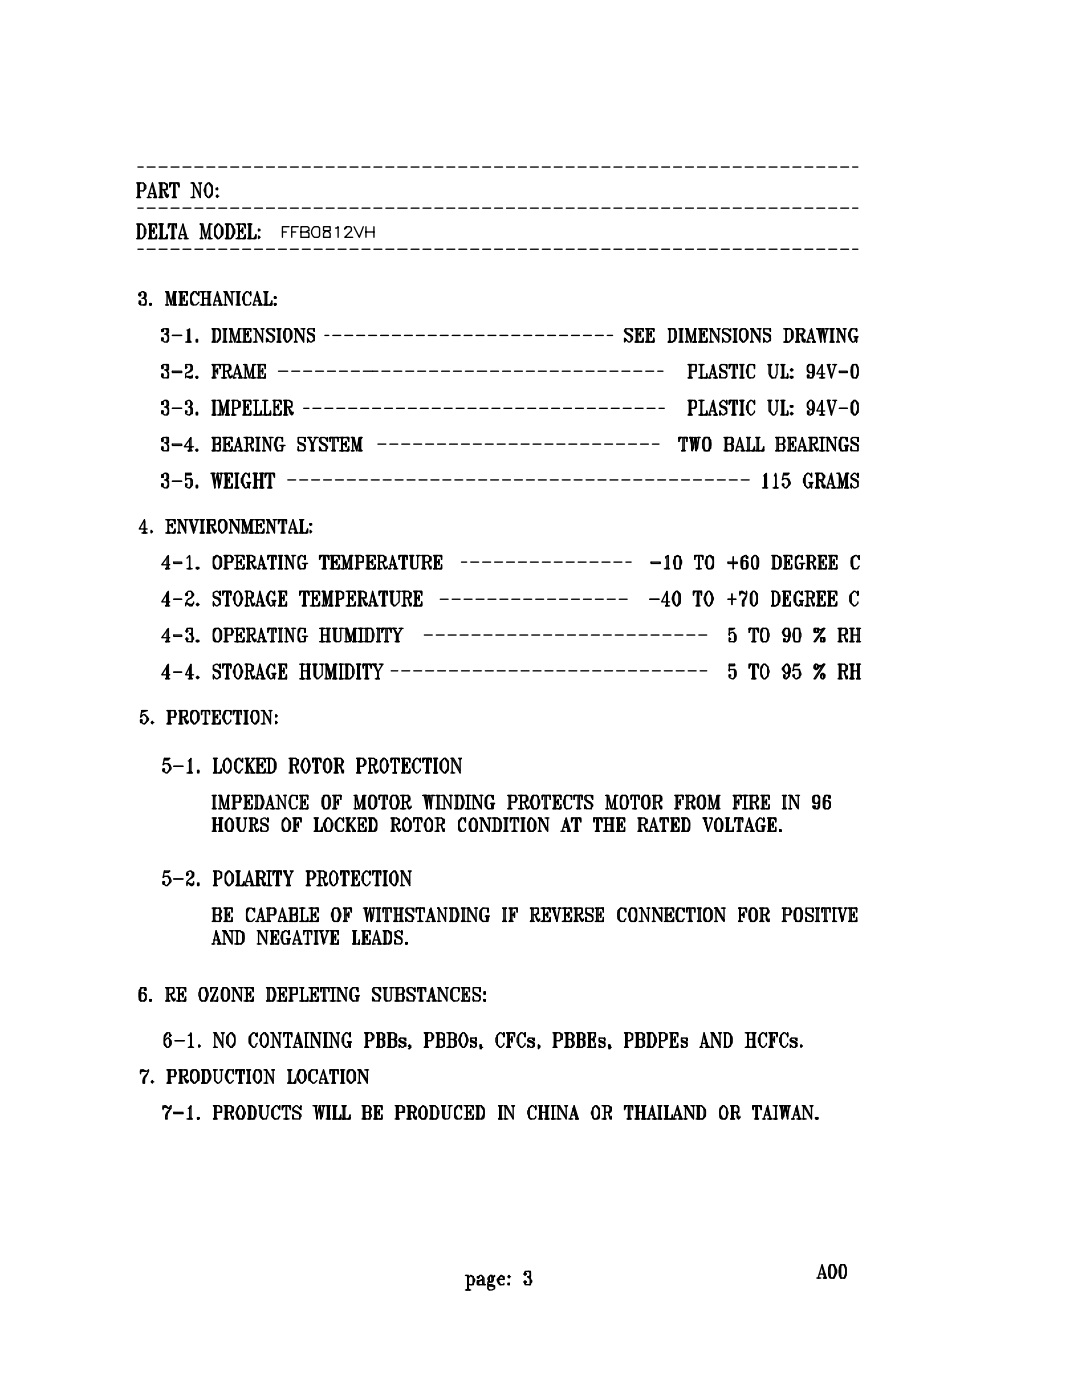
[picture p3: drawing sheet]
<svg xmlns="http://www.w3.org/2000/svg" width="216mm" height="279mm" viewBox="0 0 216 279" stroke-linecap="round" stroke-linejoin="round" font-family="sans-serif">
<g fill="none" stroke="#000" stroke-width=".26">
<path d="M27.3 36.5h1.3l.5 .5v.6l-.5 .5h-.8M27.3 39.4h.7M27.5 36.5v.3zM27.5 39.2v.2zM27.5 33.3h1.1M27.5 36.5v2.9M27.8 39.2l.2 .2zM27.8 36.5v2.9M28 36.5l-.2 .3zM28.6 36.5l.2 .3v1l-.2 .3M28.8 36.8v1M29.4 33.3h1.6"/>
<path d="M29.4 39.4h.8M29.6 39.4v-.2l.3 .2M29.6 39.2l.8-2.7 .8 2.9M29.9 38.6h1.1M30.4 37l.6 2.4zM31 39.4v-.2l-.3 .2h.5M31 39.2l.2 .2M31.7 36.5l.3 .3zM31.7 36.5h1.1l.5 .3v1h-1M31.7 33.3h1.6M31.7 39.4h.8M32 39.2l-.3 .2z"/>
<path d="M32 36.5v2.9M32.3 36.5v.3zM32.3 39.2v.2zM32.3 36.5v2.9M32.5 37.8l.3 .3 .3 1.1 .2 .2 .3-.2v-.3l-.3 .3v-.3l-.5-.8M32.8 36.5l.5 .5v.6l-.2 .2h-.3M33.1 38.9l.2 .3M33.3 36.8v.8M33.9 37l.2-.5-.2 .8v-.8h1.8v.8l-.2-.8 .2 .5M34.1 36.5l-.2 .3 .5-.3M34.1 33.3h1.6M34.7 36.5v2.9v-.2l-.3 .2h.8l-.3-.2v.2v-2.9"/>
<path d="M35.2 36.5l.5 .3zM36.5 33.3h1.6M38.1 39.4h.8M38.1 36.5h.5M38.4 39.4l.2-.2v.2M38.4 36.5l.2 .3M38.6 36.5l1.4 2.4zM38.9 33.3h1.6M39.7 36.5h.5l-.2 .3zM40 36.8v2.6l-1.4-2.9v2.7M41 37l.5-.5h.3l.5 .5v1.9l-.5 .5h-.3l-.5-.5-.3-.8zM41 37v1.9"/>
<path d="M41.3 33.3h1.6M41.5 36.5l-.5 .5v1.9l.5 .5M41.8 36.5v.3a1.51 1.51 0 0 1 0 2.4v.2M42.1 37l.2 .3v1.3l-.2 .3M43.1 37.6h.3v.2v-.2v.2h-.3zM43.1 39.2l.3-.3v.5zM43.4 39.2h.3M43.7 33.3h1.5M46 33.3h1.6M48.4 33.3h1.6M50.8 33.3h1.6M53.2 33.3h1.6"/>
<path d="M55.6 33.3h1.5M57.9 33.3h1.6M60.3 33.3h1.6M62.7 33.3h1.6M65.1 33.3h1.6M67.5 33.3h1.6M69.8 33.3h1.6M72.2 33.3h1.6M74.6 33.3h1.6M77 33.3h1.6M79.4 33.3h1.8M82 33.3h1.6"/>
<path d="M84.4 33.3h1.6M86.8 33.3h1.6M89.2 33.3h1.6M91.5 33.3h1.6M93.9 33.3h1.6M96.3 33.3h1.6M98.7 33.3h1.6M101.1 33.3h1.6M103.5 33.3h1.5M105.8 33.3h1.6M108.2 33.3h1.6M110.6 33.3h1.6"/>
<path d="M113 33.3h1.6M115.4 33.3h1.5M117.7 33.3h1.6M120.1 33.3h1.6M122.5 33.3h1.6M124.9 33.3h1.6M127.3 33.3h1.6M129.6 33.3h1.6M132 33.3h1.6M134.4 33.3h1.6M136.8 33.3h1.6M139.2 33.3h1.6"/>
<path d="M141.6 33.3h1.5M143.9 33.3h1.6M146.3 33.3h1.6M148.7 33.3h1.6M151.1 33.3h1.6M153.5 33.3h1.5M155.8 33.3h1.6M158.2 33.3h1.6M160.6 33.3h1.6M163 33.3h1.6M165.4 33.3h1.6M167.7 33.3h1.6"/>
<path d="M170.1 33.3h1.1M27.3 44.7h1l.5 .5v.3l.3 .3v.8l-.3 .2v.3l-.5 .5h-1M27.5 44.7v.3zM27.5 47.4v.2zM27.5 49.7h1.1M27.5 41.5h1.1M27.5 44.7v2.9M27.8 45l.2-.3zM27.8 47.4l.2 .2zM27.8 58.7v.3h.2v-.3h-.2h.2v.3h-.2v-.5h.2l.3-.3 .8 .3v.8l-.5 .2M27.8 44.7v2.9M28.3 44.7l.5 .5v1.9l-.5 .5"/>
<path d="M28.6 58.2l.2 .3v.8l-.2 .2h-.3M28.6 59.5h.2l.3 .3v1.1h-1.1l-.2-.3v-.5h.2v.5h-.2M28.6 59.5h.2l.3 .6-.3 .8h-.2M28.8 58.5l.3 .2v.3l-.3 .3M28.8 45.2v1.9M29.1 59.8v.8M29.4 49.7h1.6M29.4 41.5h1.6M30.4 44.7l-.2 .3v-.3v2.9v-.2l.2 .2M30.7 44.7l.5 .3-.2-.3 .2 .5M30.7 45.5v1.1zM30.7 45.8l-.3 .2 .3 .3-.3-.3h.3h-.5"/>
<path d="M31.2 44.7v.8v-.8h-1.6l.3 .3v-.3v2.9v-.2l-.3 .2h1.6v-.8v.8M31.2 47.1l-.2 .5 .2-.2-.5 .2M31.7 49.7h1.6M31.7 41.5h1.6M32.5 47.6l-.2-.2v.2v-2.9v.3l.2-.3h-.8l.3 .3v-.3v2.9v-.2l-.3 .2h1.6v-.8v.8M33.3 58.2l.8 2.4-.5-2.4h-.5l.2 .3M33.3 47.1l-.2 .5 .2-.2-.5 .2M33.6 45.2l.3-.5-.3 .8v-.8h1.6v.8v-.8v.5M33.9 44.7l-.3 .3 .5-.3M34.1 49.7h1.6M34.1 41.5h1.6M34.1 47.6h.8"/>
<path d="M34.4 47.4l-.3 .2zM34.4 44.7v2.9M34.7 47.4v.2zM34.7 58.2h.5M34.9 58.5l.3-.3zM34.9 58.2v2.7v-2.4M34.9 44.7l.3 .3-.5-.3v2.9M35.7 47.4l.8-2.7 .8 2.9-.3-.2M36 47.6l-.3-.2v.2h.5M36 46.8h1M36.2 59.5h.6M36.5 59.5h.3z"/>
<path d="M36.5 45.2l.5 2.4zM36.5 58.2l-.3 .3v-.3v2.7v-2.4M36.5 49.7h1.6M36.5 41.5h1.6M36.8 58.2l.5 .3-.3-.3M36.8 59v1.1zM36.8 59.3v.5M37 47.6v-.2l-.2 .2h.8M37.3 58.7v-.5v.8v-.8h-1.6l.3 .3v-.3v2.7M38.4 58.7l-.3 .3v1.3l.3 .3M38.6 58.2v.3l-.5 .8v.5l.5 1.1M38.9 49.7h1.6"/>
<path d="M38.9 41.5h1.6M39.4 58.7l.3-.5v.8l-.5-.5v-.3h-.6l-.5 .5v1.9l.3 .3h.8l.5-.6M40 47.6l.2-.2 .3 .2zM40 58.2h1M40.2 58.2l.3 .3zM40.5 58.5l.2-.3zM40.5 44.7l.5 2.4zM40.5 58.5v2.4v-2.7v2.7M40.5 59.5h1M40.5 44.7h-.5l.2 .3M41.3 49.7h1.6M41.3 41.5h1.6"/>
<path d="M41.3 58.2h.8M41.5 58.2v.3zM41.5 58.2v2.7M41.5 47.6h.8M41.8 58.5l.3-.3zM41.8 45l.3-.3zM41.8 47.4l-.3 .2 .3-.2 .3 .2zM41.8 58.2v2.7v-2.4M42.3 44.7h-.5v2.9v-2.9l-.8 2.9-.8-2.9v2.7M42.9 45.2l.5-.5h.3l.7 .8v1.3l-.7 .8h-.3l-.5-.5zM43.1 45.2l-.2 .3v1.3l.2 .3M43.4 58.7l.5 2.2z"/>
<path d="M43.4 44.7v.3a1.51 1.51 0 0 0 0 2.4v.2M43.7 44.7l.5 .5v1.9l-.5 .5M43.7 49.7h1.5M43.7 41.5h1.5M44.2 45.2v.3l.2 .3v.8l-.2 .2v.3M45 58.2l1.3 2.4-1.1-2.4h-.5l.3 .3M45 44.7h1l.6 .5v.3l.2 .3v.8l-.2 .2v.3l-.6 .5h-1l.2-.2v.2v-2.9v.3zM45.8 44.7l-.3 .3v-.3v2.9v-.2l.3 .2M46 44.7l.3 .3 .3 .8v.8l-.3 .8-.3 .2M46 49.7h1.6M46 41.5h1.6M46 58.2h.8"/>
<path d="M46.3 58.5v2.4l-1.3-2.7v2.7M46.3 58.2v.3l.3-.3M46.3 45.2l.3 .3v1.3l-.3 .3M47.1 44.7h1.8v.8l-.2-.8M47.1 47.6h1.8v-.8l-.2 .8M47.1 58.2h.8M47.4 58.2v.3zM47.4 44.7l.2 .3zM47.4 58.2v2.7M47.6 47.4l-.2 .2 .2-.2 .3 .2zM47.6 58.2v2.7v-2.4M47.6 44.7v2.9"/>
<path d="M47.9 58.2l-.3 .3zM47.9 44.7l-.3 .3zM48.4 44.7l.5 .3-.2-.3 .2 .5M48.4 45.5v1.1l-.2-.6zM48.4 45.8l-.2 .2 .2 .3-.5-.3h.5h-.8M48.4 49.7h1.6M48.4 41.5h1.6M48.7 58.7v1.9M48.9 47.1l-.2 .5 .2-.2-.5 .2M49.2 58.2l-.5 .5v1.6l.2 .6h.3M50 44.7v.3zM50 47.4v.2z"/>
<path d="M50 58.7v-.5v.8v-.3l-.5-.5h-.3l-.5 .5v.3l-.3 .3v.5l.3 .8 .2 .3h.8l.3-.3v-.3M50 44.7v2.9M50.3 44.7h-.8l.2 .3v-.3v2.9v-.2l-.2 .2h1.6v-.8l-.3 .8 .3-.5M50.5 47.6l.6-.2zM50.8 49.7h1.6M50.8 41.5h1.6M51.6 45.8h.3v.2h-.3zM51.6 47.1l.3 .3-.3 .2zM51.6 47.4h.3M53.2 58.5v2.4v-2.7v.3l.2-.3h-.7l.2 .3v-.3v2.7M53.2 49.7h1.6M53.2 41.5h1.6"/>
<path d="M54.8 59.3h.2v.2h-.2v-.2h.2v.2h-.2zM55.6 49.7h1.5M55.6 41.5h1.5M56.4 46.3h.7M57.7 45.2h-1.3v2.2M57.9 49.7h1.6M57.9 41.5h1.6M58.2 46.3h.8M59.5 45.2h-1.3v2.2M60.1 46.3h1l.3-.3h.2v-.5l-.2-.3h-1.3v2.2h1.5v-.8l-.2-.3h-.3M60.3 49.7h1.6M60.3 41.5h1.6"/>
<path d="M62.4 45.5a.94 .94 0 0 1 1.4 0v1.6l-.3 .3h-.8a1.26 1.26 0 0 1-.3-1.9zM62.7 49.7h1.6M62.7 41.5h1.6M64.6 45.2v.8h.8l.5 .6v.8h-1.3v-.8l.5-.6h.8v-.8zM65.1 49.7h1.6M65.1 41.5h1.6M66.9 45.5h.3l.3-.3v2.2M67.5 49.7h1.6M67.5 41.5h1.6M68.8 45.8v-.3h.3v-.3h.7l.3 .3v.5l-1.3 1.4h1.6M69.8 49.7h1.6M69.8 41.5h1.6"/>
<path d="M70.6 45.2l1.1 2.2 .8-2.2M72.2 49.7h1.6M72.2 41.5h1.6M73 45.2v2.2M73 46.3h1.6M74.6 49.7h1.6M74.6 41.5h1.6M74.6 45.2v2.2M77 49.7h1.6M77 41.5h1.6M79.4 49.7h1.8M79.4 41.5h1.8"/>
<path d="M82 49.7h1.6M82 41.5h1.6M84.4 49.7h1.6M84.4 41.5h1.6M86.8 49.7h1.6M86.8 41.5h1.6M89.2 49.7h1.6M89.2 41.5h1.6M91.5 49.7h1.6M91.5 41.5h1.6M93.9 49.7h1.6M93.9 41.5h1.6"/>
<path d="M96.3 49.7h1.6M96.3 41.5h1.6M98.7 49.7h1.6M98.7 41.5h1.6M101.1 49.7h1.6M101.1 41.5h1.6M103.5 49.7h1.5M103.5 41.5h1.5M105.8 49.7h1.6M105.8 41.5h1.6M108.2 49.7h1.6M108.2 41.5h1.6"/>
<path d="M110.6 49.7h1.6M110.6 41.5h1.6M113 49.7h1.6M113 41.5h1.6M115.4 49.7h1.5M115.4 41.5h1.5M117.7 49.7h1.6M117.7 41.5h1.6M120.1 49.7h1.6M120.1 41.5h1.6M122.5 49.7h1.6M122.5 41.5h1.6"/>
<path d="M124.9 49.7h1.6M124.9 41.5h1.6M127.3 49.7h1.6M127.3 41.5h1.6M129.6 49.7h1.6M129.6 41.5h1.6M132 49.7h1.6M132 41.5h1.6M134.4 49.7h1.6M134.4 41.5h1.6M136.8 49.7h1.6M136.8 41.5h1.6"/>
<path d="M139.2 49.7h1.6M139.2 41.5h1.6M141.6 49.7h1.5M141.6 41.5h1.5M143.9 49.7h1.6M143.9 41.5h1.6M146.3 49.7h1.6M146.3 41.5h1.6M148.7 49.7h1.6M148.7 41.5h1.6M151.1 49.7h1.6M151.1 41.5h1.6"/>
<path d="M153.5 49.7h1.5M153.5 41.5h1.5M155.8 49.7h1.6M155.8 41.5h1.6M158.2 49.7h1.6M158.2 41.5h1.6M160.6 49.7h1.6M160.6 41.5h1.6M163 49.7h1.6M163 41.5h1.6M165.4 49.7h1.6M165.4 41.5h1.6"/>
<path d="M167.7 49.7h1.6M167.7 41.5h1.6M170.1 49.7h1.1M170.1 41.5h1.1M27.8 60.3h.2zM29.9 60.6h.3v.3h-.3v-.3h.3v.3h-.3zM32.3 67.5h.2v.2h-.2zM32.3 73.3h.2zM32.3 74.9h.2zM32.3 65.9v.2h.2v-.2h-.2h.2v.2h-.2v-.2l.2-.3h1.1v.8l-.3 .3M32.8 66.7h.5l.3 .2v1.1l-.3 .3h-.5l-.3-.3h-.2v-.5h.2v.2h-.2M32.8 73.8h.5v.3l.3 .2v1.1h-1.1l-.2-.3v-.5h.2v.5h-.2"/>
<path d="M33.1 79.9l.2 .3v.8l-.2 .2h.2v.3l.3 .3v.5l-.3 .2v.3M33.1 65.6h.2v.8l-.2 .3h.2v.2l.3 .3v.5l-.3 .3v.3M33.1 60.9h.5zM33.1 72.8h.2v1h-.2a1.02 1.02 0 0 1 .2 1.6M33.3 65.6l.3 .3v.2l-.3 .3M33.3 72.8l.3 .2v.6l-.3 .2h.3v-1h-1.1l-.2 .2v.6h.2v-.6h-.2M33.6 66.9v1.1M33.6 74.3v.8M34.4 74.1h1.8v.2h-1.8zM34.4 66.9h1.8M34.4 60.9h.8M34.7 60.6v.3v-2.7l-.6 2.7-.8-2.7v2.7"/>
<path d="M34.9 60.6l.3 .3h-.3M36 60.6v.3h-.3h1.6v-.8v.8v-.3l-.3 .3M36.2 60.6v.3h.3M36.8 60.9h.5M37 73l.3 .3-.3 .3v-.8h1.1l.3 .2v.8l-1.4 .8v.8M37 73.3h.3M37.3 65.9h.3l.2-.3v2.7v-.3l.3 .3h-1.1M37.6 68v-2.1v2.4v-.3l-.3 .3M37.8 79.9l.3 .3v.8l-.3 .2h-.2M37.8 72.8h.3v1l-.5 .5M38.1 73l.3 .3v.3l-.3 .2M38.4 74.9v.5h-.6l-.5-.3 .5 .3h.3l.3-.3h-1.4"/>
<path d="M39.2 67.7h.2v.6h-.2zM39.2 68h.2zM39.2 75.1h.2v.3h-.2v-.3h.2v.3h-.2zM40 60.9h1M40.2 60.9l.3-.3 .2 .3zM41.3 60.9h.8M41.8 60.6l.3 .3h-.3M42.3 79.9l.3 .3zM42.3 68.3l.3-.3zM42.3 65.6h1.4l.2 .3v1.8l-.5 .6h-1.1M42.3 72.8h1.6v.8v-.8h-.5M42.3 79.9h.8"/>
<path d="M42.3 75.4h.8M42.6 72.8v2.6zM42.6 68v-2.4v2.7M42.6 65.6h-.3l.3 .3M42.6 72.8h-.3l.3 .2M42.6 75.1l-.3 .3h.3M42.6 79.9v2.9M42.9 79.9v.3zM42.9 68v.3zM42.9 74.1h.5h-.5l.5-.3-.3 .3 .3 .2M42.9 65.6v2.7M42.9 72.8v2.6"/>
<path d="M42.9 79.9v2.9M42.9 60.1h1M43.1 60.9h-.5l.8-2.7 .8 2.7-.3-.3v.3h-.2h.7M43.4 65.6a1.51 1.51 0 0 1 0 2.4v.3M43.4 73.6v1zM43.4 79.9h.5M43.7 72.8l.2 .2zM43.7 65.9l.2 .2v1.4l-.2 .2M43.7 79.9l.2 .3M44.2 72.8h1.6l.2 .2v.8h-.2l-.3 .3h-.8M44.2 75.4h1M44.4 72.8h.6l-.3 .2z"/>
<path d="M44.4 75.4l.3-.3 .3 .3zM44.4 68.3h.8M44.4 65.6h.8M44.7 68v.3zM44.7 60.9h.5zM44.7 72.8v2.6M44.7 65.6v2.7M45 68l.2 .3zM45 68v-2.4v2.7M45 65.6h.2l-.2 .3M45.2 79.9h.6l-.3 .3v-.3v2.9v-.3l.3 .3h-.8l.2-.3v.3v-2.9l-.8 2.9-.5-2.9v2.6M45.5 72.8h.3v1l-.3 .3h-.3"/>
<path d="M45.8 68.3l.2-.3 .3 .3zM45.8 73l.2 .3v.3l-.2 .2M45.8 74.9v.2l.2 .3M45.8 65.6h.5M46 68v-2.4l.8 2.7 .8-2.7v2.7v-2.7v2.4M46.3 79.9l.3 .3zM46.3 65.6l.5 2.1zM46.3 79.9h1.1l.2 .3h.3v1h-.3l-.2 .3h-.8M46.3 74.9v.2l-.3 .3h-.2l-.3-1.3 .3 1h.5M46.6 79.9v2.9M46.8 74.6h1.1M47.1 75.4h-.5l.8-2.6 .8 2.6-.8-2.4 .5 2.4"/>
<path d="M47.1 68.3h1.1M47.1 60.9h.8M47.4 68.3l.2-.3 .3 .3-.3-.3zM47.4 79.9l.2 .3v1l-.2 .3M47.6 60.6l.3 .3h-.3M47.9 75.1v.3h-.3h.8M48.2 65.6h-.6h.3l-.3 .3M48.2 75.1v.3M48.4 79.9h1.6v.8v-.8v.5M48.4 65.6h1.6v.5v-.5v.3l-.3-.3M48.7 79.9v.3zM48.7 68v.3z"/>
<path d="M48.7 75.4h.5zM48.7 65.6v2.7M48.7 79.9v2.9M48.7 72.8h.5M48.9 68l.3 .3zM48.9 68v-2.4v2.7M48.9 65.6h.3l-.3 .3M48.9 75.4v-2.6l.8 2.6 .8-2.6v2.6M48.9 79.9v2.9M49.2 72.8l.5 2.3zM49.5 79.9l.5 .3-.3-.3M49.5 66.1v1.1z"/>
<path d="M49.5 66.4v.5l-.3-.2h.3h-.6M49.5 68.3l.5-.3-.3 .3M49.5 65.6h.5M50 67.7v.6v-.8v.8h-1.6M50 75.4h1.1M50.5 75.1l.3 .3h-.5zM50.5 79.9h1.1M50.5 68.3h.8M50.5 65.6h.6M50.8 79.9l.3 .3zM50.8 68.3l.3-.3v.3M50.8 60.1h1.1"/>
<path d="M51.1 65.6l1.3 2.1zM51.1 60.9h-.6l.8-2.7 .8 2.7-.8-2.2 .6 2.2M51.1 72.8h-.6h.3l-.3 .2M51.1 79.9v2.9M51.3 79.9l-.2 .3zM51.3 72.8h1.6v.8v-.8v.2l-.2-.2M51.3 75.4h1.6v-.8v.8v-.3l-.2 .3M51.6 72.8v2.6M51.9 72.8v2.6zM51.9 60.6v.3h-.3h.8M51.9 74.1h.5h-.3l.3-.3v.5M51.9 75.1v.3h.2"/>
<path d="M52.1 65.6h.6zM52.1 72.8h-.2v.2M52.1 60.6v.3M52.4 65.6v2.7l-1.3-2.7v2.4M52.4 73.6v1zM52.4 79.9h1M52.4 75.4h.5M52.4 72.8h.5M52.7 79.9l.2 .3zM52.9 60.6v.3h-.2h1.5v-.8l-.2 .8 .2-.3-.2 .3M52.9 79.9v2.9M53.2 60.6v.3h.2"/>
<path d="M53.4 66.1v.3l.3 .3 .8 .2v.3M53.4 65.6v.8l.8 .3 .6 .5v.5l-.6 .6-.8-.3v-.3l-.2-.2v.8l.2-.6M53.7 60.9h.5M54.5 79.9l.3 .3zM54.5 79.9h1.6v.8l-.3-.8M54.5 65.9l.3-.3v.5l-.3-.2v-.3h-1.1l-.2 .3v.2l1.3 1.1v.8M54.8 60.6h.2v.3h-.2v-.3h.2v.3h-.2zM54.8 79.9v2.9M55 79.9l-.2 .3zM55.3 68.3l.3-.3zM55.3 68.3h.8M55.3 65.6h.8"/>
<path d="M55.6 79.9l.5 .3-.3-.3 .3 .5M55.6 68v-2.4v2.7M55.6 65.6h-.3l.3 .3M55.6 74.1h1.8M55.8 68v.3zM55.8 65.6v2.7M56.9 65.6h.8l.5 .5v1.4l-.8 .8h-.3l-.2-.3v-.3l-.3-.2v-1.4l.3-.2zM56.9 65.9v.2l-.3 .3v.8l.3 .3v.2M57.1 79.9v.3zM57.1 65.6l-.2 .3v1.8l.2 .3v.3M57.1 79.9v2.9M57.4 65.6h.3l.2 .3v1.8l-.5 .6"/>
<path d="M57.7 79.9l.5 .5v.6l-.3 .2h-.2M57.9 65.9v.2l.3 .3v.8l-.3 .3v.2M58.2 74.1h1.6M58.7 68.3l.3-.3 .3 .3zM58.7 65.6h.6M60.1 65.6h.8M60.3 67.7l-1-2.1 1.3 2.1M60.6 65.6v2.7l-1.6-2.7v2.4M60.6 74.1h1.6M61.4 66.1l.2 .3v.3l.8 .2 .3 .3M61.6 65.6l-.2 .3v.2l1.3 .8v1.1l-.8 .3-.5-.6v-.2v.8v-.6M62.7 65.9v-.3v.5v-.2l-.3-.3h-.8l-.2 .3v.5l.2 .3 .8 .2v.3l.3 .3v.2l-.3 .3"/>
<path d="M63 74.1h1.6M64.8 66.9h.8M65.4 74.1h1.5M66.4 66.9h1.6M67.7 74.1h1.6M68.8 66.9h1.6M70.1 74.1h1.6M71.2 66.9h1.6M72.5 74.1h2.9M73.6 66.9h1.5M75.9 66.9h1.6M76.2 74.1h1.6"/>
<path d="M78.3 66.9h1.6M78.6 74.1h1.6M80.7 66.9h1.6M81 74.1h1.5M83.1 66.9h1.6M83.3 74.1h1.6M85.5 66.9h1.5M85.7 74.1h1.6M87.8 66.9h1.6M88.1 74.1h1.6M90.2 66.9h1.6M90.5 74.1h1.6"/>
<path d="M92.6 66.9h1.6M92.9 74.1h1.6M95 66.9h1.6M95.2 74.1h1.9M97.4 66.9h1.6M97.9 74.1h1.6M99.7 66.9h1.6M100.3 74.1h1.6M102.1 66.9h1.6M102.7 74.1h1.5M104.5 66.9h1.6M105 74.1h1.6"/>
<path d="M106.9 66.9h1.6M107.4 74.1h1.6M109.3 66.9h1.6M109.8 74.1h1.6M111.7 66.9h1.5M112.2 74.1h1.6M114 66.9h1.6M114.6 74.1h1.6M116.4 66.9h1.6M116.9 74.1h1.6M118.8 66.9h1.6M119.3 74.1h1.6"/>
<path d="M121.2 66.9h1M121.7 74.1h1.6M124.1 74.1h1.6M124.9 66.1v.3l.8 .5h.2v.3M124.9 65.6v.8l.8 .3 .5 .5v.5l-.5 .6h-.3l-.8-.8v.8l.3-.6M125.9 65.9l.3-.3v.5l-.3-.2v-.3h-1l-.3 .3v.2l1.3 1.1v.8M126.5 74.1h1.6M127 68v-2.4v2.7v-.3l-.3 .3h1.6v-.8v.8M127.3 65.6v2.7v-.3l.2 .3M127.5 65.6h-.2v.3M127.8 65.6h.5v.5v-.5h-1.6h.3v.3M127.8 66.1v1.1z"/>
<path d="M127.8 66.4l-.3 .3 .3 .2-.3-.2h.3h-.5M128.1 65.6l.2 .3zM128.3 67.7l-.2 .6 .2-.3-.5 .3M128.9 74.1h1.5M129.1 65.6v2.7v-.3l-.2 .3h1.5v-.8v.8v-.6M129.4 68v-2.4v2.7v-.3l.2 .3M129.6 65.6h-.2v.3M129.9 66.1v1.1zM129.9 66.4v.5l-.3-.2h.3h-.5M129.9 68.3l.5-.3-.2 .3M129.9 65.6h.5M130.2 65.6l.2 .3v-.3v.5v-.5h-1.5h.2v.3"/>
<path d="M131.2 74.1h1.1M133.3 65.6h.6l-.3 .3zM133.3 65.6h1.4v.3l.2 .2v1.4l-.2 .2v.3l-.6 .3h-.8M133.6 68l-.3 .3 .3-.3 .3 .3zM133.6 65.6v2.7v-2.7v2.4M134.1 65.6h.3l.3 .3v1.8l-.6 .6M134.7 65.9v.2l.2 .3v.8l-.2 .3v.2M135.5 68.3h.8M135.5 65.6h.8M135.7 68v.3zM135.7 65.6v2.7M136 68l.3 .3z"/>
<path d="M136 68v-2.4v2.7M136 65.6h.3l-.3 .3M136.8 65.6h.5l.5 2.1-.7-2.1M136.8 68.3l.3-.3 .2 .3zM137.1 68v-2.4l.7 2.7 .8-2.7v2.7v-2.7v2.4M137.6 72.8v2.6zM137.6 73v-.2h-.3h1.6v1.3h-1.1M137.6 75.1v.3h-.3h.8h-.3v-.3M137.8 72.8v2.6M138.1 79.9l-.3 .3v-.3v2.9v-.3l.3 .3h-.8l.3-.3v.3v-2.9v.3l-.3-.3h1.3l.3 .3v1l-.3 .3h-.8M138.1 72.8h-.3v.2M138.1 68.3h.8"/>
<path d="M138.6 68l-.2 .3 .2-.3 .3 .3zM138.6 79.9v.3l.3 .2v.6l-.3 .2v.3M138.6 72.8l.3 .2v.8l-.3 .3M138.9 65.6h-.3h.3l-.3 .3M138.9 73v.8M139.4 75.4h1.6v-.8v.8v-.3l-.2 .3M139.4 79.9h1.1M139.4 72.8h1.1M139.7 79.9l.3 .3zM139.7 72.8h.5l-.2 .2zM139.7 65.6v2.7v-.3l-.3 .3h1.6v-.8v.8v-.6M140 75.1l.2 .3h-.5z"/>
<path d="M140 68v-2.4v2.7v-.3l.2 .3M140 72.8v2.6M140 79.9v2.9M140.2 65.6h-.2v.3M140.5 66.1v1.1zM140.5 66.4v.5l-.3-.2h.3h-.5M140.5 68.3l.5-.3-.2 .3M140.5 65.6h.5M140.5 75.4h.5M140.8 65.6l.2 .3v-.3v.5v-.5h-1.6h.3v.3M141.3 75.4h.5M141.6 75.4l.7-2.6 .6 2.6h-.3l.3-.3 .2 .3h-.8"/>
<path d="M141.6 68.3h.7M141.6 65.6h.5M141.8 68.3v-.3l.3 .3M141.8 74.6h.8M142.1 65.6l1.3 2.1zM142.1 73l.8 2.4-.6-2.4M143.1 65.6h.6zM143.4 65.6v2.7l-1.6-2.7v2.4M143.7 73.6l.2 .2 .8 .3v.2l.3 .3M143.9 72.8l-.2 .2v.3l.2 .3v.2l.8 .3 .3 .2v.8l-.3 .3h-.8l-.2-.3v-.5v.8v-.3M144.2 66.1l.5 .6 .8 .2v.3M144.5 65.6l-.3 .3v.2l.3 .3 .8 .3 .5 .5v.5l-.5 .6h-.6l-.5-.6v-.2v.8v-.6"/>
<path d="M145 73v-.2v.8v-.6l-.3-.2h-.8l-.2 .2v.8l1.3 .8v.5l-.3 .3M145.5 65.9l.3-.3v.5l-.5-.5h-.8l-.3 .3v.5l1.3 .8v.8M145.5 72.8h1.6v.8v-.8v.2l-.3-.2h.3M145.5 72.8v.8l.3-.8-.3 .2 .3-.2M145.5 72.8h.5M145.8 79.9l-.3 .3 .5-.3M146.3 72.8v2.6zM146.3 79.9v2.9v-.3l-.3 .3h.8l-.2-.3v.3v-2.9M146.3 75.1v.3h-.3h.8h-.2v-.3M146.3 68.3h.8M146.3 65.6h.8M146.6 68l-.3 .3z"/>
<path d="M146.6 68v-2.4v2.7M146.6 65.6h-.3l.3 .3M146.6 72.8v2.6M146.8 79.9l.3 .3zM146.8 68v.3zM146.8 65.6v2.7M147.6 65.9l.3-.3h.8l.5 .5v1.4l-.8 .8h-.2l-.6-.6zM147.6 79.9h.8l-.2 .3v-.3v2.9v-.3l.2 .3h-.8l.3-.3v.3v-2.9v.3zM147.9 65.9l-.3 .2v1.4l.3 .2M147.9 73v-.2h-.3h.8h-.2v.2M147.9 75.1v.3h-.3h.8h-.2v-.3M147.9 72.8v2.6"/>
<path d="M148.2 72.8v2.6zM148.2 65.6a1.51 1.51 0 0 0 0 2.4v.3M148.4 65.6h.3l.3 .3v1.8l-.6 .6M149 65.9v.2l.2 .3v.8l-.2 .3v.2M149.2 73v2.1M149.8 79.9l-.6 .5v1.9l.6 .5M149.8 68.3l.2-.3 .3 .3zM149.8 72.8h-.3l-.3 .5v1.6l.3 .5h.3M149.8 65.6h.5l1.3 2.1M150 65.6l1.3 2.1M150.5 73v-.2v.8v-.6l-.2-.2h-.8l-.3 .2-.2 .8v.5l.2 .8 .3 .3h.8l.2-.3v-.2M151.1 65.6h.8"/>
<path d="M151.6 65.6v2.7l-1.6-2.7v2.4M152.4 66.1v.3l.3 .3 .8 .2 .2 .3M152.4 65.6v.8l1.1 .3 .2 .2v1.1l-.8 .3-.5-.6v-.2v.8v-.6M153.2 79.9h.8M153.2 72.8h.8M153.5 79.9v.3zM153.5 79.9v2.1l.8 .8h.2l.3-.3v-.2l.2-.3v-1.8M153.7 79.9v2.1l.6 .8M153.7 65.9v-.3v.5v-.2l-.2-.3h-1.1v.8l.3 .3 .8 .2v.3l.2 .3v.2l-.2 .3M153.7 72.8v2.3M153.7 72.8v2.1l.3 .2v.3h.3M153.7 72.8h.3l-.3 .2"/>
<path d="M154 79.9l-.3 .3zM154.8 79.9h.5l-.3 .3zM154.8 72.8h.5zM155 72.8v1.8l-.2 .8h-.8l-.3-.3-.2-.5v-1.8v.2M155.8 79.9l.3 .3zM155.8 75.4h1.4v-.8v.8v-.3l-.3 .3h.3M155.8 79.9h.8M155.8 72.8h.8M156.1 72.8v2.6zM156.1 72.8h-.3l.3 .2M156.1 75.1l-.3 .3h.3M156.1 79.9v2.9"/>
<path d="M156.4 79.9v.3zM156.4 65.6h1.3l.5 .5v1.4l-.8 .8h-1M156.4 72.8v2.6M156.4 79.9v2.9M156.6 65.6h.6l-.3 .3zM156.9 68l-.3 .3 .3-.3 .3 .3zM156.9 65.6v2.7v-2.7v2.4M157.4 65.6h.3l.3 .3v1.8l-.6 .6M157.7 73.8l.3-.2 .2 .2-.2 .3zM157.7 75.1h.3v.3v-.3h.2v.3h-.5zM158 65.9v.2l.2 .3v.8l-.2 .3v.2M158 73.8h.2"/>
<path d="M159 65.6v2.7v-.3l-.3 .3h.8l-.2-.3v.3v-2.7v2.4M159 65.9v-.3h-.3h1.6v.3h.3l-.3 .8h-1M159.5 65.6h-.2v.3M159.8 66.7v.2l.3 .3v.8l.2 .3h.3v-.6v.3h-.3l-.2-1.1h-.3M160.1 65.6l.2 .3v.5l-.2 .3M160.1 67.7l.2 .3h.3M160.3 65.9v.5M160.9 68.3h.8M161.1 74.9h.3v.2h-.3zM161.1 68.3v-.3l.3 .3M161.1 73v1.1M161.1 68l.8-2.4 .6 2.7"/>
<path d="M161.4 67.5h.8M161.7 79.9a1.07 1.07 0 0 0 0 1.9M161.7 65.9l.8 2.4-.6-2.4M161.7 72.8h-.3v.2l-.3 .3v.5l.3 .3v.2h.3M161.9 79.9l.3 .3v2.3h-.3l-.2 .3M161.9 72.8h.3v2.3l-.3 .3h-.2M162.2 73.8v.5h-.8l-.3-.2v-1.1l.3-.2h.8l.3 .2v1.9l-.3 .2v.3h-1.1v-.5h.3v.2h-.3M162.2 73l.3 .6v.7l-.3 .8M162.5 68l-.3 .3 .3-.3 .2 .3h-.5M163 65.6h.8h-.3v.3l-.3-.3 .6 2.7M163.5 75.4h1.1M163.8 75.4l.2-.3 .3 .3z"/>
<path d="M163.8 67.5v.8M164 73v2.4zM164 65.6l-.2 1.9-.3-1.9 .3 2.7M164 65.6h.3M164 65.6l.6 2.7M164.3 65.6l.3 2.7M164.3 65.6l.3 1.9 .5-1.9M164.6 74.6h-1.6l1-1.8v2.6M164.6 67.5v.8M164.6 65.6h.8M165.1 79.9l.3 .3v-.3M165.1 72.8h.5h-.2v.2z"/>
<path d="M165.1 79.9h.5l-.2 .3M165.1 79.9l.8 2.9M165.1 72.8l.8 2.6M165.4 79.9l.5 2.9M165.4 79.9l.5 2.4M165.9 65.9v-.3h-.3h.8h-.2v.3M165.9 75.1l-.5-2.3 .5 2.6M166.2 65.6v2.7v-.3l.2 .3h-.8l.3-.3v.3v-2.7v2.4M166.2 79.9h.8M166.2 72.8h.8M166.4 79.9l.3 .3v-.3M166.7 72.8l-.8 2.6"/>
<path d="M167 65.6h.5l1 2.1-1.3-2.1M167 68.3l.2-.3 .3 .3zM167.5 74.1h1.6v.2h-1.6zM168.3 65.6h.5zM168.5 65.6v2.7l-1.3-2.7v2.4M169.9 65.9l-.3 .2v1.4l.3 .2M170.1 72.8h.8l.3 .5v1.6l-.3 .5h-.8l-.2-.5v-1.6zM170.1 65.6h-.2l-.3 .8v.8l.3 .8 .2 .3M170.1 73l-.2 .8v.5l.2 .8M170.4 79.9v.3l-.3 .2v1.9l.3 .2v.3M170.4 72.8l-.3 .2v2.1l.3 .3M170.4 67.2h.8"/>
<path d="M170.7 79.9l.2 .3 .3 .8v.8l-.3 .7-.2 .3M170.7 72.8h.2l.3 1-.3 1.6h-.2M170.7 67.2v.8M170.9 65.9v-.3v.5v-.2l-.2-.3h-.8l-.6 .8v.8l.3 .3v.2l.5 .6h.3l.3-.3h.2v.3v-1.1M170.9 67.2h.3l-.3 .3M170.9 73l.3 .3v1.6l-.3 .2M170.9 67.2v.8M32.3 87.8h.2zM32.3 89.4h.2zM32.3 96.6h.2v.2h-.2zM32.3 82h.2v.3h-.2zM32.3 95v.2h.2v-.2h-.2h.2v.2h-.2v-.5h.2l.3-.2h.5l.3 .2v.8l-.3 .3"/>
<path d="M32.3 80.4v.3h.2v-.3h-.2h.2v.3h-.2v-.5h.2l.3-.3h.5l.3 .3v.8l-.3 .2M32.8 88.4h.5v.2l.3 .3v1.1h-1.1l-.2-.3v-.5h.2v.5h-.2M32.8 95.8h.5l.3 .2v1.1l-.3 .3h-.5l-.3-.3h-.2v-.5h.2v.2h-.2M32.8 81.2h.5l.3 .3v1l-.3 .3h-.5l-.3-.3h-.2v-.5h.2v.3h-.2M33.1 87.3h.2v1.1h-.2a1.02 1.02 0 0 1 .2 1.6M33.1 94.5l.2 .2v.8l-.2 .3h.2v.2l.3 .3v.5l-.3 .3v.3M33.3 87.3l.3 .3v.5l-.3 .3h.3v-1.1h-1.1l-.2 .3v.5h.2v-.5h-.2M33.3 94.7l.3 .3v.2l-.3 .3M33.3 80.2l.3 .2v.3l-.3 .3M33.6 88.9v.8M33.6 96v1.1M33.6 81.5v1"/>
<path d="M34.4 88.6h1.8v.3h-1.8zM34.4 96h1.8M34.4 81.5h1.8M37 96.6v.2zM37 82v.3zM37 80.4v.3v-.3h.3v.3h-.3v-.5l.8-.3 .6 .5v.3l-.6 .5M37.8 87.6v2.4zM37.8 90h-.2h.8M37.8 95.5h.3v1.6l-.3 .3M37.8 81.2h.3l.3 .3v1l-.8 .3-.6-.3v-.5h.3v.3h-.3M37.8 81.2h.3v1.3l-.3 .3M37.8 89.7l-.2 .3"/>
<path d="M38.1 94.7h-1.1h1.1v-.2h-1.1v1.3v-.3h1.1l.3 .3v1l-.6 .6-.8-.3v-.5h.3v.2h-.3M38.1 95.8l.3 .2v.6l-.3 .2M38.1 80.2v.8M38.1 81.5l.3 .3v.5l-.3 .2M38.6 89.2h-1.8l1.3-1.9v2.7v-.3M39.2 89.7h.2v.3h-.2v-.3h.2v.3h-.2zM39.2 96.8h.2v.6h-.2zM39.2 97.1h.2zM39.2 82.3h.2v.5h-.2zM39.2 82.5h.2zM42.1 94.5h.8M42.3 94.5l.3 .2z"/>
<path d="M42.3 87.3h1.6v1.1l-.5 .2M42.3 94.5l.6 2.9M42.3 82.8h.8M42.6 87.3v2.7zM42.6 82.5l-.3 .3zM42.6 87.3h-.3l.3 .3M42.6 89.7l-.3 .3h.3M42.9 94.5l-.3 .2zM42.9 82.5v.3zM42.9 87.3v2.7M42.9 96.6v.8M43.4 94.5l.3 2.9z"/>
<path d="M43.4 87.3h.3l.2 .3v.5l-.5 .5h-.5M43.4 88.6h.5v1.4h-1.6M43.4 88.6h.3l.2 .3v.8l-.2 .3h-.3M43.4 94.5l-.5 2.1-.3-2.1 .3 2.9M43.4 94.5l.5 2.1 .3-1.9M43.4 94.5h.3M43.4 82.8h.8M43.7 82.8l.2-.3v.3M43.9 87.6v.8M43.9 88.9v.8M43.9 96.6l-.2 .8M44.2 94.5v.2l-.3-.2h.5"/>
<path d="M44.4 87.3h1.9v.8l-.3-.8 .3 .3-.5-.3h.5M44.4 90h1.9v-.8l-.3 .8 .3-.3-.5 .3h.5M44.4 82.3l-.5-2.4 .8 2.4M44.7 87.3v2.7M45 87.3v2.7zM45 87.3h.2l-.2 .3M45 88.6h.8h-.6l.6-.2-.3 .2 .3 .3M45 89.7l.2 .3h-.2M45.2 80.2v2.3M45.5 94.5l-.3 .2v-.2v2.9v-.3l.3 .3M45.8 88.1v1.1l-.3-.6zM45.8 94.5l.5 .2-.3-.2"/>
<path d="M45.8 95.2v1.1zM45.8 95.5v.5l-.3-.2h.3h-.6M45.8 97.4l.5-.3-.3 .3M46.3 95v-.5v.7v-.7h-1.6l.3 .2v-.2v2.9v-.3l-.3 .3h1.6v-.8v.8v-.6M46.3 82.8h.8M46.6 80.2l.2-.3zM46.6 82.5l-.3 .3 .3-.3 .2 .3zM46.6 90h.5zM46.8 90l.8-2.7 .6 2.7h-.3l.3-.3 .2 .3h-.8M46.8 94.5h.8M46.8 97.4h.8M47.1 94.5v.2z"/>
<path d="M47.1 97.1v.3zM47.1 94.5v2.9M47.1 89.2h.8M47.4 97.1l.2 .3zM47.4 87.6l.8 2.4-.6-2.4M47.4 94.5v2.9M47.6 94.5l-.2 .2zM47.6 80.2l.3 .2v.6l-.3 .2M48.7 82.5v.3zM48.7 87.3h1.6l.2 .3v.8h-.2l-.3 .2h-.8M48.7 95l-.3 .2v1.4l.3 .2M48.7 90h.8"/>
<path d="M48.9 87.3h.6l-.3 .3zM48.9 90l.3-.3 .3 .3zM48.9 80.2l.3-.3zM48.9 82.5l.3 .3zM48.9 94.5l-.2 .2-.3 .8v.8l.3 .8 .2 .3M49.2 87.3v2.7M49.2 96.3h.8M49.5 80.7v1.1zM49.5 81v.5l-.3-.3h.3h-.6M49.5 82.8l.5-.3-.3 .3M49.5 96.3v.8M49.7 95v-.5v.7v-.2l-.5-.5h-.3l-.5 .5v.2l-.2 .3v.8l.2 .3v.2l.5 .6h.3l.3-.3h.2v.3v-1.1"/>
<path d="M49.7 96.3h.3l-.3 .3M49.7 96.3v.8M50 87.3h.3v1.1l-.3 .2h-.3M50 82.3v.5v-.8v.8h-1.6M50.3 87.6l.2 .2v.3l-.2 .3M50.3 89.4v.3l.2 .3M50.5 89.4v.6h-.2l-.3-1.4 .3 1.1h.2M50.5 94.5h.8l-.2 .2v-.2v2.9v-.3l.2 .3h-.8l.3-.3v.3v-2.9v.2zM50.5 82.8h1.6v-.8v.8M51.1 82.5l-.3 .3 .3-.3 .2 .3zM51.1 95.8h1M51.3 87.6v-.3h-.2h.8h-.3v.3"/>
<path d="M51.3 89.7v.3h-.2h.8h-.3v-.3M51.3 87.3v2.7M51.6 87.3v2.7zM51.9 94.5l.2 .2zM51.9 94.5h.8M51.9 97.4h.8M52.1 97.1l-.2 .3zM52.1 82.3l-.2 .5 .2-.3-.5 .3M52.1 94.5v2.9M52.4 94.5v.2zM52.4 97.1v.3zM52.4 87.3h.5l1.1 2.4-1.3-2.4"/>
<path d="M52.4 90h.5zM52.4 94.5v2.9M52.9 94.7l.5-.2zM52.9 80.2l.3-.3zM52.9 82.5l-.2 .3 .2-.3 .3 .3zM53.4 82.8l.6-.3-.3 .3M53.7 94.5v2.9v-.3l-.3 .3h.8l-.2-.3v.3v-2.9M53.7 87.3h.8M54 87.3v2.7l-1.3-2.7v2.7M54 82.3v.5v-.8v.8h-1.6M54.2 94.5l.6 .2-.3-.2 .3 .5M54.5 94.5l.3 .7v-.7h-1.9v.7l.3-.7-.3 .5"/>
<path d="M54.5 82.8h1.6v-.8l-.3 .8M54.8 82.5l-.3 .3 .3-.3 .2 .3zM55.3 87.6l-.3 .2v1.6l.3 .3M55.6 87.3h-.3v.5l-.3 .6 .3 1.6h.3M55.6 80.7v1.1l-.3-.6zM55.6 81l-.3 .2 .3 .3-.6-.3h.6h-.8M55.8 88.9h1.1M56.1 88.9l.3 .3zM56.1 82.3l-.3 .5 .3-.3-.5 .3M56.4 89.2l.2-.3zM56.4 87.6v-.3v.8v-.5l-.3-.3h-.8l-.3 .3-.2 .8v.5l.2 .8 .3 .3h1.1v-1.1v.8v-.5M56.4 89.7l-.3 .3"/>
<path d="M57.1 82.5v.3zM57.1 81.2h1.1v-1l-.5-.3h-1.1l.3 .3v-.3v2.9v-.3l-.3 .3h.8M57.4 81.2l.3 .3 .2 1 .3 .3 .3-.3v-.2l-.3 .2v-.2l-.5-.8M57.4 95.8h1.6M57.9 82.3l.3 .2M58.2 80.2v.8M59.5 88.1v.3l1.1 .2v.3l.3 .3M59.5 87.3v.8l1.4 .8v.8l-.3 .3h-.8l-.3-.3v-.5v.8v-.3M59.8 95.8h1.6M60.6 81.5h1M60.9 87.6v-.3v.8v-.5l-.3-.3h-1.1v1.1l1.4 .8v.5l-.3 .3M61.9 87.3h-.5h.8"/>
<path d="M62.2 89.7v.3v-1.4l-.6-1.3 .8 1.3v1.4M62.2 95.8h1.6M62.4 89.7v.3h.3h-.8M62.4 81.5h1.6M62.7 87.3h.8M63 87.3l-.6 1.3M64 88.1v.3l.8 .2 .3 .3v.3M64 87.3v.8l1.4 1.1-.3 .8h-1.1l-.2-.8v.8l.2-.3M64.6 95.8h1.5M64.8 81.5h1.6M65.1 87.6l.3-.3v.8l-.6-.8h-.8l-.2 .3v.5l.5 .5 .8 .3v1.1M65.9 87.3h1.6v.8v-.8h-.6"/>
<path d="M65.9 87.3v.8v-.8v.3l.2-.3M65.9 87.3h.5v2.7M66.1 90h.8M66.7 87.3v2.7zM66.7 89.7l.2 .3h-.2M66.9 95.8h1.6M67.2 87.3l.3 .3zM67.2 81.5h1.6M67.7 87.3h1.9v.8l-.3-.8 .3 .3-.3-.3M67.7 90h1.9v-.8l-.3 .8 .3-.3-.3 .3M68 87.3h.5l-.2 .3zM68 90l.3-.3 .2 .3z"/>
<path d="M68.3 87.3v2.7M68.3 88.6h.8h-.6l.6-.2-.3 .2 .3 .3M69.1 88.1v1.1l-.3-.6zM69.1 90h.5M69.1 87.3h.5M69.3 95.8h1.6M69.6 81.5h1.6M70.1 87.3h.5l.6 2.4-.8-2.4M70.1 90h.5zM71.4 90h.8M71.7 89.7v.3v-2.7l-.5 2.7-.8-2.7v2.7M71.7 87.3h.5"/>
<path d="M71.7 95.8h1.6M72 87.3v2.7zM72 87.3h.2l-.2 .3M72 89.7l.2 .3h-.2M72 81.5h1.6M74.1 95.8h1.6M74.3 81.5h1.6M75.4 88.6h1.6M76.5 95.8h1.6M76.7 81.5h1.6M77.8 88.6h1.6M78.8 95.8h1.6"/>
<path d="M79.1 81.5h1.6M80.2 88.6h1.6M81.2 95.8h1.6M81.5 81.5h1.6M82.5 88.6h1.6M83.6 95.8h1.6M83.9 81.5h1.6M84.9 88.6h1.6M86 95.8h1.6M86.3 81.5h1.5M87.3 88.6h1.6M88.4 95.8h1.6"/>
<path d="M88.6 81.5h1.6M89.7 88.6h1.6M90.8 95.8h1.5M91 81.5h1.6M92.1 88.6h1.6M93.1 95.8h1.6M93.4 81.5h1.6M94.5 88.6h1.5M95.5 95.8h1.6M95.8 81.5h1.6M96.8 88.6h1.6M97.9 95.8h1.6"/>
<path d="M98.2 81.5h1.5M99.2 88.6h1.6M100.3 95.8h1.6M100.5 81.5h1.6M101.6 88.6h1.6M102.7 95.8h1.5M102.9 81.5h1.6M104 88.6h1.6M105 95.8h1.6M105.3 81.5h1.6M106.4 88.6h1.5M107.4 95.8h1.6"/>
<path d="M107.7 81.5h1.6M108.7 88.6h1.6M109.8 95.8h1.6M110.1 81.5h1.6M111.1 88.6h1.6M112.2 95.8h1.6M112.4 81.5h1.6M113.5 88.6h1.6M114.6 95.8h1.6M114.8 81.5h1.6M115.9 88.6h1.6M116.9 95.8h1.6"/>
<path d="M117.2 81.5h1.6M118.3 88.6h1.6M119.3 95.8h1.6M119.6 81.5h1.6M120.6 88.6h1.6M121.7 95.8h1.6M122 81.5h1.6M123 88.6h1.6M124.1 95.8h1.6M124.4 81.5h1.5M125.4 88.6h1.6M126.5 95.8h1.6"/>
<path d="M126.7 81.5h1.6M127.8 88.6h1.6M128.9 95.8h1.5M129.1 81.5h1.6M130.2 88.6h1.3M131.2 95.8h1.6M131.5 81.5h1.1M133.6 95.8h1.6M135.5 87.3h1.6v.8v-.8v.3l-.3-.3M135.5 87.3v.8l.2-.8-.2 .3 .2-.3M135.5 87.3h.5M136 95.8h1.6"/>
<path d="M136.3 87.3v2.7zM136.3 89.7v.3h-.3h.8M137.1 87.3h-.6v2.7M137.6 87.3h.8M137.8 87.3l.3 2.7zM137.8 87.3h-.2l.2 .3M138.4 95.8h1.6M138.4 89.4l-.3 .6M138.6 87.3l.3 2.7zM138.9 80.2v1M139.2 87.3h.5zM139.2 89.4l-.3 .6"/>
<path d="M139.4 87.3l-.2 2.1-.3-2.1h-.3l-.2 2.1-.3-2.1v.3M140 80.2l.2-.3zM140 82.5l-.3 .3 .3-.3 .2 .3zM140.5 87.3h1.1v.3l.2 .2v1.6l-.2 .3v.3h-1.1v-.3l-.3-.3v-1.6l.3-.2zM140.5 82.8l.5-.3-.2 .3M140.5 87.6l-.3 .8v.5l.3 .8M140.8 87.3h.5l.3 .5v1.6l-.3 .6h-.5l-.3-.6v-1.6zM140.8 95.8h1.5M141 82.3v.5v-.8v.8h-1.6M141.3 82.8h.5l-.2-.3v.3M141.6 87.6l.2 .8v.5l-.2 .8M141.6 82.5l.7-2.6 .6 2.9"/>
<path d="M141.8 82h.8M142.1 80.4l.8 2.4-.6-2.4M142.9 82.5l-.3 .3 .3-.3 .2 .3h-.8M143.1 95.8h1.6M143.7 80.7l.2 .3v.2l.8 .3 .3 .3M143.9 80.2l-.2 .2v.3l1.3 .8v1l-.8 .3-.5-.5v-.3v.8v-.5M144.5 87.3h1.5l.3 .3v.8h-.3l-.2 .2M144.7 87.3v2.7M145 87.3v2.7zM145 80.4v-.5v.8v-.3l-.5-.5h-.3l-.5 .5v.6l.2 .2 .8 .3v.3l.3 .2v.3l-.3 .2M145 87.3h.3l-.3 .3M145 89.7l.3 .3h-.3"/>
<path d="M145.5 80.4l.3-.5-.3 .8v-.8h1.6v.8v-.8v.5M145.5 95.8h1.6M145.8 87.3h.2v1.1l-.2 .2h-.8M145.8 88.6h.2l.3 .3v.8l-.3 .3h-1.5M145.8 88.6h.2v1.4h-.2M146 87.6l.3 .2v.3l-.3 .3M146 88.9l.3 .3v.2l-.3 .3M147.1 89.2h1.1M147.4 90h-.6l.8-2.7 .8 2.7-.2-.3v.3h-.3h.8M147.6 87.6l.6 2.4zM147.9 95.8h1.6M149.2 87.3v2.7z"/>
<path d="M149.2 89.7v.3h-.2h1.5v-.8l-.2 .8 .2-.3-.5 .3h.5M149.2 80.4v1.9M149.5 87.3v2.7M149.8 87.3h-.8h.2v.3M150.5 80.4v-.5v.8v-.3l-.5-.5h-.2l-.6 .5v.3l-.2 .3v.8l.2 .2v.3l.6 .5h.2l.5-.5v-.3M151.1 87.3v2.7zM151.1 89.7v.3h-.3h1.6v-.8l-.3 .8 .3-.3-.5 .3h.5M151.1 87.6v-.3h-.3h.8h-.3v.3M151.3 89.7v.3h.3M151.3 87.3v2.7M152.1 97.4h1.1M152.4 95l.5-.5v2.9"/>
<path d="M152.7 97.1l-.3 .3zM152.7 97.1v-2.4v2.7M152.9 97.1v.3zM153.7 80.2v2.1M154.3 97.4h1M154.5 95l.3-.5v2.9v-2.7v2.4M154.8 97.1l-.3 .3 .3-.3 .2 .3zM155 87.6v-.3h-.2h1.6l.2 .8-.5 .5M155 87.3v2.7M155.3 87.3v2.7zM155.3 89.7v.3h.3M155.6 87.3h-.3v.3"/>
<path d="M156.1 82.5l-.3 .3zM156.1 87.3h.3v1.1l-.3 .2h-.8M156.1 88.6h.3v.3l.2 .3-.2 .8h-1.6h.2v-.3M156.1 88.6h.3v1.4h-.3M156.4 82.5v.3zM156.4 96.6v.2zM156.4 87.6v.8M156.4 88.9v.8M156.9 82.8l.3-.3zM156.9 95.5h.3v.3a1.02 1.02 0 0 1-.3 1.6M157.2 82.3v.5v-.8v.8h-1.4M157.2 87.3h1.5v.8v-.8h-.5"/>
<path d="M157.2 90h1.5v-.8v.8h-.5M157.2 94.7h-.8h.8l.2-.2h-1l-.3 1.3 .3-.3h.8l.5 .8v.3l-.8 .8h-.3l-.5-.6v-.2h.3v.2M157.4 87.3v2.7zM157.4 87.3h-.2l.2 .3M157.4 89.7l-.2 .3h.2M157.4 95.8v1M157.7 81h.3v.2v-.2h.2v.2h-.5zM157.7 82.5l.3-.2 .2 .2-.2 .3zM157.7 88.6h.5h-.5l.5-.2-.2 .2 .2 .3M157.7 87.3v2.7M158 82.5h.2M158.2 88.1v1.1z"/>
<path d="M158.5 87.3l.2 .3zM158.5 90l.2-.3zM159.5 89.2h1.1M159.8 90h-.5l.8-2.7 .8 2.7-.3-.3v.3h-.3h.8M160.1 87.6l.5 2.4zM160.6 95v1.8M161.1 82.3h.3zM161.1 80.4v.8M161.1 94.5l-.5 .5v1.8l.5 .6M161.4 96.3h.8M161.7 87.3v2.7zM161.7 87.6v-.3h-.3h1.6v1.1l-.5 .2h-.6"/>
<path d="M161.7 89.7v.3h-.3h.8h-.3v-.3M161.7 96.3v.8M161.9 95v-.5v.7v-.2l-.5-.5h-.3l-.5 .5v.2l-.3 .3v.8l.3 .3v.2l.5 .6h.3l.3-.3h.2v.3v-1.1M161.9 96.3h.3l-.3 .3M161.9 87.3v2.7M161.9 96.3v.8M162.2 81.2v.3l-.3 .3h-.2l-.6-.6v-.8l.6-.5h.2l.6 .5v1.6l-.3 .3v.2l-.5 .3h-.3l-.3-.3v-.5h.3v.5h-.3M162.2 80.2v.2l.3 .3v.8l-.3 .8M162.2 87.3h-.3v.3M162.5 87.3h.2l.3 .3v.5l-.5 .5h-.3M162.7 89.4l.3 .3v.3M163 87.6v.8"/>
<path d="M163.2 89.4v.3l-.2 .3-.3-.3-.2-1.1v.3l.5 .8h.2M163.5 94.5l-.3 .2v-.2v2.9v-.3l.3 .3h-.8l.3-.3v.3v-2.9v.2l-.3-.2h1.3l.6 .5-.3 .8h-1.1M163.5 95.8l.5 .5v.8l.3 .3h.3v-.6v.3h-.3l-.3-1.1h-.2M163.5 90h1.1M163.5 87.3h1.1M163.5 82.8h1.1M163.8 87.3h.5l-.3 .3zM163.8 90l.2-.3 .3 .3zM164 82.5l-.2 .3 .2-.3 .3 .3zM164 80.2v2.6v-2.9l-1 2.1h1.6M164 87.3v2.7M164 94.5v.2l.3 .3v.5l-.3 .3"/>
<path d="M164 96.8l.3 .3h.3M164.3 94.7v.8M164.8 97.4h.6l-.3-.3v.3M164.8 90h.6M164.8 87.3h.6M165.1 97.1l.8-2.6 .5 2.9M165.4 96.6h.8M165.6 95l.8 2.4-.5-2.4M166.4 89.7l-1-2.4 1.3 2.4M166.4 87.3h.6zM166.4 97.1l-.2 .3 .2-.3 .3 .3h-.8M166.7 87.3v2.7l-1.6-2.7v2.7"/>
<path d="M166.7 80.2l-.8 2.6M167 94.5h.5M167 97.4h.7M167.2 97.4l.3-.3v.3M167.2 94.5l.3 .2M167.5 81.5h1.6M167.7 87.6l-.2 .8v.5l.2 .8M168 96.8l-.5-2.3 .8 2.3M168.3 87.3h-.3l-.3 .5v1.6l.3 .6h.3M168.8 87.6l.3-.3v.8l-.3-.8h-1.1v.3l-.2 .2v1.6l.2 .3v.3h1.4v-1.1v.3l.2-.3h-.8l.3 .3v-.3v.8v-.5M168.8 94.5h.5l-.2 .2v-.2v2.9v-.3l.2 .3h-.8l.3-.3v.3v-2.9l-.8 2.9-.5-2.9v2.6M168.8 89.7v.3"/>
<path d="M168.8 94.7v2.4M169.9 80.4l.5-.5h.3l.5 .5v1.9l-.5 .5h-.3l-.5-.5zM169.9 88.1l.2 .3 .8 .2 .3 .3v.3M169.9 95.2l.5 .6 .8 .2v.3M170.1 80.2l-.2 .8v.8l.2 .7M170.1 87.3l-.2 .3v.2l1.3 1.1v1.1h-1.1l-.2-.3v-.5v.8v-.3M170.1 94.7l-.2 .3v.2l1.3 .8v1.1l-.8 .3-.5-.6v-.2v.8v-.6M170.9 80.2l.3 .2v1.9l-.3 .2M171.2 87.6v-.3v.8v-.5l-.3-.3h-.8l-.2 .3v.8l1.3 .5v1.1M171.2 95v-.5v.7v-.2l-.5-.5h-.3l-.5 .5v.5l1.3 .8v.8M28.3 106.4h1.1M28.6 106.4l.2-.3 .3 .3-.3-.3z"/>
<path d="M29.4 105.6h-1.6l1-1.9v2.7v-2.4v2.1M30.2 105.8l.2 .3-.2 .3zM30.2 106.1h.2M33.1 103.7h1.8v.8l-.2-.8 .2 .3-.2-.3M33.1 106.4h1.8v-.8l-.2 .8M33.3 111.1v2.4zM33.3 103.7h.6l-.3 .3zM33.3 113.5h-.2h.8M33.3 118.3v2.6M33.3 113.2l-.2 .3M33.6 106.1l-.3 .3 .3-.3 .3 .3zM33.6 103.7v2.7v-2.7v2.4"/>
<path d="M33.9 112.7h-1.6l1.3-1.8v2.6v-.3M34.1 104.8l.3-.3v.8zM34.4 104.5l-.3 .3 .3 .2-.5-.2h.5h-.8M34.4 103.7h.5M34.7 112.2h1.5v.2h-1.5zM34.7 119.6h1.5M34.9 105.8l-.2 .6 .2-.3-.5 .3M35.5 103.7h.5l1 2.1-1.3-2.1M35.5 106.4l.2-.3 .3 .3zM36.8 103.7h.8M37 103.7v2.7l-1.3-2.7v2.4M37.3 118.5v.3v-.3v.3h-.3v-.3l.6-.5h.5l.5 .5v.3l-1.3 1.1v.2l-.3 .3v.5"/>
<path d="M37.3 111.4l.5-.5v2.6M37.3 113.5h1.1M37.8 111.1v2.4zM37.8 113.2l.3 .3h-.5zM37.8 103.7l.3 .3 .3-.3h-.3M37.8 103.7h.6M37.8 103.7l.8 2.7M38.1 118l.3 .3v.8l-.8 .5M38.1 103.7l.5 2.1v.6M38.1 103.7l.8 2.1M38.4 118.3v.8M38.9 103.7h.8"/>
<path d="M39.2 113.2h.2v.3v-.3h.3v.3h-.5zM39.4 103.7l-.8 2.7M40.2 104v-.3h-.2h.7h-.2v.3M40.5 103.7v2.7v-.3l.2 .3h-.7l.2-.3v.3v-2.7v2.4M41.3 103.7h1.6v1.1h-1.1M41.3 106.4h.8M41.5 106.1l-.2 .3zM41.5 106.1v-2.4v2.7M41.5 103.7h-.2l.2 .3M41.8 106.1v.3zM41.8 103.7v2.7M42.1 104.8l.2 .2 .3 1.1 .3 .3 .2-.3v-.3l-.2 .3v-.3l-.6-.8"/>
<path d="M42.3 103.7h.3l.3 .3v.5l-.3 .3h-.3M42.6 111.1l.8-.2 .8 .5v1.6l-.5 .5h-.8l-.3-.3zM42.6 118.8v.3l.3 .2 .8 .3 .2 .3M42.6 118.3v.8l1.1 .2 .2 .3v1.1l-.8 .2-.5-.5v-.3v.8v-.5M42.6 105.8l.3 .3M42.9 111.1l-.3 .3v1.6l.3 .2M42.9 104v.5M43.1 110.9v.2l-.5 .8v.5l.5 1.1M43.4 110.9l.5 .5v1.6l-.2 .5h-.3M43.7 104l.2-.3h.8l.5 .5v1.4l-.8 .8h-.2l-.5-.6zM43.9 118.5v-.5v.8v-.3l-.5-.5-.8 .3v.8l.3 .2 .8 .3v.3l.2 .2v.3l-.2 .3M43.9 111.1l.3 .8v.5l-.3 .8"/>
<path d="M43.9 104l-.2 .2v1.4l.2 .2M44.2 103.7l-.5 .8v.8l.5 .8v.3M44.4 103.7h.3l.3 .5v1.6l-.6 .6M45 118l-.6 .3 .3-.3-.3 .5M45 111.1v2.4v-2.6v.2l-.3-.2h1.3l.6 .5-.3 .8h-1.1M45 113.2v.3h-.3h.8h-.3v-.3M45 104v.2l.2 .3v.8l-.2 .3v.2M45.2 118v2.9M45.5 110.9l-.3 .2v-.2v2.6M45.8 118l.2 .3-.5-.3v2.9M45.8 106.4l.2-.3 .3 .3zM45.8 103.7h.5l1.3 2.1"/>
<path d="M46 118.5v-.5v.8v-.8h-1.6v.8M46 110.9v.2h.3v.8l-.3 .3M46 103.7l1.4 2.1M46.3 111.1v.8M46.8 118.5l.6-.5h.2l.6 .5 .2 .8-.2 1.1-.6 .5h-.2l-.6-.5-.2-.8zM46.8 110.9h1.9v.8l-.3-.8M46.8 113.5h1.9v-.8l-.3 .8 .3-.3-.3 .3M46.8 118.5v1.9M47.1 110.9l.3 .2zM47.1 113.5l.3-.3 .2 .3zM47.1 103.7h.8M47.4 118l-.6 .5v1.9l.6 .5"/>
<path d="M47.4 111.1v2.4v-2.6v2.6M47.4 112.2h.8h-.6l.6-.3-.3 .3 .3 .2M47.6 110.9l-.2 .2zM47.6 118l.3 .3 .3 .8v.8l-.3 .8-.3 .2M47.6 103.7v2.7l-1.6-2.7v2.4M47.9 118.5l.3 .3v1.3l-.3 .3M48.2 110.9l.5 .2-.3-.2 .3 .2M48.2 111.7v1l-.3-.5zM48.2 113.5h.5M48.2 106.4h.7M48.2 103.7h.5M48.4 106.4v-.3l.3 .3"/>
<path d="M48.9 118l.3 .3zM48.9 118h1.1l.3 .3h.2v.8l-.2 .2h-1.1M49.2 110.9l.3 .2zM49.2 110.9h1.1l.5 .2v.8l-.5 .3h-.6M49.2 105.8l-.5-2.1 .8 2.1M49.2 118v2.9M49.2 113.5h.8M49.5 118l-.3 .3zM49.5 110.9v2.6v-2.4M49.5 113.2l-.3 .3h.3M49.7 110.9v.2zM49.7 119.3l.3 .3 .3 1.3h.2l.3-.2v-.3l-.3 .3-.2-.3-.3-.8"/>
<path d="M49.7 110.9v2.6M50 118l.3 .3v1h-.3M50.3 118.3l.2 .2v.3l-.2 .3M50.3 110.9l.2 .2h.3v.6l-.5 .5h-.3M50.3 103.7v2.7v-.3l.2 .3h-.8l.3-.3v.3v-2.7l-.8 2.7-.8-2.7v2.4M50.3 104v-.3h.2h-.5v2.4M50.5 113l.3 .2v.3M50.8 111.1v.8M50.8 103.7h1.9v.8l-.3-.8 .3 .3-.3-.3M50.8 106.4h1.9v-.8l-.3 .8M51.1 103.7h.5l-.3 .3zM51.1 113v.2l-.3 .3-.3-.3-.2-1v.2l.5 .8h.3"/>
<path d="M51.3 106.1l-.2 .3 .2-.3 .3 .3zM51.3 113.5h.6zM51.3 103.7v2.7v-2.7v2.4M51.9 104.8l.2-.3v.8zM51.9 112.7h.8M52.1 104.5l-.2 .3 .2 .2-.5-.2h.5h-.8M52.1 103.7h.6M52.7 113.2v.3l-.6-2.4 .8 2.4-.8-2.6-.5 2.6M52.7 105.8l-.3 .6 .3-.3-.6 .3M52.9 113.2l.3 .3h-.8M53.2 103.7h.5l1.1 2.1-1.4-2.1M53.2 106.4l.2-.3 .3 .3z"/>
<path d="M53.7 118.5l-.3 .3v1.3l.3 .3M53.7 110.9l-.3 .2 .3-.2-.3 .8v-.8h1.6v.8v-.8v.2M54 118l-.3 .3-.3 .8v.8l.3 .8 .3 .2M54 110.9l-.6 .2M54.2 110.9v2.6v-2.4M54.2 113.2v.3h-.2h.8M54.2 119.9h.8M54.5 119.9v.8M54.5 103.7h.8M54.8 118.5v-.5v.8v-.3l-.6-.5h-.2l-.6 .5v.3l-.2 .3v.8l.2 .2v.3l.6 .5h.2l.3-.2h.3v.2v-1M54.8 119.9h.2l-.2 .2M54.8 110.9l.2 .2-.5-.2v2.6"/>
<path d="M54.8 103.7v2.7l-1.4-2.7v2.4M54.8 119.9v.8M55.6 103.7h1.5v.8v-.8v.3l-.2-.3M55.6 103.7v.8l.2-.8-.2 .3 .2-.3M55.6 103.7h.5M55.8 113.2v.3h-.2h.8h-.3v-.3M56.1 111.1v2.4v-2.6v.2l.3-.2h-.8l.2 .2v-.2v2.6M56.1 106.4h.8M56.4 106.1l-.3 .3zM56.4 118l-.3 .3v-.3v2.9v-.2l.3 .2M56.4 106.1v-2.4v2.7M56.6 106.1v.3z"/>
<path d="M56.6 118l.5 .3-.2-.3M56.6 118.8v1.1zM56.6 119.1v.5l-.2-.3h.2h-.5M56.9 113.5h.5zM57.1 118.5v-.5v.8v-.8h-1.5l.2 .3v-.3v2.9v-.2l-.2 .2h1.5v-.8v.8v-.5M57.1 110.9l1.4 2.3-1.1-2.3h-.5l.2 .2M57.1 103.7h-.5v2.7M57.7 106.1l.8-2.4 .8 2.7-.3-.3M57.9 106.4l-.2-.3v.3h.5M57.9 105.6h1.1M58.2 110.9h.8M58.5 104l.5 2.4z"/>
<path d="M58.5 111.1v2.4l-1.4-2.6v2.6M58.5 110.9v.2l.2-.2M59 106.4v-.3l-.3 .3h.8M59.8 118.3l.5-.3zM59.8 111.1l-.3 .3v1.6l.3 .2M60.1 110.9l-.3 .2-.3 .8 .3 1.6h.3M60.1 106.1v-2.4v2.7v-.3l-.3 .3h1.6v-.8l-.3 .8M60.1 104v-.3h-.3h.8h-.3v.3M60.3 103.7v2.7v-.3l.3 .3M60.3 112.4h1.1M60.6 112.4l.3 .3zM60.6 118v2.9v-.2l-.3 .2h.8l-.2-.2v.2v-2.9"/>
<path d="M60.9 111.1v-.2v.8v-.6h-.3l-.3-.2-.8 .2v2.1l.3 .3h1.1v-1.1v.8v-.5M60.9 113.2l-.3 .3M61.1 112.4l-.2 .3zM61.1 118l.5 .3-.2-.3 .2 .5M61.4 118l.2 .8v-.8h-1.8v.8l.3-.8-.3 .5M61.4 105.8l-.3 .6 .3-.3-.5 .3M61.9 104.5h.3v.3h-.3zM61.9 105.8l.3 .3-.3 .3zM61.9 118h1.9v.8l-.3-.8 .3 .5M61.9 106.1h.3M62.2 118l.2 .3zM62.4 118.3l.3-.3z"/>
<path d="M62.4 118v2.9M63.2 118l.6 .3zM63.2 118.8v1.1l-.2-.6zM63.2 119.1l-.2 .2 .2 .3-.5-.3h.5h-.8M63.8 111.1l.5-.2-.5 .2 .2-.2-.2 .8v-.8h1.8v.8l-.2-.8 .2 .2M64.6 113.2v.3h-.3h.8h-.3v-.3M64.6 110.9v2.6M64.6 118l.5 2.4M64.6 118.3l-.3-.3h.5l.6 2.4M64.8 110.9v2.6v-2.4M65.1 110.9l.5 .2zM65.9 118h.5l-.3 .3v-.3v2.9v-.2l.3 .2h-.8l.3-.2v.2v-2.9l-.8 2.9-.5-2.9v2.7"/>
<path d="M65.9 110.9h1.8v.8l-.2-.8 .2 .2M65.9 113.5h1.8v-.8l-.2 .8 .2-.3-.5 .3h.5M66.1 110.9v.2zM66.1 110.9v2.6M66.4 110.9v2.6v-2.4M66.4 112.2h.8h-.5l.5-.3-.3 .3 .3 .2M66.4 113.2l.3 .3h-.3M66.7 110.9l-.3 .2zM67.2 110.9l.5 .2zM67.2 111.7v1l-.3-.5zM67.7 118l-.2 .3v-.3v2.9v-.2l.2 .2h-.8l.3-.2v.2v-2.9v.3l-.3-.3h1.1l.5 .3v1l-.5 .3h-.5M68 118l.5 .5v.6l-.5 .5"/>
<path d="M68 113.5h.8M68 110.9h.5M68.3 110.9l.2 .2M68.5 118.3v1M68.5 113.5v-2.6l.6 2.6 .7-2.6v2.6M69.1 118h1.8v.8l-.3-.8 .3 .5M69.1 113.2l-.6-2.3 .8 2.3M69.3 118l.3 .3zM69.6 118.3l.2-.3zM69.6 118v2.9M69.8 110.9h.6l-.3 .2v-.2v2.6v-2.4M69.8 113.2v.3h-.2h.8h-.3v-.3"/>
<path d="M70.4 118l.5 .3zM70.4 118.8v1.1l-.3-.6zM70.4 119.1l-.3 .2 .3 .3-.6-.3h.6h-.8M70.9 110.9l.3 .2zM70.9 110.9h1.1l.5 .2v1.1h-1.1M70.9 113.5h.8M71.2 110.9v2.6v-2.4M71.2 113.2l-.3 .3h.3M71.4 118l.3 .3zM71.4 110.9v.2zM71.4 118h1.1l.5 .3v1h-1M71.4 110.9v2.6"/>
<path d="M71.7 118v2.9M72 118v.3zM72 110.9l.2 .2h.3v.8l-.3 .3h-.2M72 118v2.9M72.2 119.3l.3 .3 .3 1.1 .2 .2 .3-.2v-.3l-.3 .3v-.3l-.5-.8M72.5 118l.5 .5v.6l-.2 .2h-.3M72.5 111.1v.8M73 118.3v.8M73 110.9h1.9v.8l-.3-.8 .3 .2M73 113.5h1.9v-.8l-.3 .8 .3-.3-.6 .3h.6M73.3 110.9v.2zM73.3 110.9v2.6"/>
<path d="M73.6 110.9v2.6v-2.4M73.6 112.2h.7h-.5l.5-.3-.2 .3 .2 .2M73.6 113.2l.2 .3h-.2M73.8 110.9l-.2 .2zM74.3 110.9l.6 .2zM74.3 111.7v1l-.2-.5zM75.4 110.9l.3 .2zM75.4 110.9h1.1l.2 .2h.3v.8h-.3l-.2 .3h-.8M75.4 113.5h.8M75.7 113.2l.2 .3h-.5zM75.7 111.1v2.4v-2.6v2.6M75.9 110.9l-.2 .2z"/>
<path d="M76.2 118l-.5 .3 .2-.3-.2 .5M76.5 110.9l.2 .2v.8l-.2 .3h-.3M76.5 118v2.9M76.7 111.1l.3 .3v.3l-.3 .2M76.7 113v.2l.3 .3M77 118l.3 .3-.6-.3v2.9M77.3 118.5v-.5v.8v-.8h-1.6v.8M77.3 113v.2l-.3 .3h-.3l-.2-1.3 .2 1h.6M77.5 113.5h.6M77.8 113.5l.5-2.6 .8 2.6-.8-2.4 .5 2.4M77.8 112.7h1M78.1 118.3v1.8l.2 .3"/>
<path d="M78.8 113.2v.3h-.2h.8M79.1 113.2v.3M79.1 118h.8M79.4 118l.2 .3v-.3M79.6 118.3v1.8l-.8 .8h-.2l-.5-.5v-2.4v.3l-.3-.3h.8l-.3 .3v-.3v2.7h.3v.2M79.9 110.9l-.3 .2zM80.2 118h1.3l.3 .3h.2v.8l-.2 .2h-1.1M80.2 113.5h.8M80.2 110.9l-.6 .2M80.4 118l.3 .3zM80.4 110.9v2.6v-2.4M80.4 113.2l-.2 .3h.2"/>
<path d="M80.7 118v2.9M81 118l-.3 .3zM81.2 119.3l.3 .3 .3 1.3h.2v-.5v.3l-.2-.3-.3-.8M81.2 110.9v.8v-.8h-1.6v.8M81.2 111.1l-.2-.2 .2 .2-.5-.2v2.6M81.5 118l.3 .3v1h-.3M81.8 118.3l.2 .2v.3l-.2 .3M82 111.1v1.9l.3 .2M83.1 110.9h.8M83.3 118l-.2 .3v-.3v2.9v-.2l.2 .2M83.3 111.1v2.1l-.2 .3h-.8l-.3-.3v-2.3v.2l-.2-.2h.7l-.2 .2v-.2v2.3l.2 .3M83.3 110.9v.2l.3-.2"/>
<path d="M83.6 118l.5 .3-.2-.3 .2 .5M83.6 118.8v1.1zM83.6 119.1l-.3 .2 .3 .3-.3-.3h.3h-.5M84.1 118v.8v-.8h-1.6l.3 .3v-.3v2.9v-.2l-.3 .2h1.6v-.8v.8M84.1 110.9h1.4l.2 .2h.3v.8h-.3l-.2 .3h-.8M84.1 113.5h.8M84.4 110.9v.2zM84.4 110.9v2.6M84.7 110.9v2.6v-2.4M84.7 113.2l.2 .3h-.2M84.9 110.9l-.2 .2zM85.5 110.9l.2 .2v.8l-.2 .3h-.3"/>
<path d="M85.7 111.1l.3 .3v.3l-.3 .2M85.7 113v.2l.3 .3M86 113v.5h-.3l-.2-1.3 .2 1h.3M86.8 113.2v.3h-.3h1.6v-.8v.8h-.5M87 112.2h.6h-.3l.3-.3-.3 .3 .3 .2M87 113.2v.3h.3M87.3 110.9l-.3 .2v-.2v2.6M87.6 110.9l.5 .2-.3-.2 .3 .2M87.6 111.7v1zM87.8 119.6h1.6M88.1 113.2l-.3 .3zM88.1 110.9v.8v-.8h-1.6l.3 .2v-.2v2.6v-2.4"/>
<path d="M90.2 119.6h1.6M92.1 112.2h1M92.6 119.6h1.6M93.9 112.2h1.6M95 119.6h1.6M96.3 112.2h1.6M97.4 119.6h1.6M98.7 112.2h1.6M99.7 119.6h1.6M101.1 112.2h1.6M102.1 119.6h1.6M103.5 112.2h1.5"/>
<path d="M104.5 119.6h1.6M105.8 112.2h1.6M106.9 119.6h1.6M108.2 112.2h1.6M109.3 119.6h1.6M110.6 112.2h1.6M111.7 119.6h1.5M113 112.2h1.6M114 119.6h1.6M115.4 112.2h1.5M116.4 119.6h1.6M117.7 112.2h1.6"/>
<path d="M118.8 119.6h1.6M120.1 112.2h1.6M121.2 119.6h1.6M122.5 112.2h1.6M123.6 119.6h1.5M124.9 112.2h1M129.6 119.6h1.9M129.9 112.2h1.9v.2h-1.9zM132.6 113.5h1M132.8 111.4v-.3l.5-.2v2.6v-.3M133.1 111.1v2.4zM133.1 118.3v2.6v-2.9l-1.1 2.1h1.6"/>
<path d="M133.1 113.2l-.3 .3h.3M134.4 118.5l.5-.5h.3l.5 .5v1.9l-.5 .5h-.3a1.72 1.72 0 0 1-.5-2.4zM134.7 111.1l.5-.2 .5 .2 .3 .8-.3 1.6h-1v-.5l-.3-.6v-.5zM134.7 111.1h.2l.3-.2 .3 .2h.2v2.1l-.2 .3h-.6l-.2-.3zM134.7 118.3l-.3 .2v1.9l.3 .3M134.7 111.1v2.1M134.9 118l-.2 .3-.3 .8v.8l.3 .8 .2 .2M135.2 118v.3l.3 .2v1.9l-.3 .3v.2M135.5 118.3l.2 .8v.8l-.2 .8M135.7 111.1v2.1M138.9 110.9l-.3 .2zM138.9 118l-.5 .3 .2-.3-.2 .5"/>
<path d="M138.9 113.5h1.1M139.2 118v2.9M139.2 110.9l-.6 .2M139.4 113.2l.3 .3h-.5zM139.4 111.1v2.4v-2.6v2.6M139.7 118l.3 .3-.6-.3v2.9M139.7 110.9l.5 .2-.2-.2 .2 .2M140 118.5v-.5v.8v-.8h-1.6v.8M140.2 110.9v.8v-.8h-1.6v.8M140.8 118.5l.5-.5h.3l.5 .5 .2 .8-.2 1.1-.5 .5h-.3l-.5-.5-.3-.8zM141 111.1h.3l.3-.2 .7 .2v2.1l-.2 .3h-.8l-.3-.3-.2-.8v-.5zM141 118.5l-.2 .3v1.3l.2 .3"/>
<path d="M141 111.1v2.1M141.3 118l-.3 .3-.2 .8v.8l.2 .8 .3 .2M141.6 118l.2 .3 .3 .8v.8l-.3 .8-.2 .2M141.6 110.9l-.6 .5v1.6l.3 .5h.3M141.8 118.5l.3 .3v1.3l-.3 .3M141.8 110.9v.2l.5 .8v.5l-.5 1.1M142.1 111.1l.2 .3v1.6l-.2 .2M145.3 112.2h1.8v.2h-1.8zM145.3 119.6h1.5M146 118.5v2.2M146.3 111.1v2.4M147.6 118v.8"/>
<path d="M147.9 118.3h.5M148.2 111.1l-.3 .8v.8l.3 .5M148.4 119.6l-.2 .8v.5M148.7 118.5l-.5-.2h-.3l-.3 .2v-.2l.3-.3h.3l.5 .5h.3v-.5v.8l-.3 .8-.3 .3v1h-.2v-1l.8-1.1M148.7 110.9l-.3 .2h-.2v2.4h.2M148.7 111.9h.3v1.6h-.3M149 111.1v.3v-.3v.3h.2v-.3h-.2v-.2h-.3l-.8 .5v1.8l.3 .3h.8l.2-.3v-1l-.2-.3h-.8v.5M149 112.2l.2 .2v.6l-.2 .2M149.8 118.5l.5-.5h.2l.6 .5v1.9l-.6 .5h-.2l-.5-.5zM150 111.4l.5-.5h.3l.5 .5v1.6l-.2 .5h-.8l-.3-.5zM150 118.3l-.2 .8v.8l.2 .8M150.3 118l-.3 .3v2.4l.3 .2"/>
<path d="M150.3 111.1l-.3 .3v1.6l.3 .2M150.5 118l.3 .3 .3 .8v.8l-.3 .8-.3 .2M150.5 110.9a1.95 1.95 0 0 0-.2 2.3v.3h.2M150.8 118.3l.3 .2v1.9l-.3 .3M150.8 110.9l.3 .2v2.4h-.3M151.1 111.1l.2 .8v.5l-.2 .8M154 118l.3 .3zM154 118h.8l.5 .3v.2l.3 .3v1.3l-.3 .3v.3l-.5 .2h-.8M154 110.9h1l.8 .5v1.6l-.5 .5h-1.3M154.3 110.9v.2zM154.3 110.9v2.6M154.3 118v2.9"/>
<path d="M154.5 118l-.2 .3zM154.5 110.9v2.6v-2.4M154.5 113.2l.3 .3h-.3M154.8 110.9l-.3 .2zM154.8 118l.5 .5v1.9l-.5 .5M155 110.9l.6 .5v1.6l-.3 .5h-.3M155.3 118.5v.3l.3 .3v.8l-.3 .2v.3M155.6 111.1l.2 .8v.5l-.2 .8M156.1 118h1.6v.8v-.8v.5M156.4 118v.3zM156.4 118v2.9M156.6 113.2v.3h-.2h1.6v-.8v.8h-.6"/>
<path d="M156.9 118l-.3 .3v-.3v2.9v-.2l.3 .2M156.9 112.2h.5h-.2l.2-.3-.2 .3 .2 .2M156.9 113.2v.3h.3M157.2 118l.5 .3-.3-.3M157.2 118.8v1.1zM157.2 119.1v.5l-.3-.3h.3h-.6M157.2 110.9l-.3 .2v-.2v2.6v-2.4M157.4 110.9l.6 .2-.3-.2 .3 .2M157.4 111.7v1zM157.7 113.5l.3-.3zM158 110.9v.8v-.8h-1.6l.2 .2v-.2v2.6M158.7 118.5v.3l-.2 .3v.8l.2 .2v.3"/>
<path d="M159 111.1l-.3 .3v1.6l.3 .2M159.3 118l-.6 .5v1.9l.6 .5M159.3 110.9v.2l-.6 .8v.5l.6 1.1M159.5 112.4h1.1M159.5 119.9l.3 .2M159.8 119.9v.8zM159.8 112.4l.3 .3zM159.8 118.5l.3-.5v.8l-.6-.5v-.3l-.8 .3v.2l-.2 .3v1.3l.2 .3v.3l.6 .2h.2v-.2h.3l.3 .2v-1v.2M159.8 119.9h-.3h.8M160.1 111.1v-.2v.8v-.6h-.3l-.3-.2-.8 .2v2.1l.3 .3h1.1v-1.1v.8v-.5M160.1 113.2l-.3 .3M160.3 112.4l-.2 .3z"/>
<path d="M160.6 118h1.3l.3 .3h.3v.8l-.3 .2h-1.1M160.9 118l.2 .3zM160.9 110.9h1.3l.5 .5v.3l-.5 .5h-.8M160.9 113.5h.8M161.1 110.9v.2zM161.1 110.9v2.6M161.1 118v2.9M161.4 118l-.3 .3zM161.4 110.9v2.6v-2.4M161.4 113.2l.3 .3h-.3M161.7 110.9l-.3 .2zM161.7 119.3l.2 .3 .3 1.3h.3v-.5v.3l-.3-.3-.3-.8"/>
<path d="M161.9 118l.3 .3v1h-.3M162.2 118.3l.3 .2v.3l-.3 .3M162.2 110.9a.94 .94 0 0 1 0 1.3M162.5 111.1v.8M162.5 113v.5h.2M162.7 113v.5h-.2l-.3-1.1-.3-.2 .3 .2 .3 .8h.2M163.5 113.2v.3h-.3h1.6v-.8v.8h-.5M163.8 118l-.3 .3v-.3v2.9v-.2l.3 .2M163.8 112.2h.5h-.3l.3-.3-.3 .3 .3 .2M163.8 113.2v.3h.2M164 118l.6 .3-.3-.3M164 118.8v1.1z"/>
<path d="M164 119.1v.5l-.2-.3h.2h-.5M164 110.9l-.2 .2v-.2v2.6M164.3 110.9l.5 .2-.2-.2 .2 .2M164.3 111.7v1zM164.6 118.5v-.5v.8v-.8h-1.6l.2 .3v-.3v2.9v-.2l-.2 .2h1.6v-.8v.8v-.5M164.8 113.2l-.2 .3zM164.8 110.9v.8v-.8h-1.6l.3 .2v-.2v2.6v-2.4M165.1 118h1.9v.8l-.3-.8 .3 .5M165.4 118v.3zM165.4 118v2.9M165.6 113.2v.3h-.2h1.6v-.8v.8v-.3l-.3 .3M165.6 118v2.9"/>
<path d="M165.9 118l-.3 .3zM165.9 112.2h.5h-.2l.2-.3v.5M165.9 113.2v.3h.3M166.2 110.9l-.3 .2v-.2v2.6v-2.4M166.4 118l.6 .3zM166.4 118.8v1.1l-.2-.6zM166.4 119.1l-.2 .2 .2 .3-.5-.3h.5h-.8M166.4 110.9l.6 .2-.3-.2M166.4 111.7v1zM166.4 113.5h.6M167 111.1v-.2v.8v-.8h-1.6l.2 .2v-.2v2.6M169.9 118.5v.3l-.3 .3v.8l.3 .2v.3"/>
<path d="M170.1 111.1l-.2 .8v.5l.2 .8M170.4 118l-.5 .5v1.9l.5 .5M170.7 110.9l-.6 .5v1.6l.3 .5h.3M171.2 118.5v-.5v.8v-.3l-.5-.5h-.3l-.8 .8v1.3l.8 .8h.3l.5-.5v-.3M171.2 111.1l.2-.2v.8l-.5-.8h-.2l-.8 .5v1.6l.2 .2v.3h1.1v-.3l.2-.2M33.1 120.9l.2-.2-.2 .2h.8M33.1 135.5l.2-.3-.2 .3h.8M33.3 125.7v2.4zM33.3 128.1h-.2h.8M33.3 127.8l-.2 .3M33.3 132.8v2.7M33.6 120.7v.2z"/>
<path d="M33.6 135.2v.3zM33.9 127.3h-1.6l1.3-1.9v2.7v-.3M33.9 120.1h-1.6l1.3-2.1v2.9M33.9 134.7h-1.6l1.3-2.1v2.9M34.7 126.7h1.5v.3h-1.5zM34.7 134.1h1.5M37.3 125.7v.5l-.3-.3 .3-.2v-.3h1.1v1.1h-.3M37.3 125.9h.3M37.3 127.5h.3M37.6 135.5h.8M37.8 135.2v.3zM37.8 125.4h.3l.3 .3v.5l-.3 .3h-.3h.3l.3 .2 .2 .8-.2 .3v.3h-1.1v-.3l-.3-.3 .3-.2v.5"/>
<path d="M37.8 126.5l.3 .2h.3v1.4h-.3M37.8 133.1v2.4M38.1 135.2l.3 .3zM38.1 132.8v2.4M38.4 125.4v1.1M38.4 127v.8M38.6 120.4l-.2 .3h-.6l-.5-.3-.3 .3M38.6 120.1l-.2 .8h-.6l-.5-.5 .5 .3h.6M38.6 134.7h-1.6l1.1-2.1v2.9M39.2 127.8h.2v.3v-.3h.3v.3h-.5zM39.2 120.7l.2-.3 .3 .3-.3 .2zM39.2 135.2l.2-.3 .3 .3-.3 .3z"/>
<path d="M39.4 120.7h.3M39.4 135.2h.3M42.6 125.7l.3-.3h.8l.5 .5v1.6l-.5 .6h-.8l-.3-.3zM42.6 133.3v.3l.3 .3 .8 .2 .2 .3M42.6 132.8v.8l1.1 .3 .2 .2v1.1l-.8 .3-.5-.6v-.2v.8v-.6M42.9 125.7l-.3 .2v1.6l.3 .3M43.1 125.4l-.5 1.1v.5l.5 1.1M43.4 125.4h.3l.2 .5v1.6l-.2 .6h-.3M43.9 125.7l.3 .8v.5l-.3 .8M43.9 133.1v-.5v.7v-.2l-.5-.5-.8 .2v.8l.3 .3 .8 .2v.3l.2 .3v.2l-.2 .3M45 125.4v2.7zM45 120.9l.2-.2z"/>
<path d="M45 125.7v-.3h-.3h1.6v.3l.3 .2-.3 .8h-1.1M45 127.8v.3h-.3h.8h-.3v-.3M45 132.6l-.6 .2 .3-.2-.3 .5M45 120.9h.8M45 135.5h.8M45.2 135.2l-.2 .3zM45.2 125.4v2.7M45.2 132.6v2.9M45.5 120.7v.2zM45.5 135.2v.3zM45.5 125.4h-.3v.3M45.8 132.6l.2 .2-.5-.2v2.9"/>
<path d="M46 125.4l.3 .3v.8l-.3 .2M46 133.1v-.5v.7v-.7h-1.6v.7M46.3 125.7v.8M46.8 133.1l.6-.5h.2l.6 .5 .2 1-.2 .8-.6 .6h-.2l-.6-.6-.2-.8zM46.8 125.4h1.9v.8l-.3-.8 .3 .3-.3-.3M46.8 128.1h1.9v-.8l-.3 .8 .3-.3-.3 .3M46.8 133.1v1.8M47.1 125.4h.5l-.2 .3zM47.4 127.8l.2 .3h-.5zM47.4 125.4v2.7M47.4 126.7h.8h-.6l.6-.2-.3 .2 .3 .3M47.4 132.6l-.6 .5v1.8l.6 .6"/>
<path d="M47.6 132.6l.3 .2 .3 .8v.8l-.3 .8-.3 .3M47.9 133.1l.3 .2v1.4l-.3 .2M48.2 126.2v1.1l-.3-.6zM48.2 128.1h.5M48.2 125.4h.5M48.9 120.9l.3-.2 .3 .2-.3-.2zM48.9 132.6l.3 .2zM48.9 132.6h1.1l.3 .2h.2v.8l-.2 .3h-1.1M48.9 120.9h.8M48.9 135.5h.8M49.2 135.2l-.3 .3 .3-.3 .3 .3zM49.2 125.4h1.6v1.1l-.5 .2h-.6"/>
<path d="M49.2 132.6v2.9M49.2 128.1h.8M49.5 125.4v2.7zM49.5 132.6l-.3 .2zM49.5 125.4h-.3l.3 .3M49.5 127.8l-.3 .3h.3M49.7 133.9l.3 .2 .3 1.4h.2l.3-.3v-.3l-.3 .3-.2-.3-.3-.8M49.7 125.4v2.7M50 132.6l.3 .2v1.1h-.3M50.3 125.4h.2l.3 .3v.5l-.5 .5h-.3M50.3 120.4v.3h.2M50.3 132.8l.2 .3v.2l-.2 .3"/>
<path d="M50.3 134.9v.3h.2M50.5 127.5l.3 .3v.3M50.8 125.7v.8M51.1 127.5v.3l-.3 .3-.3-.3-.2-1.1v.3l.5 .8h.3M51.3 128.1h.6zM51.3 120.7l.6-2.7 .8 2.9-.8-2.4 .5 2.4v-.2l-.3 .2h.8M51.3 120.9v-.2l-.2 .2h.5M51.3 135.2l.6-2.6 .8 2.9-.8-2.4 .5 2.4v-.3l-.3 .3h.8M51.3 135.5v-.3l-.2 .3h.5M51.3 120.1h1.1M51.3 134.7h1.1M51.9 127.3h.8"/>
<path d="M52.7 127.8v.3l-.6-2.4 .8 2.4-.8-2.7-.5 2.7M52.7 120.7v.2M52.7 135.2v.3M52.9 127.8l.3 .3h-.8M53.4 125.4h1.6v.8v-.8v.3l-.2-.3M53.4 125.4v.8l.3-.8-.3 .3 .3-.3M53.4 125.4h.6M53.7 133.1l-.3 .2v1.4l.3 .2M54 132.6l-.3 .2-.3 .8v.8l.3 .8 .3 .3M54.2 125.4v2.7zM54.2 127.8v.3h-.2h.8M54.2 134.4h.8"/>
<path d="M54.5 134.4v.8M54.8 133.1v-.5v.7v-.2l-.6-.5h-.2l-.6 .5v.2l-.2 .3v.8l.2 .3v.2l.6 .6h.2l.3-.3h.3v.3v-1.1M54.8 134.4h.2l-.2 .3M54.8 134.4v.8M55 125.4h-.5v2.7M55.8 125.7v-.3h-.2h.8h-.3v.3M55.8 127.8v.3h-.2h.8h-.3v-.3M55.8 125.4v2.7M56.1 125.4v2.7zM56.4 132.6l-.3 .2v-.2v2.9v-.3l.3 .3M56.6 120.9l.5-.2-.2 .2M56.6 132.6l.5 .2-.2-.2"/>
<path d="M56.6 133.3v1.1zM56.6 133.6v.5l-.2-.2h.2h-.5M56.6 135.5l.5-.3-.2 .3M56.9 125.4h.5l1.1 2.4-1.4-2.4M56.9 128.1h.5zM57.1 133.1v-.5v.7v-.7h-1.5l.2 .2v-.2v2.9v-.3l-.2 .3h1.5v-.8v.8v-.6M58.2 125.4h.8M58.5 125.4v2.7l-1.4-2.7v2.7M59.8 125.7l-.3 .2v1.6l.3 .3M59.8 135.5h1.1M59.8 132.6h1.1M60.1 132.6l.2 .2z"/>
<path d="M60.1 125.4h-.3v.5l-.3 .6 .3 1.6h.3M60.3 135.2l-.2 .3 .2-.3 .3 .3zM60.3 127h1.1M60.3 133.9h1.1M60.3 132.6v2.9M60.6 127l.3 .3zM60.6 132.6l-.3 .2zM60.9 125.7v-.3v.8v-.5l-.3-.3h-.8l-.3 .3v2.1l.3 .3h1.1v-1.1v.8v-.5M60.9 127.8l-.3 .3M61.1 127l-.2 .3zM61.1 135.5h.8M61.1 132.6h.8"/>
<path d="M61.4 132.6v.2zM61.4 135.2v.3zM61.4 132.6v2.9M61.6 135.2l.3 .3zM61.6 132.6v2.9M61.9 132.6l-.3 .2zM62.2 120.9l.2-.2 .3 .2-.3-.2zM62.7 132.8v1.9l.3 .2M63.2 120.9l.6-.2zM63.8 120.4l-.3 .5 .3-.8v.8h-1.9M63.8 128.1h1M63.8 125.4h1"/>
<path d="M63.8 132.6h.8M64 125.4h.6l-.3 .3zM64 128.1l.3-.3 .3 .3zM64 132.6l.3 .2v-.2M64.3 125.4v2.7M64.3 120.9l.3-.2 .2 .2zM64.3 132.8v1.9l-.8 .8h-.3l-.5-.6v-2.3v.2l-.3-.2h.8l-.2 .2v-.2v2.6h.2v.3M64.3 126.7h1.1M64.8 135.5h.8M64.8 132.6h.6M65.1 135.5v-.3l.3 .3M65.1 132.6v.2"/>
<path d="M65.4 125.7v-.3h-.3h.8h-.3v.3M65.4 127.8v.3h-.3h.8h-.3v-.3M65.4 125.4v2.7M65.6 125.4v2.7zM65.9 134.9l-.5-2.3 .7 2.3M66.7 125.7v-.3h-.3h.8h-.3v.3M66.7 132.6h.5l-.3 .2v-.2v2.9v-.3l.3 .3h-.8l.3-.3v.3v-2.9l-.8 2.9-.8-2.9v2.6M66.7 132.8v2.4M66.9 125.4v2.4l.3 .3M67.7 132.6l.3 .2zM67.7 125.4h.8M67.7 135.5h.8"/>
<path d="M67.7 132.6h.8M68 135.2l-.3 .3 .3-.3 .3 .3zM68 125.4v2.4l-.3 .3h-.8l-.2-.3v-2.4v2.1l.2 .3M68 132.6v2.9M68.3 132.6l-.3 .2zM68.8 132.6h1l.6 .5v.2l.2 .3v.8l-.2 .3v.2l-.6 .6h-1M68.8 128.1h.8M68.8 125.4h.5M69.1 132.6v.2zM69.1 135.2v.3zM69.1 132.6v2.9M69.3 135.2l.3 .3z"/>
<path d="M69.3 132.6v2.9M69.6 120.7l-.3 .2 .3-.2 .2 .2zM69.6 132.6l-.3 .2zM69.8 127.8l-.5-2.4 .8 2.4M69.8 132.6l.6 .5v1.8l-.6 .6M70.4 120.9l.5-.2zM70.4 133.1v1.8M70.4 128.1h.8M70.6 127.8l-.2 .3h.2M70.9 120.4l-.3 .5 .3-.8v.8h-1.8M70.9 125.4v2.7M71.2 125.4h-.6v2.7v-2.7l-.8 2.7-.7-2.7v2.7"/>
<path d="M71.2 132.6h.8l-.3 .2v-.2v2.9v-.3l.3 .3h-.8l.2-.3v.3v-2.9v.2zM71.4 128.1h1.1M71.4 125.4h1.1M71.4 120.9h.8M71.7 125.4h.5l-.2 .3zM71.7 120.7l-.3 .2zM72 127.8l.2 .3h-.5zM72 120.7v.2zM72 125.4v2.7M72.8 125.4h1.3l.2 .3 .3 .8v.5l-.3 .8-.2 .3h-1.3M72.8 132.6l-.3 .2 .5-.2v2.9M72.8 120.4l.2 .3"/>
<path d="M73 135.2v.3zM73 125.4v2.7M73.3 125.4v2.7zM73.3 127.8v.3h.3M73.3 132.6v2.9v-.3l.3 .3h-.8M73.6 125.4h-.3v.3M73.6 132.6l.5 .2-.3-.2 .3 .5M73.8 125.4h.3l.2 .5v1.6l-.2 .6h-.3M73.8 120.7l.5-2.7 .8 2.9-.8-2.4 .6 2.4M73.8 120.9v-.2l-.2 .2h.5M73.8 132.6l.3 .7v-.7h-1.6v.7v-.7v.5M73.8 120.1h1.1"/>
<path d="M74.3 125.7v2.1M74.9 120.7v.2zM74.9 132.8v-.2l.5 1.5v1.4v-1.4l-.8-1.5 .8 1.5v1.1M74.9 135.5h.8M75.1 120.7l.3 .2h-.8M75.1 132.6h-.8l.3 .2M75.4 125.4v2.7zM75.4 135.2l-.3 .3 .3-.3 .3 .3zM75.4 127.8v.3h-.3h.8M75.7 125.4v2.7M75.7 132.6h.8M75.9 125.4h-.8h.3v.3"/>
<path d="M75.9 132.6l.3 .2v-.2M76.2 125.4h1.9v.8l-.3-.8 .3 .3-.3-.3M76.2 125.4h.5l-.5 .3 .3-.3-.3 .8zM76.2 120.9h.8M76.2 132.8l-.8 1.3M76.5 120.7l-.3 .2zM76.7 120.7v.2zM77 127.8v.3h-.3h.8h-.2v-.3M77 125.4v2.7M77.3 125.4v2.7zM77.5 125.4h.6M78.1 133.9h1.3"/>
<path d="M78.8 125.4h-.5h.8M78.8 128.1h.8M79.1 127.8v.3v-1.4l-.5-1.3 .8 1.3v1.4h.2l-.2-.3M79.6 125.4h.8M80.2 125.4l-.8 1.3M80.2 120.9h.8M80.2 133.9h1.6M80.7 120.7l-.3 .2 .3-.2 .3 .2zM81.8 120.4v.3h.2M82.5 133.9h1.6M84.1 120.4l-.2 .5 .2-.2-.5 .2M84.7 126.7h1.6"/>
<path d="M84.9 133.9h1.6M87 126.7h1.6M87.3 133.9h1.6M89.4 126.7h1.6M89.7 133.9h1.6M91.8 126.7h1.6M92.1 133.9h1.6M94.2 126.7h1.6M94.5 133.9h1.5M96.6 126.7h1.6M96.8 133.9h1.6M99 126.7h1.5"/>
<path d="M99.2 133.9h1.6M101.3 126.7h1.6M101.6 133.9h1.6M103.7 126.7h1.6M104 133.9h1.6M106.1 126.7h1.6M106.4 133.9h1.5M108.5 126.7h1.6M108.7 133.9h1.6M110.9 126.7h1.5M111.1 133.9h1.6M113.2 126.7h1.6"/>
<path d="M113.5 133.9h1.6M115.6 126.7h1.6M115.9 133.9h1.6M118 126.7h1.6M118.3 133.9h1.6M120.4 126.7h1.6M120.6 133.9h1.6M122.8 126.7h1.6M123 133.9h1.6M125.1 126.7h1.6M125.4 133.9h1.6M127.5 126.7h1.6"/>
<path d="M127.8 133.9h1.6M129.9 126.7h1.6M130.2 133.9h1.6M132.3 126.7h1.6M132.6 133.9h1.5M132.8 120.9l.3-.2-.3 .2h.8M133.1 120.7l.2 .2zM134.7 126.7h1.6M134.9 133.9h1.6M137.1 126.7h1.5M137.3 133.9h1.6M138.9 120.9h.8"/>
<path d="M139.2 120.7l-.3 .2zM139.4 120.7v.2zM139.4 126.7h1.6M139.7 133.9h1.3M145.5 134.7v.2zM145.5 125.4h1.1zM145.5 125.4v1.3v-.2l.5-.3h.3l.5 .5v1.1l-.2 .3h-1.1v-.8l.3 .2-.3 .3M145.5 127.5h.3M146.3 133.6h.3v1.6l-.3 .3M146.3 126.2l.3 .3v1.6h-.3M146.6 132.8h-1.1h1.1v-.2h-1.1v1.3v-.3h1.1l.2 .3v1l-.5 .6-.8-.3v-.5h.3v.2h-.3M146.6 133.9l.2 .2v.6l-.2 .2"/>
<path d="M146.6 126.7l.2 .3v.5l-.2 .3M146.6 125.4l-.6 .3h-.5M149.5 133.1l.3-.5-.3 .7v-.7h1.8v.7l-.2-.7 .2 .5M149.5 125.4h1.8v.8l-.2-.8 .2 .3-.5-.3h.5M149.5 125.4v.8l.3-.8-.3 .3 .3-.3M149.5 125.4h.5M149.8 132.6l-.3 .2 .5-.2M150.3 125.4v2.7zM150.3 132.6v2.9v-.3l-.3 .3h.8l-.3-.3v.3v-2.9M150.3 127.8v.3h-.3h.8h-.3v-.3M150.5 125.4v2.7M150.8 132.6l.5 .2z"/>
<path d="M151.9 133.1l.5-.5h.3l.5 .5 .3 1-.3 .8-.5 .6h-.3l-.5-.6zM151.9 125.7a.94 .94 0 0 1 1.3 0l.3 .8v.5l-.3 .8-.3 .3h-.8l-.2-.3zM152.1 133.1l-.2 .2v1.4l.2 .2M152.1 125.7l-.2 .2v1.6l.2 .3M152.4 132.6l-.3 .2-.2 .8v.8l.2 .8 .3 .3M152.4 125.4h-.3v.5l-.2 .6 .2 1.6h.3M152.7 132.6l.5 .5v1.8l-.5 .6M152.7 125.4h.2l.3 .5v1.6l-.3 .6h-.2M153.2 125.7v2.1M153.2 133.1v1.8M154 120.9l.3-.2 .2 .2-.2-.2zM156.4 120.7v.2z"/>
<path d="M156.4 134.9h.2zM156.4 127.5h.2v.3h-.2zM156.4 133.1v.8M156.4 125.7v1M156.9 132.6a1.07 1.07 0 0 0 0 1.8M156.9 125.4h-.3v.3l-.2 .2v.6l.2 .2v.3h.3M157.2 120.9l.5-.2-.3 .2M157.2 132.6v.2l.2 .3v1.8l-.5 .6M157.2 125.4l.2 .3v1.8l-.2 .3v.3h-.3M157.4 133.9v.2h-.2v.3h-.3l-.8-.8v-.3l.8-.7h.3l.5 .7v.8l-.3 .8-.5 .6h-.3l-.2-.3v-.5h.2v.5h-.2M157.4 126.5v.2l-.2 .3h-.6l-.2-.3-.3-.5 .5-.8h.8l.3 .8v.8l-.3 .8-.2 .3h-.8v-.6h.2v.3h-.2M157.4 125.7v2.1"/>
<path d="M157.4 132.8v2.1M157.7 120.4v.5v-.8v.8h-1.6M158.5 134.7v.2zM158.5 125.4h1v.5l.3 .6-.3 1.6h-1v-.6l-.3-.5zM158.5 125.7a.66 .66 0 0 1 1 0v2.1l-.2 .3h-.6l-.2-.3zM158.5 125.7v2.1M159 133.6h.3l.2 .3v1.3h-.2l-.3 .3M159.3 132.8h-.8h.8l.2-.2h-1l-.3 1.3 .3-.3h1l.3 1.1-.3 .2v.3l-.5 .3h-.3l-.5-.6v-.2h.3v.2M159.5 133.9v1M159.5 120.7h.3M159.5 125.7v2.1M160.6 120.9h1.1"/>
<path d="M161.1 120.7l-.2 .2 .2-.2 .3 .2zM162.2 120.4v.3h.3M162.7 132.6v1h.3v-.3l.2-.2v-.3l-.2-.2M162.7 132.8l-.2 .3v.2h.2M163 125.4l.2 .3v.2l-.2 .3h-.3v-.8l-.2 .3v.2l.2 .3h-.2v-.8h.7l.3 .3 .8-.3a.66 .66 0 0 1-1.1 0M163.2 132.8v.5l-.2 .3M163.2 132.8v.5M163.2 132.8l.3 .3h.3l.5-.5v.2h-1.1l-.2-.2h-.3l-.2 .2v.5l.2 .3M163.2 125.4v.8h-.2M163.2 125.4v.8M163.8 134.7v.5M163.8 127.3v.8"/>
<path d="M163.8 127.5l.2-.2h.3v.8l.3-.3v-.3l-.3-.2h.3v.8h-.6l-.2-.3zM164 120.9l.6-.2-.3 .2M164 134.4a.66 .66 0 0 0 0 1.1M164 134.4v.3l-.2 .2v.3l.2 .3h.3l.3-.3v-.5l-.3-.3M164 134.4h.3v1.1M164 127.3h-.2v.8h.2M164.3 132.6h.3l-1.9 2.9h-.2zM164.3 134.7h.3v.2l-.3 .3M164.3 125.4h.3l-1.9 2.7h-.2zM165.4 120.7v.2zM165.6 120.7l.3 .2zM166.4 120.9l.6-.2z"/>
<path d="M167 120.4l-.3 .5 .3-.8v.8h-1.9M167.2 132.6h1.3l.3 .2h.3v.8l-.3 .3h-1.1M167.2 125.4h1.6l.3 .3v.8h-.3l-.3 .2h-.8M167.2 128.1h.8M167.2 135.5h.8M167.5 132.6v.2zM167.5 135.2v.3zM167.5 125.4v2.7M167.5 132.6v2.9M167.7 135.2l.3 .3zM167.7 125.4v2.7zM167.7 125.4h.3l-.3 .3"/>
<path d="M167.7 127.8l.3 .3h-.3M167.7 132.6v2.9M168 132.6l-.3 .2zM168.3 133.9l.2 .2 .3 1.4h.3v-.6v.3l-.3-.3-.3-.8M168.5 132.6l.3 .2v1.1h-.3M168.5 125.4h.3v1.1l-.3 .2h-.2M168.8 132.8l.3 .3v.2l-.3 .3M168.8 134.9v.3h.3M168.8 125.7l.3 .2v.3l-.3 .3M168.8 127.5v.3l.3 .3M169.1 127.5v.6h-.3l-.3-1.4 .3 1.1h.3M169.6 132.6h.8l-.3 .2v-.2v2.9v-.3l.3 .3h-.8l.3-.3v.3v-2.9v.2z"/>
<path d="M169.9 125.7v-.3h-.3h.8h-.3v.3M169.9 127.8v.3h-.3h.8h-.3v-.3M169.9 125.4v2.7M170.1 125.4v2.7zM170.1 126.7h1.1M170.1 133.9h1.1M170.9 132.6l.3 .2zM170.9 128.1h.8M170.9 125.4h.8M170.9 135.5h.8M170.9 132.6h.8M171.2 135.2l-.3 .3z"/>
<path d="M171.2 125.4v2.7zM171.2 125.4h-.3l.3 .3M171.2 127.8l-.3 .3h.3M171.2 132.6v2.9M171.4 132.6v.2zM171.4 135.2v.3zM171.4 125.4v2.7M171.4 132.6v2.9M28 143.7h.3v.2h-.3zM28.3 141.8l-.3 1.3 .6-.5h.2l.8 .8v.3l-.8 .8-.8-.3v-.5h.3v.2h-.3M28.8 142.6l.6 .5v.6l-.6 .8M29.1 141.8h-.8h1.1l-1.1 .3"/>
<path d="M29.4 143.1v.8M30.2 144.2l.2-.3v.6zM30.4 144.2h.3M32.5 153.5h.3v.2h-.3zM33.3 152.4h.3v.3a1.02 1.02 0 0 1-.3 1.6M33.6 151.6h-.8h.8l.3-.3h-1.1l-.3 1.4 .3-.3h.8l.5 .8v.3l-.8 .8-.8-.3v-.5h.3v.2h-.3M33.6 141.8v2.7v-.3l-.3 .3h.8l-.2-.3v.3v-2.7v2.4M33.6 142.1v-.3h-.3h1.6v.3l.3 .2-.3 .8h-1M33.9 152.7v1M34.1 141.8h-.2v.3M34.7 141.8h.2v1.3h-.2M34.7 152.9h1.8"/>
<path d="M34.9 142.1v.8M35.7 141.8h1.6v1.1l-.5 .2h-.6M35.7 144.5h.8M36 144.2l-.3 .3zM36 144.2v-2.4v2.7M36 141.8h-.3l.3 .3M36.2 144.2v.3zM36.2 141.8v2.7M36.8 141.8h.2l.3 .3v.5l-.5 .5h-.3M36.8 143.1l.5 .8v.3l.3-.3v.3l-.3 .3-.3-.3zM37 143.9l.3 .3M37.3 142.1v.8"/>
<path d="M37.6 151.9h.2l.3-.6v3v-.3l.3 .3h-1.1M37.8 154v-2.4v2.7v-.3l-.2 .3M38.1 142.1l.3-.3h.8l.5 .5v1.4l-.8 .8h-.3l-.5-.6zM38.4 142.1l-.3 .2v1.4l.3 .2M38.6 141.8l-.5 1.1v.5l.5 .8v.3M38.9 141.8h.3l.2 .5v1.6l-.5 .6M39.4 153.7h.3v.6h-.3zM39.4 154h.3zM39.4 142.1l.3 .8v.5l-.3 .3v.2M40.2 141.8h1.6v.8v-.8h-.5M40.2 141.8v.8M40.2 141.8h.5"/>
<path d="M40.5 141.8l-.3 .3zM40.5 144.5h1M41 144.2l-.3 .3 .3-.3 .3 .3zM41 141.8v2.7v-2.7v2.4M41.5 141.8l.3 .3zM42.3 158.8h.8h-.2v.2M42.6 151.3l.3 .3zM42.6 144.2v-2.4v2.7v-.3l-.3 .3h1.6v-.8v.8M42.6 158.8v2.6M42.6 151.3h.8M42.9 158.8v2.6zM42.9 154l-.3 .3z"/>
<path d="M42.9 144.2v.3zM42.9 143.1l.5-.2-.3 .2h.3zM42.9 141.8v2.7M42.9 151.3v3M42.9 143.1h.5M43.1 151.3v.3zM43.1 154v.3zM43.1 151.3v3M43.4 141.8h.5v.8v-.8h-1.6h.3v.3M43.4 142.6v.8zM43.7 154.3l.5-.3zM43.7 141.8l.2 .3z"/>
<path d="M43.7 158.8h.5l.5 2.3-.8-2.3M43.9 143.9l-.2 .6 .2-.3-.5 .3M44.2 153.7l-.3 .6 .3-.8v.8h-1.6M44.7 151.9l.5-.6h.3l.5 .6v1.8l-.5 .6h-.3l-.5-.6-.3-.8zM44.7 151.9v1.8M45 142.1l-.3 .2v1.4l.3 .2M45.2 151.3l-.5 .6v1.8l.5 .6M45.2 141.8h-.2v.5l-.3 .6v.5l.3 .8 .2 .3M45.5 151.3v.3a1.51 1.51 0 0 1 0 2.4v.3M45.8 158.8h-.3h.3l-.3 .2M45.8 151.9l.2 .2v1.4l-.2 .2M46 142.1v-.3v.8v-.5l-.2-.3h-.8l-.3 .3-.3 .8v.5l.3 .3v.2l.5 .6h.3l.5-.6v-.2"/>
<path d="M46.6 159v-.2h-.3h1.6v.2l.3 .3-.3 .8h-1.1M46.6 141.8h1.6v.8v-.8v.3l-.3-.3h.3M46.6 141.8v.8l.2-.8-.2 .3 .2-.3M46.6 158.8v2.6M46.6 141.8h.5M46.8 158.8v2.6zM47.1 158.8h-.3v.2M47.1 151.9v.2l-.3 .3v.8l.3 .3v.2M47.6 158.8h.3v1.3h-.3M47.6 151.3l-.5 .6v1.8l.5 .6M47.6 141.8v2.7v-.3l.3 .3h-.8l.3-.3v.3v-2.7v2.4M47.9 159v.8"/>
<path d="M48.2 151.9l.2-.6v.8l-.5-.5v-.3l-.8 .3v.3l-.3 .2v1.4l.3 .2v.3l.5 .3h.3v-.3l.5-.5M48.7 158.8h1.6v.7v-.7h-.6M48.9 158.8v2.6zM48.9 151.3l.3 .3zM48.9 154.3l.3-.3zM48.9 158.8h-.2l.2 .2M48.9 141.8v2.7v-.3l-.2 .3h.8l-.3-.3v.3v-2.7v2.4M48.9 142.1v-.3h-.2h.8h-.3v.3M48.9 151.3h.8M48.9 154.3h.8M49.2 151.3v3M49.2 158.8v2.6"/>
<path d="M49.5 151.3v.3zM49.5 154v.3zM49.5 151.3v3M49.7 159.5v1.1zM49.7 152.4l.8 1.9-.8-1.6 .6 1.6v-.3l.5 .3h-.8M50 158.8l.3 .2zM50.3 142.1a.94 .94 0 0 1 1.3 0v1.8l-.5 .6h-.3l-.5-.6-.3-.8zM50.3 151.3h.5l-.3 .3zM50.3 142.1v1.8M50.5 151.6l-1 1.3M50.8 141.8h-.3l-.2 .5v1.6l.5 .6M51.1 158.8v2.6z"/>
<path d="M51.1 159v-.2h-.3h1.3l.3 .2 .3 .8v.5l-.3 .8-.3 .3h-1.3h.3v-.3M51.1 151.3h1.8v.8l-.2-.8 .2 .6M51.1 141.8l.5 1.1v.5l-.5 .8v.3M51.3 151.3v.3zM51.3 154v.3zM51.3 142.1l.3 .2v1.4l-.3 .2M51.3 151.3v3M51.3 158.8v2.6M51.6 154l.3 .3zM51.6 158.8h-.3v.2M51.6 151.3v3M51.9 151.3l-.3 .3z"/>
<path d="M51.9 158.8h.2v.5l.3 .5-.3 1.6h-.2M52.1 159l.3 .3v1.6l-.3 .2M52.1 144.5h.8M52.1 141.8h.6M52.4 151.3l.5 .3zM52.4 154.3l.5-.3zM52.4 152.1v1.1l-.3-.5zM52.4 152.4l-.3 .3 .3 .2-.5-.2h.5h-.8M52.4 144.5l.3-.3v.3M52.7 141.8l1.3 2.1zM52.9 153.7l-.2 .6 .2-.8v.8h-1.8M53.2 151.3h1l.6 .3v.3l.2 .2v1.4l-.2 .2v.3l-.6 .3h-1"/>
<path d="M53.4 151.3l.3 .3zM53.7 154l-.3 .3 .3-.3 .3 .3zM53.7 159l.8 2.4-.5-2.4M53.7 141.8h.5zM53.7 151.3v3M54 151.3l-.3 .3zM54 141.8v2.7l-1.3-2.7v2.4M54.2 151.3l.6 .6v1.8l-.6 .6M54.8 151.9v.2l.2 .3v.8l-.2 .3v.2M55 142.6l.3 .3-.3 .2zM55 143.9l.3 .3-.3 .3zM55 158.8h.6"/>
<path d="M55 144.2h.3M55 142.9h.3M55.6 158.8l1.3 2.3zM56.6 158.8h.5zM56.9 158.8v2.6l-1.3-2.6v2.6M57.7 151.3h1.3l.3 .3h.2v.8l-.2 .3h-1.1M57.7 154.3h.8M57.9 151.3v.3zM57.9 154v.3zM57.9 151.3v3M57.9 159v2.1M58.2 151.6l.3-.3z"/>
<path d="M58.2 154l.3 .3zM58.2 151.3v3M58.5 158.8h-.3l-.3 .5v1.6l.3 .5h.3M58.7 152.7l.3 .2 .3 1.4h.2v-.6v.3l-.2-.3-.3-.8M59 151.3l.3 .3v1.1h-.3M59.3 159v-.2v.7v-.5l-.3-.2h-.8l-.3 .2-.2 .8v.5l.2 .8 .3 .3h.8l.3-.3v-.2M59.3 151.6l.2 .3v.2l-.2 .3M59.3 153.7v.3h.2M60.1 158.8v2.6M60.3 158.8v2.6zM60.3 151.9l.6-.6h.2l.5 .6 .3 .8-.3 1-.5 .6h-.2l-.6-.6-.2-.8zM60.6 158.8h-.3v.2"/>
<path d="M60.6 151.9l-.3 .2v1.4l.3 .2M60.9 159.5v1.1zM60.9 151.3l-.3 .3-.3 .8v.8l.3 .8 .3 .3M60.9 158.8h.5M61.1 158.8l.3 .2v-.2v.7v-.7h-1.6h.3v.2M61.1 151.3l.3 .3 .2 .8v.8l-.2 .8-.3 .3M61.4 151.9l.2 .2v1.4l-.2 .2M62.7 151.3l-.3 .3 .6-.3v3M63 154v.3zM63.2 151.3v3v-.3l.3 .3h-.8M63.5 151.3l.5 .3-.2-.3 .2 .6M63.8 151.3l.2 .8v-.8h-1.6v.8v-.8v.6"/>
<path d="M64.6 158.8h1v.2l.3 .3v1.6l-.3 .2v.3h-1v-.3l-.3-.2v-1.6l.3-.3zM64.6 159l-.3 .8v.5l.3 .8M64.8 158.8h.6l.2 .5v1.6l-.2 .5h-.6l-.2-.5v-1.6zM64.8 151.6l.6-.3 .5 .3v.3l.2 .2v1.4l-.2 .2v.3l-.5 .3-.6-.3v-.3l-.2-.2v-1.4l.2-.2zM64.8 151.9l.6-.6 .5 .6v1.8l-.5 .6-.6-.6zM64.8 151.9v.2l-.2 .3v.8l.2 .3v.2M65.6 159l.3 .8v.5l-.3 .8M65.9 151.9v.2l.2 .3v.8l-.2 .3v.2M66.7 158.8v2.6M66.9 158.8v2.6zM67.2 158.8h-.3v.2M67.5 159.5v1.1z"/>
<path d="M67.5 151.3l-.3 .3v-.3v3v-.3l.3 .3h-.8l.2-.3v.3v-3v.3l-.2-.3h1.3l.5 .6-.2 .8h-1.1M67.5 158.8h.5M67.7 158.8l.3 .2v-.2v.7v-.7h-1.6h.3v.2M67.7 152.7l.6 1.6h.2v-.6v.3h-.2l-.3-1.1h-.3M68 151.3l.3 .3v1.1h-.3M68.3 151.6v.8M68.3 153.7v.3h.2M70.6 158.8h.6M71.2 158.8l.5 2.3zM72 151.3l-.3 .3v-.3v3v-.3l.3 .3h-.8l.2-.3v.3v-3v.3l-.2-.3h1.3l.5 .6v.5l-.5 .5h-.8M72.5 151.3v.3l.3 .3v.5l-.3 .3v.2M72.8 151.6v1.1"/>
<path d="M72.8 158.8v2.6M73 158.8h-.5v2.6v-2.6l-.8 2.6-.8-2.6v2.6M73.6 151.3l.2 .3zM73.6 151.3h1l.3 .3h.2v.8l-.2 .3h-1.1M73.6 154.3h.7M73.8 158.8h.8l.5 .5v1.6l-.5 .5h-.8v-.3l-.2-.2v-1.6l.2-.3zM73.8 151.6l.3-.3zM73.8 154l-.2 .3 .2-.3 .3 .3zM73.8 159l-.2 .8v.5l.2 .8M73.8 151.3v3M74.1 158.8h.5l.3 .5v1.6l-.3 .5h-.5l-.3-.5v-1.6zM74.3 152.7l.3 .2 .3 1.4h.2l.3-.3v-.3l-.3 .3-.2-.3-.3-.8"/>
<path d="M74.6 151.3l.3 .3v1.1h-.3M74.9 159l.2 .8v.5l-.2 .8M74.9 151.6l.2 .3v.2l-.2 .3M74.9 153.7v.3h.2M75.7 158.8h1.6v.7v-.7h-.6v2.6M75.7 158.8v.7M75.7 158.8h.5M75.9 158.8l-.2 .2zM75.9 151.9l.6-.6h.2l.6 .6 .2 1-.2 .8-.6 .6h-.2l-.6-.6zM76.2 151.9l-.3 .2v1.4l.3 .2M76.5 158.8v2.6zM76.5 151.3v.3a1.51 1.51 0 0 0 0 2.4v.3"/>
<path d="M76.7 151.3l.6 .6v1.8l-.6 .6M77 158.8l.3 .2zM77.3 151.9v1.8M78.1 159a.94 .94 0 0 1 1.3 0l.2 .8v.5l-.2 .8-.3 .3h-.8l-.2-.3-.3-.8v-.5zM78.1 159v2.1M78.3 154.3h.8M78.6 158.8h-.3l-.2 .5v1.6l.2 .5h.3M78.6 151.3l-.5 .3 .2-.3-.2 .6M78.8 154l-.2 .3 .2-.3 .3 .3zM78.8 158.8h.3v.5l.3 .5-.3 1.6h-.3M78.8 151.3v3M79.1 159l.3 .3v1.6l-.3 .2"/>
<path d="M79.1 151.3l.5 .3-.2-.3 .2 .6M79.6 151.3v.8v-.8h-1.5v.8M79.9 158.8h1.6l.3 .2v.8h-.3l-.3 .3h-.8M80.2 158.8h.5l-.3 .2zM80.2 151.3l.2 .3zM80.2 151.3h1.6v.8v-.8M80.2 154.3h1.6v-.8v.8M80.4 154l-.2 .3zM80.4 158.8v2.6M80.4 151.3v3M80.7 151.3v.3zM80.7 154v.3z"/>
<path d="M80.7 151.3v3M81.2 158.8h.3v1l-.3 .3h-.2M81.2 151.3l.6 .3-.3-.3 .3 .6M81.2 152.1v1.1zM81.2 152.4l-.2 .3 .2 .2-.5-.2h.5h-.5M81.5 159l.3 .3v.2l-.3 .3M81.8 153.7l-.3 .6 .3-.3-.6 .3M82.5 151.9v1.8M83.1 151.3l-.6 .6v1.8l.6 .6M83.9 151.9v-.6v.8v-.2l-.6-.6h-.2l-.6 .6v.2l-.2 .3v.8l.2 .3v.2l.6 .6h.2l.6-.6v-.2M84.4 158.8h.8h-.3v.2l-.2-.2 .5 2.6M84.9 154.3l.3-.3z"/>
<path d="M84.9 151.3l-.5 .3 .3-.3-.3 .6M84.9 154.3h.8M85.2 151.3v3M85.5 154v.3zM85.5 158.8l-.3 2.1-.3-2.1 .3 2.6M85.5 158.8h.2M85.5 158.8l.5 2.6M85.7 158.8l.3 2.6M85.7 158.8l.3 2.1 .3-2.1M85.7 151.3l.3 .3-.5-.3v3M86 151.9v-.6v.8v-.8h-1.6v.8M86 158.8h.8"/>
<path d="M86.5 151.3h.8l-.3 .3v-.3v3v-.3l.3 .3h-.8l.3-.3v.3v-3v.3zM87.3 158.8v2.6zM87.6 158.8v2.6M87.8 152.1l.8-.8h.3l.5 .6v1.8l-.5 .6h-.3l-.8-.8zM87.8 158.8h-.8h.3v.2M88.1 151.9v.2l-.3 .3v.8l.3 .3v.2M88.1 158.8h.5M88.6 158.8l1.4 2.3zM88.6 151.3l-.5 .6v1.8l.5 .6M88.9 151.3v.3a1.51 1.51 0 0 1 0 2.4v.3M89.2 151.9l.2 .2v1.4l-.2 .2M89.7 158.8h.5z"/>
<path d="M90 158.8v2.6l-1.4-2.6v2.6M90 151.3h.5M90 154.3h.8M90.2 154.3v-.3l.3 .3M90.2 151.3v.3M90.5 151.3l1.3 2.4zM91 158.8v2.6zM91 159v-.2h-.2h1.3l.2 .2 .3 .8v.5l-.3 .8-.2 .3h-1.3h.2v-.3M91.3 158.8v2.6M91.5 158.8h-.2v.2M91.5 151.3h.6l-.3 .3zM91.8 158.8h.3v.5l.2 .5-.2 1.6h-.3"/>
<path d="M91.8 151.6v2.7l-1.6-3v2.7M92.1 159l.2 .3v1.6l-.2 .2M92.9 158.8h1M93.1 158.8h.6l-.3 .2zM93.4 158.8v2.6M94.2 158.8h.5M95.8 158.8h.5zM96 158.8v2.6l-1.5-2.6v2.6M97.1 159l-.3 .8v.5l.3 .8M97.6 158.8h-.2l-.3 .5v1.6l.3 .5h.2M98.2 159l.2-.2v.7l-.2-.7h-.8l-.6 .5v1.6l.6 .5h1v-1.1v.3l.3-.3h-.8l.3 .3v-.3v.8v-.5M101.6 158.8v2.6z"/>
<path d="M101.6 159v-.2h-.3h1.6v.2l.3 .3-.3 .8h-1M101.9 158.8v2.6M102.1 158.8h-.2v.2M102.7 158.8l.2 .2v.8l-.2 .3M102.9 159v.8M103.5 158.8h1.5l.3 .2v.8h-.3l-.2 .3h-.8M103.7 158.8h.5l-.2 .2zM104 158.8v2.6M104.8 158.8h.2v1l-.2 .3h-.3M105 159l.3 .3v.2l-.3 .3M106.1 159a.94 .94 0 0 1 1.3 0l.3 .8v.5l-.3 .8-.2 .3h-.8l-.3-.3-.3-.8v-.5zM106.4 159l-.3 .3v1.6l.3 .2"/>
<path d="M106.6 158.8h-.2v.5l-.3 .5 .3 1.6h.2M106.9 158.8h.3l.2 .5v1.6l-.2 .5h-.3M107.4 159v2.1M108.2 158.8h1.6v.7v-.7h-.5M108.2 158.8h.5v2.6M108.2 158.8v.7M108.5 158.8l-.3 .2zM109 158.8v2.6zM109.5 158.8l.3 .2zM110.3 158.8h1.6v.7l-.2-.7 .2 .2-.2-.2M110.6 158.8v2.6zM110.6 158.8h-.3l.3 .2"/>
<path d="M110.9 158.8v2.6M111.4 159.5v1.1l-.3-.5zM111.4 158.8h.5M112.7 159v2.1M113.2 158.8h-.2l-.3 .5v1.6l.3 .5h.2M114 159v-.2v.7v-.5l-.2-.2h-.8l-.3 .2-.3 .8v.5l.3 .8 .3 .3h.8l.2-.3v-.2M114.6 158.8h1.6v.7v-.7v.2l-.3-.2M114.6 158.8h.5M114.6 158.8v.7M114.8 158.8l-.2 .2zM115.4 158.8v2.6zM116.2 158.8h-.6v2.6"/>
<path d="M116.9 159.5v.3l.8 .3 .3 .2v.3M116.9 158.8v.7l1.4 1.1-.3 .8h-1.1l-.2-.8v.8l.2-.3M118 159l.3-.2v.7l-.3-.7h-1.1l-.2 .2v.5l.5 .6 .8 .2v1.1M120.9 158.8h.5M121.4 158.8l.6 2.3zM123.3 158.8h-.5h.2l-.2 .2M123.8 159a.94 .94 0 0 1 1.3 0l.3 .8v.5l-.3 .8-.2 .3h-.8l-.3-.3zM124.1 159l-.3 .3v1.6l.3 .2M124.4 158.8h-.3v.5l-.3 .5 .3 1.6h.3M124.6 158.8h.3l.2 .5v1.6l-.2 .5h-.3M125.1 159v2.1M125.9 158.8h1.6v.7v-.7h-.5"/>
<path d="M125.9 158.8h.6M125.9 158.8v.7M126.2 158.8l-.3 .2zM126.7 158.8v2.6M127.3 158.8l.2 .2zM128.1 159.3l.5-.5h.8v.2l.2 .3v1.6l-.2 .2v.3h-.8l-.5-.5zM128.3 159l-.2 .8v.5l.2 .8M128.9 158.8h-.3l-.3 .5v1.6l.3 .5h.3M129.1 158.8l.3 .5v1.6l-.3 .5M129.4 159l.2 .8v.5l-.2 .8M130.2 158.8h1.6l.2 .2v.8h-.2l-.3 .3h-.8M130.4 158.8v2.6"/>
<path d="M130.7 158.8v2.6zM130.7 158.8h.3l-.3 .2M131.5 158.8h.3v1l-.3 .3h-.3M131.8 159l.2 .3v.2l-.2 .3M134.9 158.8v2.6M135.2 158.8v2.6zM135.5 158.8h-.3v.2M135.7 159.5v1.1zM135.7 158.8h.6M136 158.8l.3 .2v-.2v.7v-.7h-1.6h.2v.2M137.1 159v-.2h-.3h1.6v.2l.2 .3v.2l-.5 .6h-.8M137.1 158.8v2.6"/>
<path d="M137.3 158.8v2.6zM137.6 158.8h-.3v.2M138.1 158.8l.3 .2v.5l-.3 .3v.3M138.4 159v.8M139.2 159.3l.5-.5h.8v.2l.3 .3v1.6l-.3 .2v.3h-.8l-.5-.5zM139.4 159l-.2 .8v.5l.2 .8M139.7 158.8h.5l.3 .5v1.6l-.3 .5h-.5l-.3-.5v-1.6zM140.5 159l.3 .8v.5l-.3 .8M141.3 158.8h.5M141.8 158.8l.5 2.3zM143.4 158.8v2.6M143.7 158.8h-.6v2.6v-2.6l-.8 2.6-.7-2.6v2.6"/>
<path d="M146.3 158.8h1.6v.7l-.3-.7 .3 .2-.3-.2M146.6 158.8v2.6zM146.6 158.8h-.3l.3 .2M146.8 158.8v2.6M147.4 159.5v1.1zM147.4 158.8h.5M148.2 158.8h1M148.4 158.8h.6l-.3 .2zM148.7 158.8v2.6M149.5 158.8h1.6v.2l.2 .3v.2l-.5 .6h-.8M149.8 158.8v2.6M150 158.8v2.6z"/>
<path d="M150 158.8h.3l-.3 .2M150.8 158.8h.3v1l-.3 .3M151.1 159v.8M152.1 158.8v2.6zM152.4 158.8v2.6M152.7 158.8h-.3v.2M152.9 158.8h.6v.7v-.7h-1.6h.2v.2M152.9 159.5v1.1zM153.2 158.8l.3 .2zM156.1 158.8h.8M156.4 158.8v2.6M156.6 158.8v2.6z"/>
<path d="M156.6 158.8h.3l-.3 .2M157.4 158.8h.6M158.7 158.8h.8M159.3 158.8v2.6l-1.6-2.6v2.6M162.5 159l-.3 .3v.5l.3 .3M162.7 158.8l-.2 .2v1.1l.2 .2M163 158.8h.2l.3 .7v.8l-.3 .6v.5h-.2M163.2 159h.3v1.9l-.3 .2M163.5 159.8l-.3 .3v.2h-.7l-.3-.2v-1.1l.3-.2h.7l.3 .2v2.1l-.3 .3h-.7l-.3-.3v-.2h.5v.2h-.2M164.6 159l-.3 .8v.8l.3 .5M165.1 158.8h-.3l-.2 .2v2.4h.2M165.1 159.8h.3v.3l.2 .2v.6l-.2 .2v.3h-.3"/>
<path d="M165.6 159h-.2h.2v.3h-.2v-.3v.3h.2v-.5h-1v.2l-.3 .3v1.8l.3 .3h.8l.2-.3v-1l-.2-.3h-.8v.5M32.5 175.9h.3v.3h-.3zM33.3 174.9h.3v.3a1.02 1.02 0 0 1-.3 1.5M33.6 174.1h-.8h.8l.3-.3h-1.1l-.3 1.4 .3-.3h.8l.3 .3 .2 .7-.8 .8-.8-.2v-.6h.3v.3h-.3M33.9 175.2v1M34.7 175.4h1.8M37.3 174.4v.2v-.2h.3v.2h-.3v-.5l.5-.3 .8 .3v.8l-1.3 1v.8M38.1 173.8l.3 .3v.8l-.6 .5M38.4 174.1l.2 .3v.2l-.2 .3M38.6 176.2l-.2 .3-1.1-.3v.3M38.6 175.9v.6l-.2 .2h-.3l-.5-.5 .5 .3h.5M39.4 176.2h.3v.5h-.3z"/>
<path d="M39.4 176.5h.3zM42.3 163.2h.8l-.2 .3v-.3v2.7v-2.4M42.6 163.2v.3zM42.6 173.8l.3 .3zM42.6 173.8h1.1l.5 .3v1.1l-.5 .2h-.6M42.6 163.2v2.7M42.6 176.7h.8M42.9 176.5l-.3 .2zM42.9 161.1v.3h.2h-.8M42.9 165.6v.3h.2h-.8M42.9 173.8v2.9M42.9 164.6h1"/>
<path d="M43.1 173.8v.3zM43.1 176.5v.2zM43.1 173.8v2.9M43.7 161.4h.5zM43.7 173.8l.5 .6v.5l-.5 .5M43.9 161.4v-2.6l.8 2.6 .8-2.6v2.6M43.9 163.5v2.4v-2.7v.3l-.2-.3h.7l-.2 .3v-.3v2.7M43.9 165.6v.3h-.2h.7h-.2v-.3M44.2 174.1v1.1M45 164l.8-.8 .5 .3v.3l.3 .2v1.4l-.3 .2v.3h-.8l-.5-.5zM45 174.4l.5-.6h.3l.8 .8v1.3l-.8 .8h-.3l-.5-.5zM45 161.4h.8"/>
<path d="M45.2 161.4l.3-.3 .3 .3zM45.2 163.8v.2l-.2 .3v.5l.2 .8M45.2 174.4l-.2 .2v1.3l.2 .3M45.5 173.8v.3a1.51 1.51 0 0 0 0 2.4v.2M45.8 163.2l.5 .6v1.6l-.3 .5h-.5l-.3-.5v-1.6zM45.8 173.8l.5 .6v1.8l-.5 .5M46.3 163.8v.2l.3 .3v.5l-.3 .8M46.3 174.4v.2l.3 .3v.8l-.3 .2v.3M46.6 161.1v.3h-.3h.8h-.3v-.3M47.1 163.2h.8M47.4 163.2v.3zM47.4 163.2v1.9l.5 .8h.8l.2-.8v-1.6"/>
<path d="M47.6 163.5v2.1M47.6 163.2v2.2l.3 .2v.3h.3M47.9 163.2l-.3 .3zM47.9 176.7l-.3-.2v.2v-2.9v.3l.3-.3h-.8l.3 .3v-.3v2.9v-.2l-.3 .2h1.6v-.8l-.3 .8M48.7 161.4h1.6v-.8v.8h-.6M48.7 163.2h.5l-.3 .3zM48.7 176.2l-.3 .5 .3-.2-.5 .2M48.9 161.1l-.2 .3h.2M48.9 176.5l.8-2.7 .8 2.9-.2-.2M49.2 160.1h.5h-.5l.5-.3-.2 .3 .2 .2M49.2 176.7l-.3-.2v.2h.6M49.2 175.9h1.1"/>
<path d="M49.7 163.2l.3 .3zM49.7 174.4l.6 2.3zM49.7 163.2h1.1l.3 .3h.2v.8h-.2l-.3 .3h-.5M49.7 165.9h.8M50 161.4l.3-.3zM50 163.2v2.7v-2.4M50 165.6l-.3 .3h.3M50.3 163.2v.3zM50.3 176.7v-.2l-.3 .2h.8M50.3 163.2v2.7M50.8 163.2l.3 .3v.8l-.3 .3h-.3M51.1 163.5l.2 .3v.2l-.2 .3"/>
<path d="M51.1 165.4v.2l.2 .3M51.3 161.1v.3h.3M51.6 165.4v.2l-.3 .3h-.2l-.3-1.3 .3 1h.5M51.9 173.8l-.3 .3v-.3v2.9v-.2l.3 .2h-.8l.2-.2v.2v-2.9v.3l-.2-.3h1.3l.5 .6-.2 .8h-1.1M51.9 175.2l.5 .5v.8l.3 .2h.2v-.5v.3h-.2l-.3-1.1h-.3M52.1 164v.3l1.1 .3v.2l.2 .3M52.1 163.5v.8l1.1 .3 .2 .2v.8l-.2 .3h-.8l-.3-.3v-.5v.8v-.3M52.4 173.8v.3l.3 .3v.5l-.3 .3M52.4 176.2l.3 .3h.2M52.7 174.1v.8M52.9 161.4h.5M53.2 161.4l.8-2.6 .5 2.6h-.3l.3-.3 .3 .3h-.8"/>
<path d="M53.2 173.8h1M53.2 176.7h1M53.4 173.8l.3 .3zM53.4 163.8v-.6v.8v-.2l-.5-.6-.8 .3v.8l1.3 .8v.5l-.2 .3M53.4 160.6h.8M53.7 176.5l-.3 .2 .3-.2 .3 .2zM53.7 173.8v2.9M54 173.8l-.3 .3zM54.5 174.4l.3-.6-.3 .8v-.8h1.6v.8v-.8v.6M54.8 173.8l-.3 .3 .5-.3M55 161.4h.8M55.3 173.8v2.9v-.2l-.3 .2h.8"/>
<path d="M55.6 176.5v.2zM55.8 173.8l.3 .3-.5-.3v2.9M56.6 163.8l-.2 .2v1.4l.2 .2M56.6 173.8l.8 1.6v1.3v-.2l-.3 .2h.8l-.2-.2v.2v-1.3l-.8-1.6 .8 1.6v1.1M56.6 173.8h.5l-.2 .3zM56.9 163.2h.2l.8 .8v1.4l-.5 .5h-.8l-.2-.3v-1.8zM56.9 163.2v.3l-.5 .8v.5l.5 1.1M57.1 163.2l.6 .6v1.6l-.3 .5h-.3M57.7 163.8v.2l.2 .3v.5l-.2 .8M57.9 173.8h.6l-.3 .3zM58.2 174.1l-.5 1.3M58.7 165.6v.3h-.2h.8h-.3v-.3"/>
<path d="M59 164.6h.5h-.2l.2-.3-.2 .3 .2 .2M59.3 163.2l-.3 .3v-.3v2.7M59.5 163.2l.6 .3-.3-.3 .3 .6M59.5 164v1.1zM60.1 161.1v.3h-.3h1.6v-.8v.8v-.3l-.3 .3M60.1 163.2v.8v-.8h-1.6l.2 .3v-.3v2.7v-2.4M60.3 160.1h.6h-.3l.3-.3v.5M60.3 161.1v.3h.3M60.9 161.4h.5M61.9 173.8l-.3 .3v-.3v2.9v-.2l.3 .2h-.8l.3-.2v.2v-2.9v.3l-.3-.3h1.3l.6 .6v.5l-.6 .5h-.8M62.4 173.8v.3l.3 .3v.5l-.3 .3v.2M62.7 174.1v1.1"/>
<path d="M63 165.6v.3h-.3h1.6v-.8l-.3 .8 .3-.3-.3 .3M63.2 163.5v2.4v-2.7v.3l.3-.3h-.8l.3 .3v-.3v2.7M63.2 165.6v.3h.3M63.2 173.8h1.4l.2 .3h.3v.8l-.3 .3h-1M63.2 176.7h1.1M63.5 173.8l.3 .3zM63.8 174.1l.2-.3zM63.8 176.5l-.3 .2 .3-.2 .2 .2zM63.8 173.8v2.9M63.8 165.9h.5M64.3 175.2l.3 .2 .2 1.3h.3l.3-.2v-.3l-.3 .3-.3-.3-.2-.8M64.6 173.8l.2 .3v1.1h-.2"/>
<path d="M64.8 174.1l.3 .3v.2l-.3 .3M64.8 176.2v.3h.3M65.1 163.8l-.3 .2v1.4l.3 .2M65.4 163.2h.2l.5 .6v.2l.3 .3v.5l-.3 .8-.2 .3h-.8l-.3-.3-.2-.8v-.5l.2-.3v-.2zM65.4 163.2l-.3 .3-.3 .8 .3 1.6h.3M65.6 163.2l.5 .6v1.6l-.2 .5h-.3M65.9 174.4l.5-.6h.3l.5 .6 .3 .8-.3 1-.5 .5h-.3l-.5-.5zM66.1 174.4l-.2 .2v1.3l.2 .3M66.1 163.8v1.8M66.4 173.8l-.3 .3-.2 .8v.8l.2 .8 .3 .2M66.7 161.1v.3h-.3h.8h-.3v-.3M66.7 173.8l.5 .6v1.8l-.5 .5"/>
<path d="M66.9 160.1h.6h-.3l.3-.3v.5M67.2 163.8v.2l-.3 .3v.5l.3 .8M67.2 174.4v1.8M67.7 163.2l-.5 .6v1.6l.3 .5h.2M68 174.4l.3-.6-.3 .3 .5-.3v2.9M68.3 176.7h.8M68.5 176.5v.2zM68.5 163.8v-.6v.8v-.2l-.5-.6h-.3l-.8 .8v1.4l.6 .5h.8l.2-.3v-.2M68.8 176.5l.3 .2zM68.8 173.8v2.9M69.1 173.8l.5 .3-.3-.3 .3 .6M69.3 163.5v2.4v-2.7v.3l-.2-.3h.7l-.2 .3v-.3v2.7"/>
<path d="M69.3 165.6v.3h-.2h.7h-.2v-.3M69.6 173.8v.8v-.8h-1.6v.8M69.8 164.6l.8 1.3zM69.8 164.3l1.1 1.6M70.1 173.8l.3 .3zM70.1 173.8h1.6v.8l-.3-.8M70.1 176.7h1.6v-.8l-.3 .8M70.4 176.5l-.3 .2zM70.4 163.2h.5l-.3 .3v-.3M70.4 165.9l.2-.3 .3 .3zM70.4 173.8v2.9M70.6 173.8v.3z"/>
<path d="M70.6 176.5v.2zM70.6 161.4h.8M70.6 163.5l-1 1.3M70.6 173.8v2.9M71.2 173.8l.5 .3-.3-.3 .3 .6M71.2 174.6v1.1zM71.2 174.9l-.3 .3 .3 .2-.6-.2h.6h-.6M71.4 163.2l.3 .3zM71.4 165.9l.3-.3 .3 .3zM71.4 163.2h1.6v.8l-.2-.8M71.4 165.9h1.6v-.8l-.2 .8 .2-.3-.2 .3M71.7 163.5v2.4v-2.7v2.7"/>
<path d="M71.7 164.6h.8h-.5l.5-.3-.3 .3 .3 .2M71.7 176.2l-.3 .5 .3-.2-.5 .2M72 163.2l-.3 .3zM72.2 161.4h.8M72.5 161.1l-.3 .3h.3M72.5 163.2l.5 .3-.2-.3 .2 .6M72.5 164v1.1l-.3-.5zM72.5 165.9h.5M72.5 174.4v1.8M73 173.8l-.5 .6v1.8l.5 .5M73.8 163.5v2.4v-2.7v.3l-.2-.3h1l.5 .6v1.8l-.2 .3h-1.3h.2v-.3M73.8 174.4v-.6v.8v-.2l-.5-.6h-.3l-.5 .6v.2l-.3 .3v.8l.3 .2v.3l.5 .5h.3l.5-.5v-.3"/>
<path d="M74.1 165.6v.3h.2M74.3 163.2l-.2 .3v-.3v2.7M74.6 163.2v.3l.5 .8v.5l-.5 1.1M74.9 163.8l.2 .2v1.4l-.2 .2M74.9 173.8l-.6 .3 .3-.3-.3 .6M74.9 176.7h.8M75.1 176.5l-.2 .2zM75.1 173.8v2.9M75.4 176.5v.2zM75.7 173.8l.2 .3-.5-.3v2.9M75.9 174.4v-.6v.8v-.8h-1.6v.8M76.2 161.4h.8"/>
<path d="M76.5 161.1l-.3 .3h.3M76.5 173.8h.8l-.3 .3v-.3v2.9v-.2l.3 .2h-.8l.2-.2v.2v-2.9v.3zM78.1 163.2l.2 .3zM78.1 163.2h1l.5 .3v.8l-.5 .3h-.5M78.1 174.4v.2l-.3 .3v.8l.3 .2v.3M78.1 165.9h.7M78.3 163.2v2.7v-2.4M78.3 165.6l-.2 .3h.2M78.6 163.2v.3zM78.6 173.8h.2l.3 .3v.3l.3 .2v1.3l-.6 .8h-.2l-.8-.8v-1.3zM78.6 173.8l-.5 .6v1.8l.5 .5M78.6 163.2v2.7"/>
<path d="M78.8 173.8v.3l.3 .3v1.8l-.3 .3v.2M79.1 163.2l.5 .6v.5l-.8 .3M79.1 174.4v.2l.3 .3v.8l-.3 .2v.3M79.4 165.4l.2 .2v.3M79.6 163.5v.8M79.9 165.4v.2l-.3 .3-.2-.3-.3-1v.2l.5 .8h.3M79.9 161.4h1.1M79.9 173.8h.5M79.9 176.7h.8M80.2 161.4l.2-.3 .3 .3zM80.2 176.7v-.2l.2 .2M80.2 173.8v.3"/>
<path d="M80.4 173.8l1.4 2.4zM80.7 163.8l-.3 .2v1.4l.3 .2M81 163.2h.2l.8 .8v1.4l-.5 .5h-.8l-.3-.3v-1.8zM81 163.2v.3l-.6 .8v.5l.6 1.1M81.2 163.2l.6 .6v1.6l-.3 .5h-.3M81.5 160.9v.2l.3 .3M81.5 173.8h.5l-.2 .3zM81.8 163.8v.2l.2 .3v.5l-.2 .8M81.8 174.1v2.6l-1.6-2.9v2.7M82 160.9v.2l-.2 .3h-.3l-.3-1.3 .3 1h.5M82.8 165.9h1.1M83.1 165.9l.2-.3 .3 .3z"/>
<path d="M83.1 163.2l-.6 .3 .3-.3-.3 .6M83.3 163.5v2.4v-2.7v2.7M83.6 163.2l.5 .3-.2-.3 .2 .6M84.1 163.2v.8v-.8h-1.6v.8M84.9 163.8l.6-.6h.2l.6 .6v1.8l-.3 .3h-.8l-.3-.3-.2-.8v-.5l.2-.3zM84.9 163.8v1.8M85.2 160.9v.5M85.5 163.2l-.6 .6v1.6l.3 .5h.3M85.7 163.2v.3l.6 .8v.5l-.6 1.1M86 163.8l.3 .2v1.4l-.3 .2M86 160.9v.5M86.8 163.2h1.3l.3 .3h.2v.8h-.2l-.3 .3h-.8"/>
<path d="M86.8 165.9h.8M87 163.2l.3 .3zM87 165.9l.3-.3 .3 .3zM87.3 161.1v.3h-.3h.8M87.3 163.5v2.4v-2.7v2.7M87.6 163.2l-.3 .3zM88.1 163.2l.3 .3v.8l-.3 .3h-.3M88.1 161.4h.8M88.4 163.5l.2 .3v.2l-.2 .3M88.4 165.4v.2l.2 .3M88.6 165.4v.5h-.2l-.3-1.3 .3 1h.2M91.3 161.1v.3h.2"/>
<path d="M91.8 163.8l-.3 .2v1.4l.3 .2M92.1 163.2v.3l-.6 .8v.5l.6 1.1M92.9 163.8v-.6v.8l-.3-.8h-.5l-.6 .6v1.8l.3 .3h.8l.3-.3v-.2M92.9 161.4h1M93.1 161.4l.3-.3 .3 .3zM93.9 163.5l.6-.3 .5 .3v.3l.2 .2v1.4l-.2 .2v.3h-1.1v-.3l-.2-.2v-1.4l.2-.2zM93.9 163.8l.6-.6 .5 .6v1.6l-.3 .5h-.5l-.3-.5zM93.9 163.8v.2l-.2 .3v.5l.2 .8M94.2 161.4h.8M95 163.8v.2l.2 .3v.5l-.2 .8M95.8 161.1l-1.1-2.3 1.3 2.3M95.8 165.9h.5z"/>
<path d="M96.3 163.2h-.5l.2 .3M97.4 165.6l-1.1-2.4 1.3 2.4M97.4 163.2h.5l-.3 .3zM97.6 163.5v2.4l-1.6-2.7v2.7M98.2 163.2h1l.5 .3v.3l.3 .2v1.4l-.3 .2v.3h-1.5M98.2 161.1v.3M98.4 163.2l.3 .3zM98.4 165.9l.3-.3 .3 .3zM98.7 163.5v2.4v-2.7v2.7M99 163.2l-.3 .3zM99.2 163.2l.5 .6v1.6l-.2 .5h-.3M99.7 163.8v.2l.3 .3v.5l-.3 .8"/>
<path d="M100.8 165.6v.3h-.3h.8h-.2v-.3M101.1 163.5v2.4v-2.7v.3l.2-.3h-.8l.3 .3v-.3v2.7M101.6 161.1v.3h-.3h.8h-.2v-.3M102.1 165.9h1.1M102.4 165.9l.3-.3 .2 .3zM102.4 163.2l-.5 .3 .2-.3-.2 .6M102.7 163.5v2.4v-2.7v2.7M102.9 163.2l.6 .3-.3-.3 .3 .6M103.5 163.2v.8v-.8h-1.6v.8M103.5 161.4h1M103.7 161.4l.3-.3 .2 .3zM104 163.2l.2 .3z"/>
<path d="M104 163.2h.8M104 165.9h.8M104.2 163.2v2.7v-2.4M104.2 165.6l-.2 .3h.2M104.5 163.2v.3zM104.5 163.2v2.7M105 160.9v.2l.3 .3M105.6 163.5l.2-.3h.3l.8 .8v1.4l-.5 .5h-.8v-.3l-.3-.2v-1.4l.3-.2zM105.6 160.9v.2l-.3 .3h-.3l-.2-1.3 .2 1h.6M105.6 163.8v.2l-.3 .3v.5l.3 .8M105.8 163.2v.3l-.2 .3v1.6l.2 .5M106.1 163.2l.5 .6v1.6l-.2 .5h-.3"/>
<path d="M106.6 163.8v.2l.3 .3v.5l-.3 .8M107.4 165.9h.5zM107.9 163.2h-.5l.3 .3M108.5 161.4h.8M108.7 163.2h.8M109 161.1l.3 .3h-.3M109 165.6l-1.1-2.4 1.4 2.4M109 163.2l.3 .3v-.3M109.3 163.5v2.4l-1.6-2.7v2.7M110.3 161.4h1.6v-.8l-.2 .8 .2-.3-.2 .3M110.6 161.1l-.3 .3h.3M110.9 160.1h.5h-.5l.5-.3-.3 .3 .3 .2"/>
<path d="M111.4 161.4h.5M111.9 165.9h.8M112.2 165.9l.8-2.7 .8 2.7M112.4 165.1h.8M112.7 163.8l.8 2.1-.5-2.1M113.2 165.9h.6M113.5 165.9h-.3l.3-.3 .3 .3M114 163.5l.6-.3zM114.8 165.6v.3h-.2h.8h-.3v-.3M114.8 163.2v2.7M115.1 163.2v2.7v-2.4M115.1 161.4h.8"/>
<path d="M115.4 161.1l-.3 .3h.3M115.4 163.2l.5 .3-.3-.3 .3 .6M115.6 163.2l.3 .8v-.8h-1.9v.8l.3-.8-.3 .6M118.8 163.2l-.3 .3zM119.1 165.6v.3h-.3h.8h-.3v-.3M119.1 163.2v2.7M119.3 163.2v2.7v-2.4M119.6 163.2l.5 .3-.2-.3 .2 .6M119.9 163.2l.2 .8v-.8h-1.6v.8v-.8v.6M120.4 163.2h1M120.4 165.9h1M120.6 163.2l.3 .3z"/>
<path d="M120.6 165.9l.3-.3 .3 .3zM120.9 161.4h.5zM120.9 163.5v2.4v-2.7v2.7M120.9 164.6h1.1M121.2 163.2l-.3 .3zM121.2 161.4v-2.6l.8 2.6 .8-2.6v2.6M122 165.6v.3h-.3h.8h-.3v-.3M122.2 163.5v2.4v-2.7v.3l.3-.3h-.8l.3 .3v-.3v2.7M122.2 161.4h1.1M122.5 161.4l.3-.3 .2 .3zM123.3 165.6v.3h-.3h1.6v-.8v.8h-.5M123.6 164.6h.5h-.3l.3-.3-.3 .3 .3 .2"/>
<path d="M123.6 165.6v.3h.2M123.8 163.2l-.2 .3v-.3v2.7M124.1 163.2l.5 .3-.2-.3 .2 .6M124.1 164v1.1zM124.4 165.9l.2-.3zM124.6 163.2v.8v-.8h-1.6l.3 .3v-.3v2.7v-2.4M126.2 161.4h.8M126.5 161.4l.2-.3 .3 .3zM127.3 163.2h1.3l.3 .3h.2v.8h-.2l-.3 .3h-.8M127.3 165.9h.8M127.5 163.2v.3zM127.5 163.2v2.7"/>
<path d="M127.8 163.2v2.7v-2.4M127.8 165.6l.3 .3h-.3M128.1 163.2l-.3 .3zM128.6 163.2l.3 .3v.8l-.3 .3h-.3M128.9 163.5l.2 .3v.2l-.2 .3M128.9 165.4v.2l.2 .3M129.1 165.4v.5h-.2l-.3-1.3 .3 1h.2M129.4 165.9h.8M129.6 165.9l.8-2.7 .8 2.7-.2-.3v.3h-.3h.8M129.9 165.1h1.1M130.2 161.4h.8M130.4 163.8l.6 2.1z"/>
<path d="M130.7 161.1l.3 .3h-.3M131.8 160.9v.2l.2 .3M131.8 163.8l.2-.6-.2 .3 .5-.3v2.7M132 160.9v.5h-.2l-.3-1.3 .3 1h.2M132 165.9h.8M132.6 163.2v2.7v-2.4M132.6 165.6l.2 .3h-.2M132.8 163.2l.5 .3-.2-.3 .2 .6M133.3 163.2v.8v-.8h-1.5v.8M133.9 163.2l.2 .3zM133.9 163.2h1.6v.8l-.3-.8M133.9 165.9h1.6v-.8l-.3 .8 .3-.3-.3 .3"/>
<path d="M134.1 163.2v2.7v-2.4M134.1 165.6l-.2 .3h.2M134.4 163.2v.3zM134.4 164.6h.5h-.5l.5-.3-.2 .3 .2 .2M134.4 163.2v2.7M134.9 161.1v.3h-.2h.8h-.3v-.3M134.9 163.2l.6 .3-.3-.3 .3 .6M134.9 164v1.1l-.2-.5zM134.9 165.9h.6M135.2 160.1h.5h-.2l.2-.3v.5M136.3 163.5v2.4v-2.7v.3l-.3-.3h1.1l.5 .6v1.8l-.3 .3h-1.3h.3v-.3M136.5 165.6v.3h.3"/>
<path d="M136.8 163.2l-.3 .3v-.3v2.7M137.1 161.1v.3h-.3h.8h-.3v-.3M137.1 163.2l.2 .3 .3 .8-.3 1.6h-.2M137.3 163.8l.3 .2v1.4l-.3 .2M137.6 160.1h.2l.3 .2v.8l.3 .3h.2v-.5M137.8 160.1l.3 .2 .3 .8h.2M138.1 160.9l.3 .2v.3h.2M140.2 163.2h.8l-.2 .3v-.3l.5 2.4M140.5 163.2l.8 2.7zM140.5 163.2v.3M141.3 161.4h.8M141.6 163.2h.5v.3l-.3-.3"/>
<path d="M142.1 163.5l-.8 2.4M142.9 163.5l.5-.3 .5 .3v.3l.3 .2v1.4l-.3 .2v.3h-1v-.3l-.3-.2v-1.4l.3-.2zM142.9 163.8v.2l-.3 .3v.5l.3 .8M142.9 161.4h.8M143.1 161.1l-.2 .3h.2M143.4 163.2l.5 .6v1.6l-.2 .5h-.6l-.2-.5v-1.6zM143.9 163.8v.2l.3 .3v.5l-.3 .8M144.7 163.2h.8l-.2 .3v-.3v2.7v-2.4M144.7 165.9h1.6v-.8v.8h-.5M145 163.2v.3zM145 163.2v2.7M145.3 165.6v.3h.2"/>
<path d="M146 165.9l.3-.3zM146.3 161.4h.8M146.6 161.1l-.3 .3h.3M146.6 163.8l.2-.6-.2 .8v-.8h1.6v.8v-.8v.6M146.8 160.1h.6h-.6l.6-.3-.3 .3 .3 .2M146.8 163.2l-.2 .3 .5-.3M147.4 163.2v2.7v-2.4M147.4 165.6v.3h-.3h.8M147.9 163.2l.3 .3-.6-.3v2.7M148.2 161.4h1M148.4 161.4l.3-.3 .3 .3zM149 165.1h1"/>
<path d="M149.2 165.9h-.5l.8-2.7 .8 2.7-.8-2.1 .5 2.1M149.5 161.4h.8M150 161.1l.3 .3h-.3M150 165.6v.3h-.2h.7M150.3 165.6v.3M151.1 160.9v.5h.2M151.1 163.8v1.8M151.3 160.9v.5h-.2l-.3-1.1-.3-.2 .3 .2 .3 .8h.2M151.6 163.2l-.5 .6v1.6l.2 .5h.3M151.9 164.8h.8M152.1 164.8v.3zM152.1 161.1v.3h-.2h1.6v-.8v.8h-.6"/>
<path d="M152.1 164.8v1.1M152.4 160.1h.5h-.2l.2-.3-.2 .3 .2 .2M152.4 161.1v.3h.3M152.4 163.8v-.6v.8v-.2l-.5-.6h-.3l-.5 .6v.2l-.3 .3v.5l.3 .8 .2 .3h1.1v-1.1M152.4 165.1v.5M152.7 164.8l-.3 .3zM153.2 161.4l.3-.3zM153.5 165.6v.3h-.3h1.6v-.8v.8h-.5M153.7 164.6h.6h-.3l.3-.3-.3 .3 .3 .2M153.7 165.6v.3h.3M154 163.2l-.3 .3v-.3v2.7M154.3 163.2l.5 .3-.3-.3 .3 .6"/>
<path d="M154.3 164v1.1zM154.5 165.9l.3-.3zM154.8 163.2v.8v-.8h-1.6l.3 .3v-.3v2.7v-2.4M155.6 165.6h.2v.3h-.2v-.3h.2v.3h-.2zM156.1 161.4h.8M156.6 161.1l.3 .3h-.3M157.4 161.4h.6zM159 161.1l-1-2.3 1.3 2.3M162.5 160.9v.2zM165.6 160.1v1M28 197.4l-.2 .8v.8l.2 .5M28.6 197.1h-.3l-.3 .3v2.4h.3"/>
<path d="M28.6 198.2h.2v.2l.3 .3v.5l-.3 .3v.3h-.2M29.1 197.4h-.3h.3v.2h-.3v-.2v.2h.3v-.5h-1.1v.3l-.2 .2v1.9l.2 .3h.8l.3-.3v-1.1l-.3-.2h-.8v.5M29.1 198.4v1.1M29.9 199.5h.3v.3h-.3v-.3h.3v.3h-.3zM33.3 197.1v2.7zM33.3 197.4v-.3h-.2h1.6v1.1l-.6 .2h-.5M33.3 199.5v.3h-.2h.8h-.3v-.3M33.6 197.1v2.7M33.9 197.1h-.3v.3M34.1 197.1h.3l.3 .3v.5l-.6 .5h-.2M34.4 199.2l.3 .3v.3M34.7 197.4v.8"/>
<path d="M34.9 199.2v.3l-.2 .3-.3-.3-.3-1.1v.3l.6 .8h.2M35.2 197.1h1.8v.8l-.2-.8 .2 .3-.2-.3M35.2 199.8h1.8v-.8l-.2 .8 .2-.3-.2 .3M35.5 197.1h.5l-.3 .3zM35.5 199.8l.2-.3 .3 .3zM35.7 197.1v2.7M35.7 198.4h.8h-.5l.5-.2-.3 .2 .3 .3M36.5 197.9v1.1l-.3-.6zM36.5 199.8h.5M36.5 197.1h.5M40 197.4a.94 .94 0 0 1 1.3 0l.2 .8v.5l-.2 .8-.3 .3h-.8l-.2-.3-.3-.8v-.5zM40 197.4v2.1"/>
<path d="M40.5 197.1h-.3l-.2 .5v1.6l.2 .6h.3M40.7 197.1h.3v.5l.3 .6-.3 1.6h-.3M41 197.4l.3 .2v1.6l-.3 .3M42.1 199.8h1.3v-.8v.8v-.3l-.3 .3M42.3 197.1l-.2 .3zM42.3 181.2h1.6l.3 .8-.5 .6M42.3 188.4h.6M42.6 188.4l.5-2.7 .8 2.7-.8-2.4 .6 2.4M42.6 197.1h-.5v.8v-.8h1.3l-1.3 2.7 1.3-2.7-1.1 2.7M42.6 181.2v2.7M42.6 187.6h1.1M42.9 181.2v2.7z"/>
<path d="M42.9 183.6v.3h.2M42.9 199.8h.5M43.1 181.2h-.2v.3M43.7 181.2h.2v1.1l-.2 .3h-.8M43.7 182.6h.2v.2l.3 .3-.3 .8h-1.6M43.7 182.6h.2v1.3h-.2M43.7 188.1v.3h-.3h.8M43.9 181.5v.8M43.9 182.8v.8M43.9 188.1v.3M44.4 197.1h.8l.6 .5v1.6l-.6 .6h-.8v-.3l-.2-.3v-1.6l.2-.2zM44.4 188.4h.6z"/>
<path d="M44.4 197.4l-.2 .8v.5l.2 .8M44.7 197.1l-.3 .5v1.6l.3 .6M45 181.2v2.7zM45 183.6v.3h-.3h1.6v-.8v.8h-.5M45 197.1h.2l.3 .5v1.6l-.3 .6h-.2M45 185.7h-.6l.3 .3M45.2 182.6h.6h-.3l.3-.3-.3 .3 .3 .2M45.2 183.6v.3h.3M45.2 181.2v2.7M45.5 181.2h-.3v.3M45.5 197.4l.3 .8v.5l-.3 .8M45.8 181.2h.5v.8v-.8h-1.6h.3v.3"/>
<path d="M45.8 182v1.1zM45.8 185.7h.8M46 181.2l.3 .3zM46 183.9l.3-.3zM46 188.1l-1-2.4 1.3 2.4M46 185.7l.3 .3v-.3M46.3 186v2.4l-1.6-2.7v2.7M46.3 199.8h.5zM46.3 197.1h.5M46.8 185.7h1.1l.8 .6v1.6l-.5 .5h-1.4M47.1 185.7l.3 .3zM47.4 186l.2-.3z"/>
<path d="M47.4 188.1l.2 .3h-.5zM47.4 186v2.4v-2.7v2.7M47.6 197.1h.8M47.9 185.7l.5 .6v1.6l-.2 .5h-.3M47.9 199.5l-1.1-2.4 1.4 2.4M48.2 197.1v2.7l-1.6-2.7v2.7M48.4 186l.3 .8v.5l-.3 .8M48.7 197.1h1.8v.8l-.2-.8 .2 .3-.5-.3h.5M48.7 199.8h1.8v-.8l-.2 .8 .2-.3-.5 .3h.5M48.9 197.1h.6l-.3 .3zM48.9 199.8l.3-.3 .3 .3zM49.2 197.1v2.7"/>
<path d="M49.2 198.4h.8h-.5l.5-.2-.3 .2 .3 .3M49.5 181.5l-.3 .3v1.6l.3 .2M49.7 181.2l-.5 1.1v.5l.5 1.1M50 197.9v1.1l-.3-.6zM50.5 181.5l.3-.3v.8l-.5-.8h-.8l-.3 .3v2.1l.3 .3h.8l.5-.5M51.1 183.9h.5zM51.3 183.9l.8-2.7 .6 2.7h-.3l.3-.3 .2 .3h-.8M51.3 188.4h.8M51.3 185.7h.6M51.6 183.1h.8M51.6 185.7v.3M51.9 185.7l1.3 2.4z"/>
<path d="M51.9 181.5l.8 2.4-.6-2.4M52.9 185.7h.5l-.2 .3zM53.2 181.2h1.6l.2 .3v.8l-.2 .3h-1.1M53.2 186v2.4l-1.6-2.7v2.7M53.2 183.9h.8M53.4 197.1v2.7zM53.4 197.4v-.3h-.2h1.3l.3 .3 .2 .8v.5l-.2 .8-.3 .3h-1.3h.2v-.3M53.4 181.2v2.7M53.7 181.2v2.7zM53.7 181.2h.3l-.3 .3M53.7 183.6l.3 .3h-.3M53.7 199.5v.3h.3"/>
<path d="M53.7 197.1v2.7M54 185.7l.2 .3zM54 185.7h1.6v.8v-.8M54 188.4h1.6v-.8v.8h-.6M54 197.1h-.3v.3M54.2 185.7v2.7v-2.4M54.2 188.1l-.2 .3h.2M54.2 197.1h.3v.5l.3 .6-.3 1.6h-.3M54.5 185.7v.3zM54.5 181.2h.3v1.4h-.3M54.5 187.1h.5h-.5l.5-.3-.2 .3 .2 .2M54.5 197.4l.3 .2v1.6l-.3 .3"/>
<path d="M54.5 185.7v2.7M54.8 181.5l.2 .3v.2l-.2 .3M55 185.7l.6 .3-.3-.3 .3 .3M55 186.5v1.1zM55.3 188.4l.3-.3zM55.3 197.1h1.8v.8l-.2-.8 .2 .3-.2-.3M55.3 199.8h1.8v-.8l-.2 .8 .2-.3-.2 .3M55.6 197.1h.5l-.3 .3zM55.6 199.8l.2-.3 .3 .3zM55.8 197.1v2.7M55.8 198.4h.8h-.5l.5-.2-.2 .2 .2 .3M55.8 183.1h1.1"/>
<path d="M56.1 183.9h-.5l.8-2.7 .7 2.7-.2-.3v.3h-.3h.8M56.4 181.5l.5 2.4zM56.4 186v2.1M56.6 197.9v1.1l-.2-.6zM56.6 199.8h.5M56.6 197.1h.5M56.9 185.7l-.5 .6v1.6l.2 .5h.3M57.1 187.3h.8M57.4 187.3v.3zM57.4 187.3v1.1M57.7 186v-.3v.8v-.5h-.3l-.3-.3-.7 .3-.3 .8v.5l.3 .8 .2 .3h1.1v-1.1M57.7 187.6v.5"/>
<path d="M57.9 181.2v2.7zM57.9 187.3l-.2 .3zM57.9 197.1v2.7zM57.9 181.5v-.3h-.2h1.6v1.1l-.6 .3M57.9 197.4v-.3h-.2h1.6v1.3h-1.1M57.9 199.5v.3h-.2h.8M58.2 183.6v.3h.3M58.2 181.2v2.7M58.2 197.1v2.7M58.5 181.2h-.3v.3M58.7 181.2h.3l.3 .3v.5l-.6 .6h-.5M58.7 182.6h.6v1.3h-1.6h.2v-.3"/>
<path d="M58.7 182.6h.3l.3 .2v.8l-.3 .3h-.3M58.7 197.1h.3l.3 .3v.8l-.3 .2h-.3M58.7 187.6h1.1M59 188.4h-.5l.8-2.7 .8 2.7-.3-.3v.3h-.3h.8M59.3 186l.5 2.4zM59.3 181.5v.8M59.3 182.8v.8M59.3 197.4v.8M59.8 183.9h1.6v-.8v.8v-.3l-.3 .3M59.8 199.8h1.6v-.8v.8h-.5M59.8 181.2h1.1M59.8 197.1h.8"/>
<path d="M60.1 181.2h.5l-.3 .3zM60.1 183.9l.2-.3 .3 .3zM60.1 197.1h.5l-.3 .3zM60.1 199.8l.2-.3 .3 .3zM60.3 181.2v2.7M60.3 197.1v2.7M60.9 185.7l-.3 .3zM60.9 183.9h.5M60.9 188.4h.7M61.1 188.4l.3-.3 .2 .3zM61.1 199.8l.3-.3zM61.1 185.7l-.5 .3"/>
<path d="M61.4 186v2.4v-2.7v2.7M61.6 181.2h1.9v.8l-.3-.8 .3 .3-.3-.3M61.6 183.9h1.9v-.8l-.3 .8 .3-.3-.3 .3M61.6 185.7l.6 .3-.3-.3 .3 .3M61.6 197.1h1.9v.8l-.3-.8 .3 .3-.5-.3h.5M61.6 199.8h1.9v-.8l-.3 .8 .3-.3-.5 .3h.5M61.9 181.2h.5l-.2 .3zM61.9 183.9l.3-.3 .2 .3zM61.9 197.1h.5l-.2 .3zM61.9 199.8l.3-.3 .2 .3zM62.2 181.2v2.7M62.2 182.6h.8h-.6l.6-.3-.3 .3 .3 .2"/>
<path d="M62.2 185.7v.8v-.8h-1.6v.8M62.2 197.1v2.7M62.2 198.4h.8h-.6l.6-.2-.3 .2 .3 .3M62.7 185.7l.3 .3zM62.7 188.4h.8M62.7 185.7h.8M63 182v1.1l-.3-.5zM63 185.7v2.7v-2.4M63 188.1l-.3 .3h.3M63 197.9v1.1l-.3-.6zM63 181.2h.5M63 183.9h.5"/>
<path d="M63.2 185.7v.3zM63.2 185.7v2.7M64 185.7l.6 2.7zM64 197.1h1.6v.8v-.8h-.5M64 197.1v.8v-.8v.3l.3-.3M64 185.7l.8 2.4M64 197.1h.6v2.7M64.3 199.8h.8M64.6 185.7h-.8l.2 .3 .3-.3-.3 .3M64.8 197.1v2.7zM64.8 199.5l.3 .3h-.3M65.1 185.7h.5l-.2 .3z"/>
<path d="M65.4 197.1l.2 .3zM65.4 186l-.8 2.4M65.9 185.7h1.6v.8v-.8v.3M65.9 188.4h1.6v-.8v.8v-.3l-.3 .3M65.9 199.8h1M65.9 197.1h1M66.1 185.7v.3zM66.1 197.1h.6l-.3 .3zM66.1 199.8l.3-.3 .3 .3zM66.1 185.7v2.7M66.4 181.5a.94 .94 0 0 1 1.3 0l.3 .8v.5l-.3 .8-.2 .3h-.8l-.3-.3-.3-.8v-.5zM66.4 187.1h.5h-.2l.2-.3v.5"/>
<path d="M66.4 188.1v.3h.3M66.4 197.1v2.7M66.4 181.5v2.1M66.7 185.7l-.3 .3v-.3v2.7v-2.4M66.9 181.2h-.2l-.3 .6v1.6l.3 .5h.2M66.9 185.7l.6 .3-.3-.3M66.9 186.5v1.1zM66.9 188.4h.6M67.2 181.2h.3v.6l.2 .5-.2 1.6h-.3M67.2 199.8h.8M67.2 197.1h.5M67.5 181.5l.2 .3v1.6l-.2 .2"/>
<path d="M68.5 181.2h1.6v.8l-.3-.8 .3 .3-.3-.3M68.5 183.9h.8M68.8 181.2v2.7zM68.8 181.2h-.3l.3 .3M68.8 183.6l-.3 .3h.3M68.8 199.5l-1.1-2.4 1.4 2.4M68.8 197.1h.5zM69.1 182.6h.5h-.5l.5-.3-.3 .3 .3 .2M69.1 197.1v2.7l-1.6-2.7v2.7M69.1 181.2v2.7M69.6 182v1.1l-.3-.5zM69.6 181.2h.5"/>
<path d="M70.1 197.4l-.3 .8v.5l.3 .8M70.4 185.7l.2 .3zM70.4 188.4h1.3v-.8v.8v-.3l-.3 .3h.3M70.4 185.7h.8M70.6 185.7v2.7v-2.4M70.6 188.1l-.2 .3h.2M70.6 197.1h-.2l-.3 .5v1.6l.3 .6h.2M70.9 185.7v.3zM70.9 185.7v2.7M71.2 197.4l.2-.3v.8l-.2-.8h-.8l-.6 .5v1.6l.6 .6h1v-1.1v.3l.3-.3h-.8l.3 .3v-.3v.8v-.5M71.2 199.5v.3M72.2 185.7l.3 .3z"/>
<path d="M72.2 185.7h1.6v.8v-.8M72.2 188.4h1.6v-.8v.8h-.5M72.5 185.7v2.7v-2.4M72.5 188.1l-.3 .3h.3M72.5 181.2h.8M72.8 181.2h.5l-.3 .3zM72.8 185.7v.3zM72.8 187.1h.5h-.5l.5-.3-.3 .3 .3 .2M72.8 181.2l.5 2.7M72.8 185.7v2.7M73.3 185.7l.5 .3-.2-.3 .2 .3M73.3 186.5v1.1z"/>
<path d="M73.3 183.4v.5M73.6 188.4l.2-.3zM73.8 181.2l.3 2.7zM73.8 181.2l-.5 2.2-.3-2.2 .3 2.7M73.8 181.2l.5 2.2 .3-2.2M73.8 181.2h.3M74.3 181.2h.6M74.3 183.4l-.2 .5M74.6 197.9v.3l.8 .2 .3 .3v.3M74.6 197.1v.8l1.3 1.1-.2 .8h-1.1l-.3-.8v.8l.3-.3M74.6 187.6h1.1M74.9 188.4h-.6l.8-2.7 .8 2.7-.2-.3v.3h-.3h.8"/>
<path d="M75.1 186l.6 2.4zM75.4 181.5v-.3h-.3h.8h-.2v.3M75.4 183.6v.3h-.3h.8h-.2v-.3M75.4 181.2v2.7M75.7 181.2v2.7zM75.7 197.4l.2-.3v.8l-.2-.8h-1.1l-.3 .3v.5l.6 .5 .8 .3v1.1M76.5 181.2h1.6v.8v-.8h-.6M76.5 181.2h.5v2.7M76.5 181.2v.8M76.5 197.1h.8M76.7 181.2l-.2 .3zM76.7 186v2.4v-2.7v.3l-.2-.3h1l.3 .3h.3v2.1l-.3 .3h-1.3h.2v-.3"/>
<path d="M76.7 197.1v2.4l.3 .3h.8l.3-.3v-2.4M76.7 197.1v2.1l.3 .3M76.7 197.1h-.2l.2 .3M76.7 183.9h.8M77 185.7v.3zM77 197.4v-.3v2.7h.3M77 185.7v2.7M77.3 181.2v2.7zM77.3 183.6l.2 .3h-.2M77.5 185.7v.3l.6 .8v.5l-.6 1.1M77.8 181.2l.3 .3zM77.8 186l.3 .3v1.6l-.3 .2"/>
<path d="M77.8 197.1h.8M78.6 181.2h.8M78.6 183.9h.8M78.8 181.2v2.7zM78.8 181.2h-.2l.2 .3M78.8 183.6l-.2 .3h.2M78.8 186.5l.3 .3 .8 .3v.2l.3 .3M79.1 186h-.3v.3l.3 .2v.3l.8 .3 .3 .2v.8l-.3 .3h-.8l-.3-.3v-.5v.8v-.3M79.1 197.4v-.3h-.3h1.6l.3 .8-.5 .5M79.1 182.6h.8M79.1 181.2v2.7M79.1 197.1v2.7"/>
<path d="M79.4 197.1v2.7zM79.4 199.5v.3h.2M79.6 197.1h-.2v.3M79.6 181.2h.8M79.6 183.9h.8M79.9 181.2v2.7M80.2 181.2v2.7zM80.2 181.2h.2l-.2 .3M80.2 183.6l.2 .3h-.2M80.2 186v-.3v.8v-.5h-.3l-.3-.3-.8 .3v.8l1.4 .8v.5l-.3 .3M80.2 197.1h.2v1.1l-.2 .2h-.8M80.2 198.4h.2v.3l.3 .3-.3 .8h-1.6h.3v-.3"/>
<path d="M80.2 198.4h.2v1.4h-.2M80.4 197.4v.8M80.4 198.7v.8M81 188.1h.2v.3h-.2v-.3h.2v.3h-.2zM81.2 182v.3l.8 .3 .3 .2v.3M81.2 181.2v.8l1.3 1.1-.2 .8h-.8l-.5-.8v.8l.2-.3M81.5 197.9v.3l.8 .2 .2 .3v.3M81.5 197.1v.8l1.3 1.1-.3 .8h-1l-.3-.8v.8l.3-.3M82.3 181.5l.2-.3v.8l-.2-.8h-1.1l-.2 .3v.5l.5 .6 .8 .2v1.1M82.5 197.4l.3-.3v.8l-.5-.8h-.8l-.3 .3v.5l.6 .5 .7 .3v1.1M83.1 181.2h1.6v.8v-.8h-.6M83.1 181.2h.5"/>
<path d="M83.1 181.2v.8M83.3 181.2l-.2 .3zM83.3 197.1h1.6v.8l-.2-.8 .2 .3-.2-.3M83.3 197.1v.8v-.8v.3l.3-.3M83.3 183.9h1.1M83.3 197.1h.6v2.7M83.6 183.9l.3-.3 .2 .3zM83.9 181.2v2.7M84.1 197.1v2.7zM84.1 199.5v.3h.3h-.8M84.4 181.2l.3 .3zM84.4 197.1h.5"/>
<path d="M84.9 183.9h.8M85.2 199.8h.5zM85.2 183.9l.8-2.7 .8 2.7M85.5 183.1h.8M85.7 181.5l.8 2.4-.5-2.4M85.7 199h.8M86 197.4l.5 2.4v-.3M86.3 197.4l.5 2.4-.5-2.7-.8 2.7M86.3 183.9h.5M86.5 183.9h-.2l.2-.3 .3 .3M86.8 199.5l.2 .3h-.7M87.3 181.2h.3"/>
<path d="M87.3 183.9h.5M87.3 199.8h.8M87.3 197.1h.5M87.6 181.2l1.3 2.4zM87.8 197.1l1.4 2.4zM88.6 181.2h.6zM88.9 181.2v2.7l-1.3-2.7v2.7M88.9 197.1h.5zM89.2 197.1v2.7l-1.6-2.7v2.7M90 181.2v2.7zM90 181.5v-.3h-.3h1.3l.3 .3 .2 .8v.5l-.2 .8-.3 .3h-1.3h.3v-.3M90.2 183.6v.3h.3"/>
<path d="M90.2 197.4l-.2 .8v.5l.2 .8M90.2 181.2v2.7M90.5 181.2h-.3v.3M90.8 181.2h.2v.6l.3 .5-.3 1.6h-.2M90.8 197.1h-.3l-.3 .5v1.6l.3 .6h.3M91 181.5l.3 .3v1.6l-.3 .2M91.5 197.4v-.3v.8v-.5l-.2-.3h-.8l-.5 .5v1.6l.5 .6h.8l.2-.3v-.3M92.1 181.2h.8M92.1 183.9h.8M92.3 181.2v2.7zM92.3 197.1v2.7zM92.3 181.2h-.2l.2 .3"/>
<path d="M92.3 183.6l-.2 .3h.2M92.3 199.5v.3h-.2h1.6v-.8v.8h-.6M92.6 198.4h.5h-.2l.2-.2-.2 .2 .2 .3M92.6 199.5v.3h.3M92.6 181.2v2.7M92.6 197.1v2.7M92.9 197.1h-.3v.3M93.1 197.1h.6v.8v-.8h-1.6h.2v.3M93.1 197.9v1.1zM93.1 181.2h.6M93.1 183.9h.8M93.4 197.1l.3 .3z"/>
<path d="M93.4 199.8l.3-.3zM93.7 181.2l1.3 2.4zM94.5 197.9v.3l.7 .2 .6 .6M94.5 197.1v.8l1.3 .8v.8l-.3 .3h-.8l-.2-.3v-.5v.8v-.3M94.7 181.2h.5zM95 181.2v2.7l-1.6-2.7v2.7M95.8 197.4v-.3v.8v-.5l-.3-.3h-1v1.1l1.3 .8v.5l-.3 .3M96 181.5l-.2 .8v.5l.2 .8M96.6 197.9h.2v.5h-.2zM96.6 198.2h.2zM96.6 199.5h.2v.3h-.2v-.3h.2v.3h-.2zM96.6 181.2h-.3l-.3 .6v1.6l.3 .5h.3"/>
<path d="M97.4 181.5v-.3v.8v-.5l-.3-.3h-.8l-.5 .6v1.6l.5 .5h1.1v-1.1v.3l.2-.3h-.8l.3 .3v-.3v1.1M97.4 183.1v.5M100.5 181.2v2.7zM100.5 181.5v-.3h-.2h.8h-.3v.3M100.5 183.6v.3h-.2h.8h-.3v-.3M100.8 181.2v2.7M101.6 181.2h1.6v.8v-.8h-.5M101.6 183.9h.8M101.9 181.2v2.7zM101.9 181.2h-.3l.3 .3M101.9 183.6l-.3 .3h.3M102.1 182.6h.6h-.6l.6-.3-.3 .3 .3 .2"/>
<path d="M102.1 181.2v2.7M102.7 182v1.1zM102.9 181.2l.3 .3zM105.8 181.2h1.6v1.1l-.5 .3h-.5M105.8 183.9h.8M106.1 181.2v2.7zM106.1 181.2h-.3l.3 .3M106.1 183.6l-.3 .3h.3M106.4 181.2v2.7M106.9 181.2h.3l.2 .3v.5l-.5 .6h-.3M107.2 183.4l.2 .2v.3M107.4 181.5v.8"/>
<path d="M107.7 183.4v.2l-.3 .3-.2-.3-.3-1v.2l.5 .8h.3M107.9 181.2h1.9v.8l-.3-.8 .3 .3-.5-.3h.5M107.9 183.9h1.9v-.8l-.3 .8 .3-.3-.5 .3h.5M108.2 181.2h.5l-.2 .3zM108.2 183.9l.3-.3 .2 .3zM108.5 181.2v2.7M108.5 182.6h.8h-.6l.6-.3-.3 .3 .3 .2M109.3 182v1.1l-.3-.5zM110.1 181.2h.8h-.3v.3M110.3 181.2l.8 2.7zM110.3 181.2v.3M110.6 181.2l.5 2.4"/>
<path d="M111.4 181.2h.5M111.7 181.2l-.6 2.7M112.2 181.2h1.8v.8l-.2-.8 .2 .3-.2-.3M112.2 183.9h1.8v-.8l-.2 .8 .2-.3-.2 .3M112.4 181.2h.6l-.3 .3zM112.4 183.9l.3-.3 .3 .3zM112.7 181.2v2.7M112.7 182.6h.8h-.5l.5-.3-.3 .3 .3 .2M113.5 182v1.1l-.3-.5zM113.5 181.2h.5M113.5 183.9h.5M114.6 181.2h1.6v1.1l-.6 .3h-.5"/>
<path d="M114.6 183.9h.8M114.8 181.2v2.7zM114.8 181.2h-.2l.2 .3M114.8 183.6l-.2 .3h.2M115.1 181.2v2.7M115.6 181.2h.3l.3 .3v.5l-.6 .6h-.2M115.9 183.4l.3 .2v.3M116.2 181.5v.8M116.4 183.4v.2l-.2 .3-.3-.3-.3-1v.2l.6 .8h.2M116.9 182v.3l1.1 .3v.2l.3 .3M116.9 181.2v.8l1.4 .8v.8l-.3 .3h-.8l-.3-.3v-.5v.8v-.3M118.3 181.5v-.3v.8v-.5l-.3-.3h-1.1v1.1l1.4 .8v.5l-.3 .3"/>
<path d="M119.1 183.6v.3h-.3h1.6v-.8v.8v-.3l-.3 .3M119.1 181.2v2.7M119.3 181.2v2.7zM119.3 182.6h.6h-.3l.3-.3v.5M119.3 183.6v.3h.3M119.6 181.2h-.3v.3M119.9 182v1.1zM119.9 181.2h.5M119.9 183.9h.5M120.1 181.2l.3 .3v-.3v.8v-.8h-1.6h.3v.3M123.6 181.5l-.3 .8v.5l.3 .8M124.1 181.2h-.3l-.2 .6v1.6l.2 .5h.3"/>
<path d="M124.6 181.5l.3-.3v.8l-.3-.8h-.8l-.5 .6v1.6l.5 .5h.8v-.3l.3-.2M125.7 181.5a.94 .94 0 0 1 1.3 0v2.1l-.3 .3h-.8l-.2-.3-.3-.8v-.5zM125.7 181.5v2.1M126.2 181.2h-.3l-.2 .6v1.6l.2 .5h.3M126.5 181.2h.2v.6l.3 .5-.3 1.6h-.2M126.7 181.5l.3 .3v1.6l-.3 .2M127.5 181.2h.6M127.5 183.9h.8M128.1 181.2l1.3 2.4zM129.1 181.2h.5zM129.4 181.2v2.7l-1.3-2.7v2.7M130.2 183.9h.5z"/>
<path d="M130.2 181.2h.5l1.3 2.4M130.4 181.2l1.4 2.4M131.5 181.2h.8M132 181.2v2.7l-1.6-2.7v2.7M132.6 181.2h1.8v.8l-.3-.8 .3 .3-.5-.3h.5M132.6 183.9h1.8v-.8l-.3 .8 .3-.3-.5 .3h.5M132.8 181.2v2.7M133.1 181.2v2.7zM133.1 181.2h.2l-.2 .3M133.1 182.6h.8h-.6l.6-.3-.3 .3 .3 .2M133.1 183.6l.2 .3h-.2M133.9 182v1.1l-.3-.5z"/>
<path d="M135.2 181.5l-.3 .8v.5l.3 .8M135.7 181.2h-.2l-.3 .6v1.6l.3 .5h.2M136.3 181.5l.2-.3v.8l-.2-.8h-1.1v.3l-.3 .3v1.6l.3 .2v.3h1.1v-.3l.2-.2M137.1 181.2h1.5v.8v-.8h-.5M137.1 181.2h.5v2.7M137.1 181.2v.8M137.3 181.2l-.2 .3zM137.3 183.9h.8M137.8 181.2v2.7zM137.8 183.6l.3 .3h-.3M138.4 181.2l.2 .3zM139.2 181.2h.8"/>
<path d="M139.2 183.9h.8M139.4 181.2v2.7zM139.4 181.2h-.2l.2 .3M139.4 183.6l-.2 .3h.2M139.7 181.2v2.7M140.5 181.5l.3-.3h.8l.5 .6v1.6l-.5 .5h-.8l-.3-.3zM140.8 181.5l-.3 .3v1.6l.3 .2M141 181.2l-.5 1.1v.5l.5 1.1M141.3 181.2h.3l.2 .6v1.6l-.2 .5h-.3M141.8 181.5l.3 .8v.5l-.3 .8M142.6 183.9h.5zM142.6 181.2h.5l1.4 2.4"/>
<path d="M142.9 181.2l1.3 2.4M143.9 181.2h.8M144.5 181.2v2.7l-1.6-2.7v2.7M147.4 181.2h.5l-.3 .3zM147.4 183.9l.2-.3 .3 .3zM147.4 181.2h1.6v.8l-.3-.8 .3 .3-.3-.3M147.4 183.9h.8M147.6 181.2v2.7M147.6 182.6h.8h-.5l.5-.3-.2 .3 .2 .2M148.4 182v1.1l-.2-.5zM148.4 181.2h.6M149.8 181.2h.7l.6 .6v1.6l-.6 .5h-.7v-.3l-.3-.2v-1.6l.3-.3z"/>
<path d="M149.8 181.5l-.3 .8v.5l.3 .8M150 181.2h.5l.3 .6v1.6l-.3 .5h-.5l-.2-.5v-1.6zM150.8 181.5l.3 .8v.5l-.3 .8M151.9 181.5v-.3h-.3h1.6v.3l.3 .3v.2l-.6 .6h-.8M151.9 183.6v.3h-.3h.8h-.3v-.3M151.9 181.2v2.7M152.1 181.2v2.7zM152.4 181.2h-.3v.3M152.9 181.2l.3 .3v.5l-.3 .3v.3M152.9 183.4l.3 .2v.3h.3M153.2 181.5v.8M153.5 183.4v.5h-.3l-.3-.3v-.8l-.2-.2 .2 .2 .3 .8h.3"/>
<path d="M156.4 181.2v2.7zM156.4 181.5v-.3h-.3h1.6v.3l.3 .3-.3 .8h-1.1M156.4 183.6v.3h-.3h.8h-.3v-.3M156.6 181.2v2.7M156.9 181.2h-.3v.3M157.4 181.2l.3 .3v.8l-.3 .3M157.7 181.5v.8M158.7 181.2h1.1v.3l.3 .3v1.6l-.3 .2v.3h-1.1v-.3l-.2-.2v-1.6l.2-.3zM158.7 181.5l-.2 .8v.5l.2 .8M159 181.2h.5l.3 .6v1.6l-.3 .5h-.5l-.3-.5v-1.6zM159.8 181.5l.3 .8v.5l-.3 .8M160.9 182v.3l.8 .3 .5 .5"/>
<path d="M160.9 181.2v.8l1.3 .8v.8l-.3 .3h-.8l-.2-.3v-.5v.8v-.3M162.2 181.5v-.3v.8v-.5l-.3-.3h-1v1.1l1.3 .8v.5l-.3 .3M163 181.5v-.3h-.3h.8h-.3v.3M163 183.6v.3h-.3h.8h-.3v-.3M163 181.2v2.7M163.2 181.2v2.7zM164 181.2h1.6v.8v-.8h-.5M164 181.2v.8v-.8v.3l.3-.3M164 181.2h.6v2.7M164.3 183.9h.8M164.8 181.2v2.7zM164.8 183.6l.3 .3h-.3"/>
<path d="M165.4 181.2l.2 .3zM166.2 181.2h.5l-.3 .3zM166.2 183.9l.2-.3 .3 .3zM166.2 181.2h.8M166.2 183.9h.8M166.4 181.2v2.7M167.5 181.2l.5 2.7zM168 181.2h-.8l.3 .3 .2-.3h-.2l.8 2.4M168.5 181.2h.6M168.8 181.2l-.8 2.7M169.6 183.6v.3h-.3h1.6v-.8v.8v-.3l-.2 .3M169.6 181.2v2.7"/>
<path d="M169.9 181.2v2.7zM169.9 182.6h.5h-.3l.3-.3v.5M169.9 183.6v.3h.2M170.1 181.2h-.2v.3M170.4 182v1.1zM170.4 181.2h.5M170.4 183.9h.5M170.7 181.2l.2 .3v-.3v.8v-.8h-1.6h.3v.3M28 213.5v.8M28.3 213.8v-.3h.3l.2 .3M28.8 215.1v.3l-.2 .2v.6M29.1 213.8h-1.1v.2v-.2l.3-.3 .8 .3h.3l.2-.3-.5 1.3-.3 .3v1.1h-.2v-.8l.2-.6 .6-.5"/>
<path d="M30.2 215.9l.2-.3v.6zM30.4 215.9h.3M33.1 206.6l-.3 .3v1.6l.3 .3M33.3 206.1v.3h-.2l-.3 .8v1l.5 .8M33.6 207.2l.3 .2v1.4l-.3 .2M33.6 213.5v2.7v-.3l-.3 .3h.8l-.2-.3v.3v-2.7v2.4M33.6 213.8v-.3h-.3h1.6v.3l.3 .2-.3 .8h-1M33.9 206.4v.5l.2-.3-.2-.2v-.3h-.6l-.5 .5v1.9l.5 .5h.3l.5-.5v-.8l-.5-.5h-.3l-.5 .5M33.9 207.7l.2 .3v.2l-.2 .3M33.9 206.6h.2M34.1 213.5h-.2v.3M34.7 213.5h.2v1.3h-.2"/>
<path d="M34.9 213.8v.8M34.9 207.7h1.9M35.7 213.5h1.6v1.1l-.5 .2h-.6M35.7 216.2h.8M36 215.9l-.3 .3zM36 215.9v-2.4v2.7M36 213.5h-.3l.3 .3M36.2 215.9v.3zM36.2 213.5v2.7M36.8 213.5h.2l.3 .3v.5l-.5 .5h-.3M36.8 214.8v.3l.5 .5v.3l.3-.3v.3l-.3 .3-.3-.3zM37 215.6l.3 .3"/>
<path d="M37.3 213.8v.8M37.6 206.6h.2l.3-.5v2.9v-2.6v2.4M37.6 209h1M38.1 208.8l-.3 .2 .3-.2 .3 .2zM38.1 213.8l.3-.3h.8l.5 .5v1.6h-.3l-.5 .6h-.3l-.5-.6zM38.4 213.8l-.3 .2v1.6h.3M38.6 213.5l-.5 1.1v.5l.5 .8v.3M38.9 213.5h.3l.2 .5v1.6l-.5 .6M39.4 213.8l.3 .8v.5l-.3 .5M39.7 208.5l.3 .3-.3 .2zM39.7 208.8h.3M40.5 213.8v-.3h-.3h1.3l.3 .3v.2a1.41 1.41 0 0 1-.5 2.2h-1.1l.3-.3v.3v-2.7v2.4"/>
<path d="M40.7 213.5v2.7v-.3l.3 .3M41 213.5h-.3v.3M41.3 213.5h.2v.5l.3 .6v.5l-.3 .8-.2 .3M41.5 213.8l.3 .2v1.6h-.3M42.6 213.5h.5l-.2 .3zM42.6 209h.8M42.6 206.1h.5M42.6 213.5h.8M42.9 213.5v2.1zM42.9 209v-.2l.2 .2M42.9 213.5v2.1l.5 .6h.3l.5-.6v-2.1M42.9 215.6l.5 .6"/>
<path d="M42.9 206.1v.3M43.1 206.1l1.3 2.4zM43.9 213.5h.5zM44.2 206.1h.5l-.3 .3zM44.4 206.4v2.6l-1.5-2.9v2.7M45.2 206.9l.8-.8h.3l.5 .5v1.9l-.5 .5h-.3l-.8-.8zM45.5 206.6v.3l-.3 .3v.8l.3 .2v.3M45.5 213.8l-.3 .2v1.6h.3M45.8 213.5h-.3v.5l-.3 .6v.5l.3 .8 .3 .3M46 206.1l-.5 .5v1.9l.5 .5M46.3 206.1v.3a1.51 1.51 0 0 1 0 2.4v.2M46.6 206.6l.2 .3v1.3l-.2 .3"/>
<path d="M46.6 213.8v-.3v.8v-.5l-.3-.3h-.8l-.3 .3v.2a1.32 1.32 0 0 0 .8 2.2l.6-.6M47.1 213.5h1.6v.8v-.8v.3l-.3-.3M47.1 213.5v.8l.3-.8-.3 .3 .3-.3M47.1 213.5h.5M47.9 215.9v-2.4v2.7v-.3l-.3 .3h.8M48.2 215.9v.3zM48.7 213.5h-.5v2.7M49.5 213.5v2.7v-.3l-.3 .3h.8l-.3-.3v.3v-2.7v2.4M49.5 213.8v-.3h-.3h.8h-.3v.3M50 206.6v.3l-.3 .3v.8l.3 .2v.3M50.5 206.1l-.5 .5v1.9l.5 .5M50.8 213.8a.94 .94 0 0 1 1.3 0v1.8l-.5 .6a1.36 1.36 0 0 1-.8-2.2z"/>
<path d="M50.8 213.8v1.8M51.1 206.6l.2-.5v.8l-.5-.8h-.3l-.8 .8v1.3l.8 .8h.3l.5-.8M51.3 213.5h-.2l-.3 .5v1.6l.5 .6M51.6 213.5l.5 1.1v.5l-.5 .8v.3M51.9 213.8l.2 .2v1.6h-.2M52.1 206.6l.6-.5h.2l.5 .5v1.9l-.5 .5h-.2l-.6-.5-.2-.8zM52.1 206.6v1.9M52.7 206.1l-.6 .5v1.9l.6 .5M52.7 216.2h.7M52.7 213.5h.5M52.9 206.1v.3a1.51 1.51 0 0 1 0 2.4v.2M52.9 216.2l.3-.3v.3"/>
<path d="M53.2 213.5l1.3 2.1zM53.2 206.6l.2 .3v1.3l-.2 .3M54 209h.8M54 206.1h.5M54.2 209l.3-.2v.2M54.2 213.5h.6zM54.2 206.1l.3 .3M54.5 206.1l1.3 2.4zM54.5 213.5v2.7l-1.3-2.7v2.4M55.6 206.1h.5l-.3 .3zM55.8 206.4v2.6l-1.3-2.9v2.7M56.9 209h1"/>
<path d="M57.1 206.1l-.5 .3 .3-.3-.3 .5M57.4 208.8l-.3 .2 .3-.2 .3 .2zM57.4 206.1v2.9M57.7 206.1l.5 .3-.3-.3 .3 .5M57.7 213.5v2.7v-.3l-.3 .3h1.6v-.8l-.3 .8M57.7 213.8v-.3h-.3h.8h-.3v.3M57.9 215.9v-2.4v2.7v-.3l.3 .3M58.2 206.1v.8v-.8h-1.6v.8M58.5 209h.8M58.7 209v-.2l.3 .2M58.7 208.8l.8-2.7 .8 2.9M59 215.6l-.3 .6 .3-.3-.5 .3"/>
<path d="M59 208.2h.8M59.3 206.6l.8 2.4-.6-2.4M59.5 213.8a.94 .94 0 0 1 1.4 0v.2a1.32 1.32 0 0 1-.8 2.2 1.41 1.41 0 0 1-.6-2.2zM59.8 213.8l-.3 .2v1.6h.3M59.8 209h.5M60.1 208.8l-.3 .2 .3-.2 .2 .2M60.1 213.5h-.3v.5l-.3 .6v.5l.3 .8 .3 .3M60.3 213.5h.3l.3 .5v1.6l-.6 .6M60.9 206.1l.2 .3zM60.9 213.8v1.8M60.9 209h.7M60.9 206.1h.7"/>
<path d="M61.1 208.8l-.2 .2 .2-.2 .3 .2zM61.1 206.1v2.9M61.4 206.1l-.3 .3zM61.9 213.8l-.3 .8v.5l.3 .5M61.9 209h.8M61.9 206.1h.5M62.2 209v-.2l.2 .2M62.2 206.1v.3M62.4 213.5h-.2l-.3 .5v1.6l.5 .6M63.2 213.8v-.3v.8v-.5l-.2-.3h-.8l-.6 .5v1.6h.3l.5 .6h.3l.5-.6M63.5 208.5l-1.1-2.4 1.4 2.4M63.5 206.1h.5l-.2 .3z"/>
<path d="M63.8 206.4v2.6l-1.6-2.9v2.7M63.8 215.9l.8-2.4 .8 2.7-.3-.3M64 216.2l-.2-.3v.3h.5M64 215.4h1.1M64.6 206.1l.2 .3zM64.6 213.8l.5 2.4zM64.6 209h.8M64.6 206.1h.8M64.8 208.8l-.2 .2zM64.8 206.1v2.9M65.1 206.1v.3zM65.1 208.8v.2z"/>
<path d="M65.1 216.2v-.3l-.3 .3h.8M65.1 206.1v2.9M65.6 209h.8M65.6 206.1h.5M65.9 209l.2-.2v.2M65.9 213.5h1.6v.8v-.8h-.6M65.9 206.1l.2 .3M65.9 213.5h.5v2.7M65.9 213.5v.8M66.1 206.1l1.4 2.4zM66.1 213.5l-.2 .3zM66.1 216.2h.8"/>
<path d="M66.4 215.9v.3zM66.7 215.9l.2 .3zM66.7 215.9v-2.4v2.7M67.2 213.5l.3 .3zM67.2 206.1h.5l-.2 .3zM67.5 206.4v2.6l-1.4-2.9v2.7M68 216.2h.8M68 213.5h.8M68.3 215.9l-.3 .3zM68.3 215.9v-2.4v2.7M68.3 213.5h-.3l.3 .3M68.5 215.9v.3z"/>
<path d="M68.5 206.6v1.9M68.5 213.5v2.7M69.1 206.1l-.6 .5v1.9l.6 .5M69.3 213.8l.3-.3h.8l.5 .5v1.6h-.3l-.5 .6h-.3l-.5-.6zM69.6 208.2v-.2h-.3h.8h-.3v.2M69.6 213.8l-.3 .2v1.6h.3M69.6 208v.8M69.8 206.6v-.5v.8v-.3l-.5-.5h-.2l-.6 .5v.3l-.2 .3v.8l.2 .2v.3l.6 .5h.2l.3-.2h.2v.2v-1v.8M69.8 213.5l-.5 1.1v.5l.5 .8v.3M70.1 213.5h.3l.2 .5v1.6l-.5 .6M70.6 213.8l.3 .8v.5l-.3 .5M71.4 216.2l.3-.3 .3 .3z"/>
<path d="M71.4 213.5h.6l1.3 2.1M71.7 213.5l1.3 2.1M72.8 213.5h.8M73.3 213.5v2.7l-1.6-2.7v2.4M73.6 206.1l-.3 .3v-.3v2.9v-.2l.3 .2h-.8l.2-.2v.2v-2.9v.3l-.2-.3h1.3l.5 .5v.6l-.5 .5h-.8M74.1 206.1v.3l.2 .2v.6l-.2 .2v.3M74.3 206.4v1M75.1 206.1l.3 .3zM75.1 206.1h1.1l.3 .3h.2v.8l-.2 .2h-.3M75.4 208.8l-.3 .2zM75.4 206.1v2.9M75.7 206.1v.3z"/>
<path d="M75.7 208.8v.2zM75.7 206.1v2.9M76.2 206.1l.3 .3v1h-.8M76.2 207.4l.3 .3h.2v1.1h-.2l-.3 .2h-1.1M76.2 207.4l.3 .3v1.1l-.3 .2M76.5 206.4l.2 .2v.3l-.2 .3M76.5 207.7l.2 .3v.5l-.2 .3M77.3 206.1h1.3l.2 .3h.3v.8l-.3 .2h-.2M77.5 206.1v.3zM77.5 208.8v.2zM77.5 206.1v2.9M77.8 208.8l.3 .2z"/>
<path d="M77.8 206.1v2.9M78.1 206.1l-.3 .3zM78.6 206.1l.2 .3v1h-1M78.6 207.4l.2 .3h.3v1.1h-.3l-.2 .2h-1.3M78.6 207.4l.2 .3v1.1l-.2 .2M78.8 206.4l.3 .2v.3l-.3 .3M78.8 207.7l.3 .3v.5l-.3 .3M79.6 207.4l1.4 .8v.6h-.3l-.3 .2h-.2l-.6-.5v.5l.3-.2M79.9 207.7v.3h.5l.3 .2M79.9 207.2l-.3 .5M80.7 207.4l.3-.2v.5l-.3-.3v-.2h-.8l-.3 .2v.3l.8 .5h.3l.3 .6M81 208.2l-.3 .6"/>
<path d="M81.8 208.8v.2l-.3-.2 .3-.3v.8h-.3M81.8 209h.2M81.8 208.8h.2M81.8 208.8v.5M85.5 206.1l-.3 .3v-.3v2.9v-.2l.3 .2h-.8l.2-.2v.2v-2.9v.3l-.2-.3h1.3l.5 .5v.6l-.5 .5h-.8M86 206.1l.3 .3v1l-.3 .3M86.3 206.4v1M87 206.1l.3 .3zM87 206.1h1.1l.5 .3v1h-.5M87.3 208.8l-.3 .2zM87.3 206.1v2.9M87.6 206.1v.3z"/>
<path d="M87.6 208.8v.2zM87.6 206.1v2.9M88.1 206.1l.5 .5v.6l-.2 .2h-.8M88.1 207.4l.5 .3v1.1l-.5 .2h-1.1M88.1 207.4l.5 .6v.5l-.5 .5M88.6 206.4v.8M88.6 207.7v1.1M89.2 206.1h1.3l.3 .3h.2v.8l-.2 .2h-.3M89.4 206.1l.3 .3zM89.7 208.8l-.3 .2 .3-.2 .3 .2zM89.7 206.1v2.9M90 206.1l-.3 .3z"/>
<path d="M90.5 206.1l.3 .3v1h-1.1M90.5 207.4l.3 .3h.2v1.1h-.2l-.3 .2h-1.3M90.5 207.4l.3 .3v1.1l-.3 .2M90.8 206.4l.2 .2v.3l-.2 .3M90.8 207.7l.2 .3v.5l-.2 .3M91.8 206.6l.5-.5h.3l.5 .5 .3 1.1-.3 .8-.5 .5h-.3l-.5-.5-.3-.8zM92.1 206.6l-.3 .3v1.3l.3 .3M92.3 206.1l-.2 .3-.3 .8v.8l.3 .8 .2 .2M92.6 206.1l.3 .3 .2 .8v.8l-.2 .8-.3 .2M92.9 206.6l.2 .3v1.3l-.2 .3M93.9 207.2v.5l.3 .3h.5l.3 .2v.6v-.6l-1.1-.2v-.8h1.1v.5v-.5v.2M93.9 207.4v.3l1.1 .3v.8l-.3 .2-.8-.2v-.3v.5v-.2"/>
<path d="M95.8 208.8h.2zM95.8 209.3h.2v-.8h-.2v.5h.2v-.2v.5M96 209h.3M99.2 206.6v1.9M99.7 206.1l-.5 .5v1.9l.5 .5M100.5 206.6v-.5v.8v-.3l-.5-.5h-.3l-.5 .5v.3l-.2 .3v.8l.2 .2v.3l.5 .5h.3l.5-.5v-.3M101.9 206.1l-.3 .3v-.3v2.9v-.2l.3 .2h-.8l.2-.2v.2v-2.9v.3l-.2-.3h1.6v.8v-.8v.5M102.1 206.1l.6 .3-.3-.3M102.1 206.9v1.1zM102.1 207.2v.5l-.2-.3h.2h-.5M103.5 206.6v1.9M104 206.1l-.5 .5v1.9l.5 .5"/>
<path d="M104.8 206.6v-.5v.8v-.3l-.6-.5h-.2l-.5 .5v.3l-.3 .3v.8l.3 .2v.3l.5 .5h.2l.6-.5v-.3M105.3 207.4l1.3 .8v.6h-.2v.2h-.6l-.5-.5v.5l.3-.2M105.6 207.7l.2 .3h.6v.2M105.6 207.2l-.3 .5M106.4 207.4l.2-.2v.5l-.2-.3v-.2h-.8l-.3 .2v.3l.3 .3 .8 .2 .2 .6M106.6 208.2l-.2 .6M107.4 208.5l.3 .3v.2l-.3 .3 .3-.5-.3 .2zM107.4 209h.3M107.4 208.8h.3M110.3 206.1h1.4l.2 .3h.3v1h-.3l-.2 .3h-.8M110.3 209h.8M110.6 206.1v.3z"/>
<path d="M110.6 208.8v.2zM110.6 206.1v2.9M110.9 208.8l.2 .2zM110.9 206.1v2.9M111.1 206.1l-.2 .3zM111.7 206.1l.2 .3v1l-.2 .3M111.9 206.4l.3 .2v.6l-.3 .2M112.7 206.1h1.3l.6 .5-.3 .8h-.3l.6 .6v.5l-.6 .5h-1.3l.3-.2v.2v-2.9v.3zM113.5 206.1l-.3 .3v-.3v2.9v-.2l.3 .2M114 206.1v.3l.3 .2v.6l-.3 .2h-.8M114 207.4v.3l.3 .3v.5l-.3 .3v.2M114.3 206.4v.8"/>
<path d="M114.3 207.7v1.1M115.1 206.1l.3 .3zM115.1 206.1h1.1l.2 .3h.3v.8l-.3 .2h-.2M115.4 208.8l-.3 .2zM115.4 206.1v2.9M115.6 206.1v.3zM115.6 208.8v.2zM115.6 206.1v2.9M116.2 206.1l.2 .3v1h-.8M116.2 207.4l.2 .3h.3v1.1h-.3l-.2 .2h-1.1M116.2 207.4l.2 .3v1.1l-.2 .2M116.4 206.4l.3 .2v.3l-.3 .3"/>
<path d="M116.4 207.7l.3 .3v.5l-.3 .3M117.2 206.1h1.6v.8v-.8v.5M117.5 206.1v.3zM117.5 208.8v.2zM117.5 206.1v2.9M117.7 208.8l.3 .2zM117.7 206.1v2.9M118 206.1l-.3 .3zM118.5 206.1l.3 .3zM118.5 209l.3-.2zM118.5 206.9v1.1l-.2-.6zM118.5 207.2l-.2 .2 .2 .3-.5-.3h.5h-.8"/>
<path d="M118.8 208.5v.5v-.8v.8h-1.6M119.6 207.2v.5l.3 .3h.5l.2 .2v.6v-.6l-1-.2v-.8h.8l.2 .2v.3v-.5v.2M119.6 207.4v.3l1 .3v.8l-.2 .2h-.5v-.2h-.3v-.3v.5v-.2M121.4 208.8h.3zM121.4 209.3h.3v-.8h-.3v.5h.3v-.2v.5M121.7 209h.3M124.6 206.1l.3 .3zM124.6 206.1h1.1l.5 .3v1l-.5 .3h-.6M124.6 209h.8M124.9 208.8l-.3 .2zM124.9 206.1v2.9M125.1 206.1v.3z"/>
<path d="M125.1 208.8v.2zM125.1 206.1v2.9M125.7 206.1l.5 .5v.6l-.5 .5M126.2 206.4v1M126.7 206.1h1.4l.2 .3h.3v.8l-.3 .2h-.2M127 206.1v.3zM127 208.8v.2zM127 206.1v2.9M127.3 208.8l.2 .2zM127.3 206.1v2.9M127.5 206.1l-.2 .3zM128.1 206.1l.2 .3v1h-1"/>
<path d="M128.1 207.4l.2 .3h.3v1.1h-.3l-.2 .2h-1.4M128.1 207.4l.2 .3v1.1l-.2 .2M128.3 206.4l.3 .2v.3l-.3 .3M128.3 207.7l.3 .3v.5l-.3 .3M129.1 206.1h1.1l.5 .5v.3l.3 .3v.8l-.3 .2v.3l-.5 .5h-1.1l.3-.2v.2v-2.9v.3zM129.9 206.1l-.3 .3v-.3v2.9v-.2l.3 .2M130.2 206.1l.2 .3 .3 .8v.8l-.3 .8-.2 .2M130.4 206.6l.3 .3v1.3l-.3 .3M131.5 206.1l.3 .3zM131.5 206.1h1.1l.2 .3h.3v1h-.3l-.2 .3h-.8M131.5 209h.8M131.8 208.8l-.3 .2 .3-.2 .2 .2z"/>
<path d="M131.8 206.1v2.9M132 206.1l-.2 .3zM132.6 206.1l.2 .3v1l-.2 .3M132.8 206.4l.3 .2v.6l-.3 .2M133.6 206.1h1.6v.8v-.8v.5M133.9 206.1v.3zM133.9 208.8v.2zM133.9 206.1v2.9M134.4 206.1l-.3 .3v-.3v2.9v-.2l.3 .2M134.7 206.1l.5 .3-.3-.3M134.7 206.9v1.1zM134.7 207.2v.5l-.3-.3h.3h-.6"/>
<path d="M134.7 209l.5-.2-.3 .2M135.2 208.5v.5v-.8v.8h-1.6M136 207.2v.5l.3 .3h.5l.3 .2v.6v-.6l-1.1-.2v-.8h.8l.3 .2v.3v-.5v.2M136 207.4v.3l1.1 .3v.8l-.3 .2h-.5v-.2h-.3v-.3v.5v-.2M140 208.8l.5-2.7 .8 2.9-.8-2.4 .5 2.4M140 209v-.2l-.3 .2h.5M140 208.2h1M141 208.8v.2zM141.3 208.8l.3 .2h-.8M141.8 209h.5l-.2-.2v.2M141.8 206.1h.5M142.1 206.1v.3"/>
<path d="M143.4 208.5l-1.1-2.4 1.4 2.4M143.4 206.1h.5l-.2 .3zM143.7 206.4v2.6l-1.6-2.9v2.7M144.5 206.1l.2 .3zM144.5 206.1h.8l.5 .3v.2l.2 .3v1.3l-.2 .3v.3l-.5 .2h-.8M144.7 208.8l-.2 .2 .2-.2 .3 .2zM144.7 206.1v2.9M145 206.1l-.3 .3zM145.3 206.1l.5 .5v1.9l-.5 .5M145.8 206.6v.3l.2 .3v.8l-.2 .2v.3M148.7 209h1.1M148.7 206.1h1.1"/>
<path d="M149 206.1l.2 .3zM149.2 208.8l-.2 .2 .2-.2 .3 .2zM149.2 207.4h1.1M149.2 206.1v2.9M149.5 206.1l-.3 .3zM150 206.1h.8l-.3 .3v-.3v2.9v-.2l.3 .2h-.8l.3-.2v.2v-2.9v.3zM151.6 206.6v1.9M152.1 206.1l-.5 .5v1.9l.5 .5M152.9 206.6v-.5v.8v-.3l-.5-.5h-.3l-.5 .5v.3l-.3 .3v.8l.3 .2v.3l.5 .5h.3l.5-.5v-.3M154.3 206.1l-.3 .3v-.3v2.9v-.2l.3 .2h-.8l.2-.2v.2v-2.9v.3l-.2-.3h1.5v.8v-.8v.5M154.5 206.1l.5 .3-.2-.3M154.5 206.9v1.1z"/>
<path d="M154.5 207.2v.5l-.2-.3h.2h-.5M155.8 206.6v1.9M156.4 206.1l-.6 .5v1.9l.6 .5M157.2 206.6v-.5v.8v-.3l-.6-.5h-.2l-.6 .5v.3l-.2 .3v.8l.2 .2v.3l.6 .5h.2l.6-.5v-.3M157.7 207.4l1.3 .8v.6h-.3v.2h-.5l-.5-.5v.5l.3-.2M158 207.7l.2 .3h.5v.2M158 207.2l-.3 .5M158.7 207.4l.3-.2v.5l-.3-.3v-.2h-.7l-.3 .2v.3l.3 .3 .7 .2 .3 .6M159 208.2l-.3 .6M159.8 208.5l.3 .3-.3 .2zM159.8 208.8h.3M32.5 220.7v.8"/>
<path d="M32.8 220.9h.5M33.3 222.2v.3l-.2 .3v.5M33.6 221.2l-.5-.3h-.3l-.3 .3v-.3l.3-.2h.3l.5 .5h.3v-.3l.2-.2v.5l-.8 1v1.1h-.2v-.8l.2-.5 .6-.5M34.7 222h1.8v.2h-1.8zM37.6 221.2h.2l.3-.5v2.6M37.8 220.9v2.4zM37.8 223v.3h-.2M38.1 223v.3h.3h-1.1M39.4 223h.3v.3h-.3v-.3h.3v.3h-.3zM42.6 220.7l.3 .2zM42.6 220.7h1.1l.5 .2v1.1h-1.1M42.6 223.3h.8"/>
<path d="M42.9 220.7v2.6v-2.4M42.9 223l-.3 .3h.3M43.1 220.7v.2zM43.1 220.7v2.6M43.7 220.7l.5 .5v.5l-.3 .3h-.2M44.2 220.9v1.1M44.7 220.7h1.3l.3 .2h.3v.8l-.3 .3h-1.1M44.7 223.3h.8M45 220.7v.2zM45 220.7v2.6M45.2 220.7v2.6v-2.4M45.2 223l.3 .3h-.3"/>
<path d="M45.5 220.7l-.3 .2zM46 220.7l.3 .2v1.1h-.5M46.3 220.9l.3 .3v.3l-.3 .2M46.3 222.8v.2l.3 .3M46.6 222.8v.5h-.3l-.3-1.3 .3 1h.3M47.4 221.2l.5-.5h.3l.5 .5 .2 1-.2 .8-.3 .3h-.8l-.2-.3-.3-.8zM47.6 221.2l-.2 .3v1.3l.2 .2M47.9 220.7l-.3 .2-.2 .8 .2 1.6h.3M48.2 220.7l.2 .2 .3 .8-.3 1.6h-.2M48.4 221.2l.3 .3v1.3l-.3 .2M49.5 220.7l.2 .2zM49.5 220.7h.8l.5 .2v.3l.3 .3v1.3l-.3 .2v.3h-1.3"/>
<path d="M49.7 220.7v2.6v-2.4M49.7 223l-.2 .3h.2M50 220.7v.2zM50 220.7v2.6M50.3 220.7l.5 .5v1.6l-.3 .5h-.2M50.8 221.2v.3l.3 .2v.5l-.3 .8M51.6 220.7h.8M51.9 220.7v.2zM51.9 220.7v1.8l.5 .8h.8l.2-.8v-1.6M52.1 220.9v2.1M52.1 220.7v2.1l.3 .2v.3h.3M52.4 220.7l-.3 .2z"/>
<path d="M53.2 220.7h.5l-.3 .2zM54.5 221.2v.3l-.3 .2v.5l.3 .8M55 220.7l-.5 .5v1.6l.3 .5h.2M55.6 221.2l.2-.5v.8l-.5-.8h-.3l-.8 .8v1.3l.6 .5h.8v-.3l.2-.2M56.6 223.3h1.1M56.9 223.3l.2-.3 .3 .3zM56.9 220.7l-.5 .2 .2-.2-.2 .5M57.1 220.9v2.4v-2.6v2.6M57.4 220.7l.5 .2-.2-.2 .2 .5M57.9 220.7v.8v-.8h-1.5v.8M58.5 221.5l.5 .5h.5l.3 .2v.3M58.7 220.9l-.2 .3v.3l.2 .2a1.38 1.38 0 0 1 1.4 1.1l-.3 .2v.3h-1.1l-.2-.3v-.5v.8v-.3"/>
<path d="M59.8 221.2l.3-.5v.8l-.8-.8h-.3l-.5 .5v.5l1.3 .5v1.1M62.4 220.7h.8M62.7 220.7l.3 .2zM63 220.7l.2 2.6zM63 220.7l.2 2.1 .6-2.1M63.2 220.7l-.2 .2zM63.2 222.8v.5M63.8 220.7l.2 2.6zM63.8 220.7l.5 2.1 .3-1.9M63.8 220.7h.2M64.3 220.7h.5l-.2 .2zM64.3 222.8l-.3 .5"/>
<path d="M65.1 223.3h.8M65.1 220.7h.8M65.4 220.7v.2zM65.4 220.7v2.6M65.6 220.7v2.6v-2.4M65.6 223l.3 .3h-.3M65.9 220.7l-.3 .2zM66.7 220.9v2.4v-2.6v.2l-.3-.2h.8l-.3 .2v-.2v2.6M66.7 223v.3h-.3h1.6v-.8l-.3 .8 .3-.3-.3 .3M66.9 223v.3h.3M67.5 223.3h.5M68.5 220.9v2.4v-2.6v.2l-.2-.2h.8l-.3 .2v-.2v2.6"/>
<path d="M68.5 223v.3h-.2h1.5v-.8l-.2 .8 .2-.3-.2 .3M68.8 223v.3h.3M69.3 223.3h.5M72.2 220.7h1.4l.5 .5-.3 .8h-.2M72.5 220.7v.2zM72.5 220.7v2.6M72.8 220.7v2.6v-2.4M72.8 223l.2 .3h-.2M73 220.7l-.2 .2zM73.6 220.7l.2 .2v1.1h-1M73.6 222h.2v.2l.3 .3-.3 .8h-1.6M73.6 222h.2v1.3h-.2"/>
<path d="M73.8 220.9v.8M73.8 222.2v.8M74.9 223v.3h-.3h1.6v-.8v.8h-.5M75.1 223v.3h.3M75.1 222h.6M75.4 222h.3zM75.4 220.7l-.3 .2v-.2v2.6M75.7 220.7l.5 .2-.3-.2 .3 .5M75.7 221.5v1zM75.7 221.7l-.3 .3 .3 .2M75.9 223.3l.3-.3zM76.2 220.7v.8v-.8h-1.6l.3 .2v-.2v2.6v-2.4"/>
<path d="M78.8 220.7h1.4l.2 .2h.3v1.1h-1.3M78.8 223.3h.8M79.1 220.7v.2zM79.1 220.7v2.6M79.4 220.7v2.6v-2.4M79.4 223l.2 .3h-.2M79.6 220.7l-.2 .2zM80.2 220.7l.2 .2v1.1h-.2M80.4 220.9l.3 .3v.5l-.3 .3M81.5 223v.3h-.3h.8h-.2v-.3M81.8 222h1l.3-.8-.6-.5h-1.3l.3 .2v-.2v2.6M82 220.7l-.2 .2v-.2v2.6v-2.4"/>
<path d="M82 222h.3l.2 .2v.8l.3 .3h.3v-.5M82.3 222l.2 .2 .3 .8h.3M82.5 220.7v.2l.3 .3v.5l-.3 .3M82.5 222.8l.3 .2v.3h.3M82.8 220.9v.8M83.6 221.5l.8-.8 .5 .2v.3l.3 .3v1.3l-.3 .2v.3h-.8l-.5-.5zM83.9 221.2l.5-.5 .5 .5v1.6l-.2 .5h-.6l-.2-.5zM83.9 221.2v.3l-.3 .2v.5l.3 .8M84.9 221.2v.3l.3 .2v.5l-.3 .8M85.7 220.7h1.1l.5 .5v.3l.3 .2v.5l-.3 .8-.3 .3h-1.3M86 220.7v.2zM86 220.7v2.6"/>
<path d="M86.3 220.7v2.6v-2.4M86.3 223l.2 .3h-.2M86.5 220.7l-.2 .2zM86.8 220.7l.5 .5v1.6l-.3 .5h-.2M87.3 221.2v1.8M88.4 220.9v1.9l.2 .2M89.4 220.7h.8M89.7 220.9v2.1l-.3 .3h-.8l-.2-.3v-2.3v.2l-.3-.2h.8l-.3 .2v-.2v2.3l.3 .3M89.7 220.7v.2l.3-.2M91 221.2l-.2 .3v1.3l.2 .2M91.3 220.7v.2l-.5 .8v.5l.5 1.1M92.1 221.2v-.5v.8l-.3-.8h-.5l-.5 .5v1.8l.2 .3h.8l.3-.3v-.2"/>
<path d="M92.6 220.7h1.9v.8l-.3-.8M92.6 223.3h1.9v-.8l-.3 .8 .3-.3-.3 .3M92.9 220.7l.2 .2zM92.9 223.3l.2-.3 .3 .3zM93.1 220.9v2.4v-2.6v2.6M93.1 222h.8M93.4 220.7l-.3 .2zM93.4 222h.5zM93.9 220.7l.6 .2-.3-.2 .3 .5M93.9 221.5v1l-.2-.5zM93.9 221.7l-.2 .3 .2 .2M93.9 223.3h.6"/>
<path d="M95 220.7l.2 .2zM95 220.7h1l.6 .5v1.8l-.3 .3h-1.3M95.2 220.7v2.6v-2.4M95.2 223l-.2 .3h.2M95.5 220.7v.2zM95.5 220.7v2.6M96 220.7v.2l.6 .8v.5l-.6 1.1M96.3 221.2l.3 .3v1.3l-.3 .2M99.5 220.7l.2 .2zM99.5 223.3h.8M99.5 220.7h.8M99.7 220.7v2.6v-2.4"/>
<path d="M99.7 223l-.2 .3h.2M100 220.7v.2zM100 220.7v2.6M100.5 223.3h.8M100.5 220.7h.6M100.8 220.7v.2M101.1 220.7l1.3 2.3zM102.1 220.7h.6l-.3 .2zM102.4 220.9v2.4l-1.6-2.6v2.6M105.6 221.2v1.8M106.1 220.7l-.5 .5v1.6l.2 .5h.3M106.9 221.2v-.5v.8v-.3l-.5-.5h-.3l-.5 .5v.3l-.3 .2v.5l.3 .8 .2 .3h.8l.3-.3v-.2"/>
<path d="M107.4 220.7h.8l-.3 .2v-.2v2.6v-2.4M107.7 220.7v.2zM107.7 220.7v2.6M107.9 223v.3h.3h-.8M107.9 222h1.1M109 220.9v2.4v-2.6v.2l-.3-.2h.8l-.2 .2v-.2v2.6M109 223v.3h-.3h.8h-.2v-.3M110.1 220.7l.2 .2zM110.1 223.3l.2-.3 .3 .3zM110.1 223.3h.8M110.1 220.7h.8M110.3 220.9v2.4v-2.6v2.6"/>
<path d="M110.6 220.7l-.3 .2zM111.1 223.3h.8M111.1 220.7h.6M111.4 220.7v.2M111.7 220.7l1.3 2.3zM112.7 220.7h.5l-.2 .2zM113 220.9v2.4l-1.6-2.6v2.6M113.5 223.3h.8M113.8 223.3l.8-2.6 .8 2.6M114 222.5h.8M114.3 221.2l.8 2.1-.5-2.1M114.8 223.3h.6"/>
<path d="M115.1 223.3h-.3l.3-.3 .3 .3M118.3 221.2v1.8M118.8 220.7h.3l.5 .5v1.8l-.3 .3h-.8l-.2-.3-.3-.8 .3-1zM118.8 220.7l-.5 .5v1.6l.2 .5h.3M119.1 220.7v.2l.5 .8v.5l-.5 1.1M119.3 221.2l.3 .3v1.3l-.3 .2M120.1 220.7h1.3l.3 .2h.3v.8l-.3 .3h-1.1M120.1 223.3h.8M120.4 220.7l.2 .2zM120.4 223.3l.2-.3 .3 .3zM120.6 220.9v2.4v-2.6v2.6M120.9 220.7l-.3 .2z"/>
<path d="M121.4 220.7l.3 .2v1.1h-.5M121.7 220.9l.3 .3v.3l-.3 .2M121.7 222.8v.2l.3 .3M122 222.8v.5h-.3l-.3-1.3 .3 1h.3M124.6 221.2l.3-.5-.3 .8v-.8h1.6v.8v-.8v.5M124.9 220.7l-.3 .2 .5-.2M125.4 220.7v2.6v-2.4M125.4 223v.3h-.3h.8h-.2v-.3M125.7 220.7v2.6M125.9 220.7l.3 .2zM127 223v.3h-.3h.8h-.2v-.3M127.3 220.9v2.4v-2.6v.2l.2-.2h-.8l.3 .2v-.2v2.6"/>
<path d="M127.3 222h1M128.3 220.9v2.4v-2.6v.2l-.2-.2h.8l-.3 .2v-.2v2.6M128.3 223v.3h-.2h.8h-.3v-.3M129.1 223.3h.5zM129.4 223.3l.8-2.6 .5 2.6h-.3l.3-.3 .3 .3h-.8M129.6 222.5h.8M129.9 221.2l.8 2.1-.5-2.1M131.2 223.3h.8M131.2 220.7h.8M131.5 220.7v.2zM131.5 220.7v2.6M131.8 220.7v2.6v-2.4"/>
<path d="M131.8 223l.2 .3h-.2M132 220.7l-.2 .2zM132.8 223v.3h-.2h1.5v-.8v.8h-.5M133.1 220.9v2.4v-2.6v.2l.2-.2h-.7l.2 .2v-.2v2.6M133.1 223v.3h.2M133.9 223.3l.2-.3zM134.7 222.5h1M134.9 223.3h-.5l.8-2.6 .8 2.6-.8-2.1 .5 2.1M135.7 223v.3h-.2h.8M136 223v.3M136.5 223.3h.6zM136.8 220.9l-.3-.2h.6l1.3 2.3"/>
<path d="M136.8 220.7l1.3 2.3M137.8 220.7h.8M138.1 220.7l.3 .2v-.2M138.4 220.9v2.4l-1.6-2.6v2.6M138.9 220.7h1.1l.8 .8v1.3l-.6 .5h-1.3M139.2 220.7v.2zM139.2 220.7v2.6M139.4 220.7v2.6v-2.4M139.4 223l.3 .3h-.3M139.7 220.7l-.3 .2zM140 220.7l.5 .5v1.6l-.3 .5h-.2M140.5 221.2v.3l.3 .2v.5l-.3 .8"/>
<path d="M143.7 221.2l.5-.5h.3l.5 .5 .3 1-.3 .8-.3 .3h-.8l-.2-.3zM143.9 221.2l-.2 .3v1.3l.2 .2M144.2 220.7v.2l-.5 .8v.5l.5 1.1M144.5 220.7l.5 .5v1.6l-.3 .5h-.2M145 221.2v1.8M146 220.9v2.4v-2.6v.2l-.2-.2h1.3l.3 .2v1.1h-1.1M146 223v.3h-.2h.8h-.3v-.3M146.6 222h.2l.3 .2v.8l.3 .3 .2-.3v-.2M146.6 220.7l-.3 .2v-.2v2.6M146.8 222l.3 .2 .3 .8h.2M147.1 220.7v.2l.3 .3v.5l-.3 .3M147.1 222.8l.3 .2v.3"/>
<path d="M147.4 220.9v.8M150.5 220.7l-.2 .2 .5-.2v2.6M150.5 223.3h.8M151.1 220.7v2.6v-2.4M151.1 223l.2 .3h-.2M151.3 220.7l.6 .2-.3-.2 .3 .5M151.9 220.7v.8v-.8h-1.6v.8v-.8v.5M152.1 223.3h.6M152.4 223.3l.8-2.6 .5 2.6h-.2l.2-.3 .3 .3h-.8M152.7 222.5h.8M152.9 221.2l.8 2.1-.5-2.1M154.3 223.3h.7"/>
<path d="M154.3 220.7h.7M154.5 220.7l.3 .2zM154.5 223.3l.3-.3 .2 .3zM154.8 220.9v2.4v-2.6v2.6M155 220.7l-.2 .2zM155.6 220.7l.2 .2zM155.6 220.7h.8M155.8 220.7l.3 2.6zM156.1 220.7v.2zM156.1 220.7l.3 2.1 .2-2.1h.3l.3 2.1 .2-1.9M156.4 222.8l-.3 .5M156.6 220.7l.6 2.1v.5z"/>
<path d="M157.2 220.7h.5l-.3 .2zM157.2 222.8v.5M158 223.3h.5zM158.2 223.3l.8-2.6 .5 2.6h-.2l.2-.3 .3 .3h-.8M158.5 222.5h.8M158.7 221.2l.8 2.1-.5-2.1M160.1 223.3h.8M160.1 220.7h.5M160.3 220.7v.2M160.6 220.7l1.3 2.3zM161.7 220.7h.5l-.3 .2zM161.9 220.9v2.4l-1.6-2.6v2.6"/>
<path d="M162.7 223h.3v.3v-.3h.2v.3h-.5zM92.9 254.5h.5v2.9v-2.9M92.9 257.4h1M93.1 254.5l.3 .3zM93.4 257.2l-.3 .2 .3-.2 .3 .2zM93.4 255.1l.5-.6 .6 .3v.3l.2 .2-.2 1.1h-.8l-.3-.3M93.9 254.5l.3 .3h.3v1.3l-.3 .3h-.3M94.5 255.1v1M95.5 255.6l-.3 .3v.2l.3 .3M96 254.5l.3 .3v1.6h.5h-.2v-1.3l-.6-.6-.8 .3v.3h.3v-.3v.3M96.3 254.8v1.3l.3 .3M96.3 256.1v.3h-1.1v-.8h.6l.5-.3-.8 .3v.8h.3"/>
<path d="M97.4 255.1l.5-.6h.3v.3h.2v.8l-.2 .3h-.6zM97.4 256.1v.3h.8l.5 .2v.6l-.5 .2h-.6l-.2-.2v-.6l.2-.2M97.6 254.8v.8l-.2 .3v.5l.2 .2h.6l.5 .3M97.6 256.4l.3 .2h.8M97.6 256.4a.66 .66 0 0 0 0 1M97.9 254.5l-.3 .3v1.1h.3M98.2 254.5v1.4M98.7 254.8v-.3l-.3 .3h-.2l.2 .3v.2l-.2 .3M99.5 255.3h1v-.5l-.5-.3-.8 .8 .3 .8 .2 .3h.8v-.3M99.5 255.1v1M100.5 254.8v.5v-.2l-.5-.6a1.02 1.02 0 0 0-.3 1.6v.3h.3M101.3 256.1h.3v.3v-.3v.3h-.3z"/>
<path d="M101.6 254.5v.6l-.3-.3zM101.6 254.8h.3M104.8 254l.2 .3-.2 .2-.3-.2 .3-.3v-.3h1v1.1h-.2M104.8 254.3h.2M104.8 255.9h.2M105.3 253.7h.3l.2 .3v.5l-.2 .3h-.3h.3l.2 .3 .3 .8-.3 .2v.3h-1v-.3l-.3-.2 .3-.3 .2 .3-.2 .2M105.3 254.8l.3 .3h.2v1.3h-.2M105.8 253.7v1.1M105.8 255.3v.8M163 255.1h.8M163.2 255.1l.8-2.7 .8 2.7M163.5 254.3h1.1"/>
<path d="M164 252.7l.6 2.4zM164.3 255.1h.3v-.3l.2 .3zM165.6 252.4h.8l.6 1.1v.5l-.6 1.1h-.8l-.2-.6v-1.6zM165.6 252.7l-.2 .8v.5l.2 .8M165.9 252.4l-.3 .3v2.1l.3 .3M166.2 252.4h.2l.3 1.1-.3 1.6h-.2M166.4 252.7l.3 .2v1.6l-.3 .3M167.7 252.4h.8l.3 .5v1.6l-.3 .6h-.8l-.2-.6v-1.6zM167.7 252.7l-.2 .8v.5l.2 .8M168 252.4h-.3v2.7h.3M168.3 252.4h.2l.3 1.1-.3 1.6h-.2M168.5 252.7l.3 .2v1.6l-.3 .3"/>
</g>
</svg>
